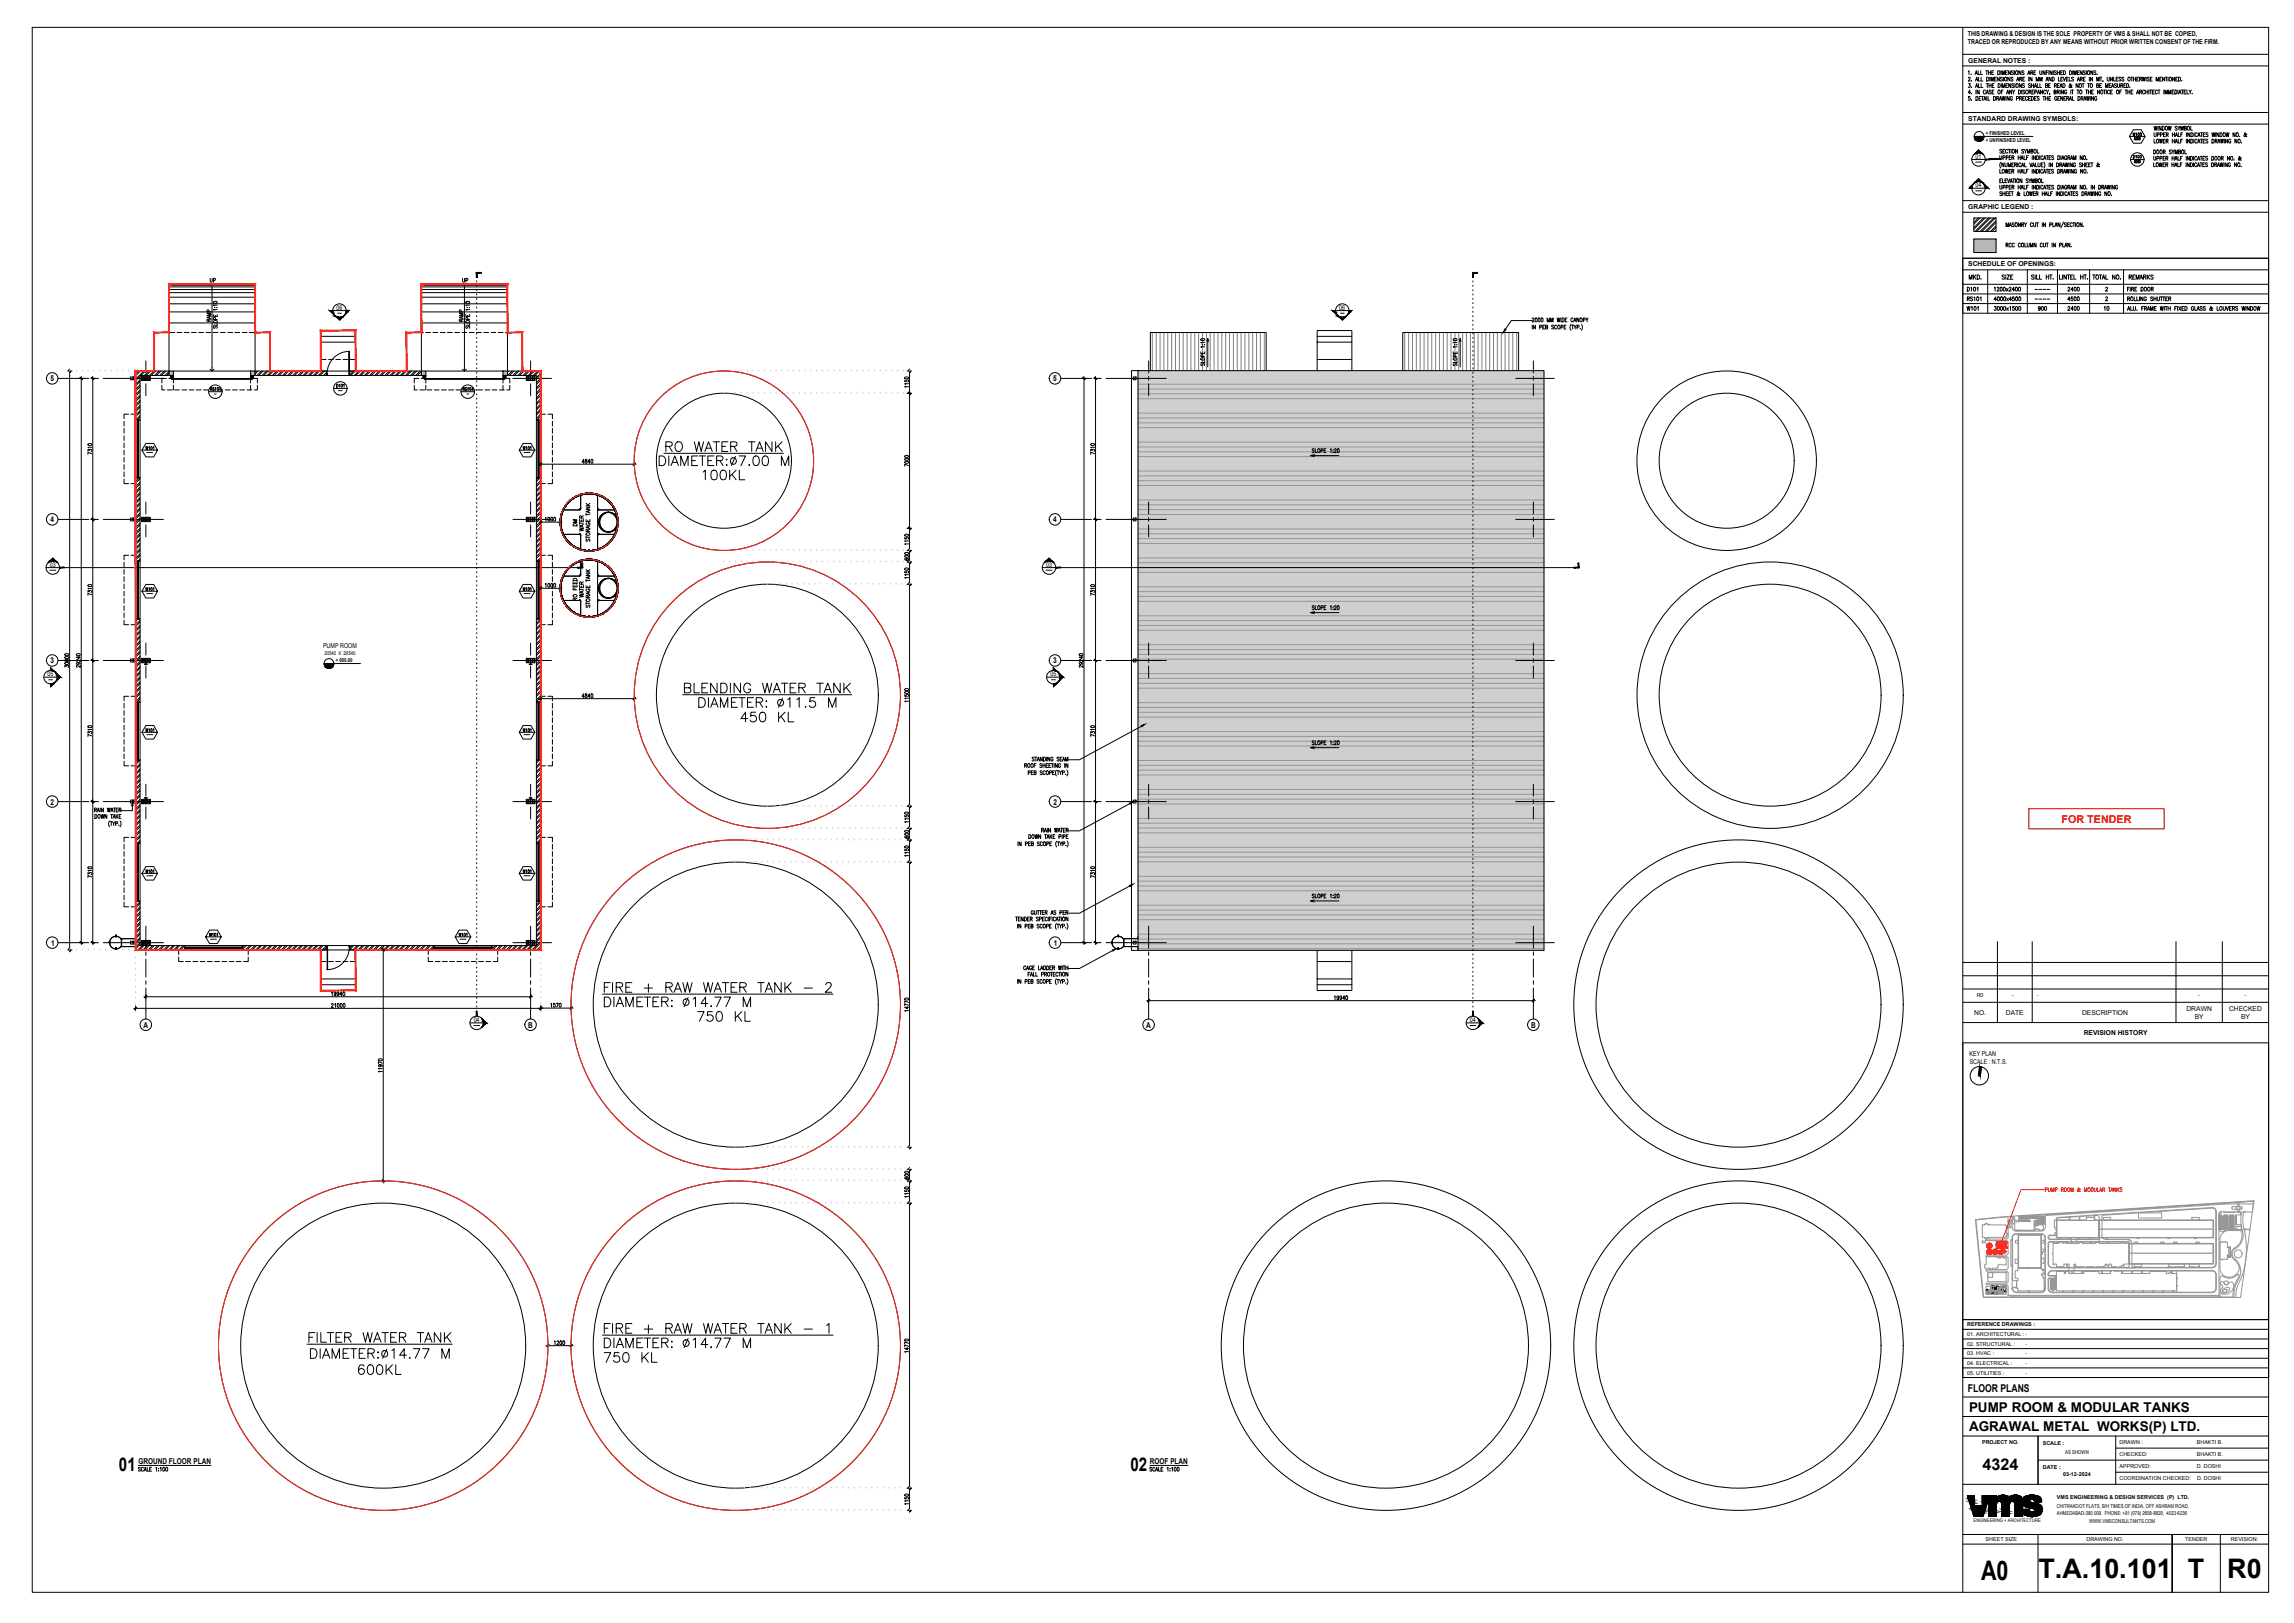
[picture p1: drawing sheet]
<svg xmlns="http://www.w3.org/2000/svg" width="1189mm" height="841mm" viewBox="0 0 1189 841" stroke-linecap="round" stroke-linejoin="round" font-family="sans-serif">
<defs><g id="words">
<g font-size="14">
<text x="1027" y="819">A0</text>
<text x="1056" y="818">T.A.10.101</text>
<text x="1134" y="818">T</text>
<text x="1154" y="818">R0</text>
</g>
<g font-size="9.8">
<text x="62" y="762">01</text>
<text x="586" y="762">02</text>
</g>
<text font-size="8.4" x="1027" y="762">4324</text>
<g font-size="7">
<text x="1020" y="732">PUMP ROOM &amp; MODULAR TANKS</text>
<text x="1020" y="741">AGRAWAL METAL WORKS(P) LTD.</text>
</g>
<g font-size="5.7">
<text x="1020" y="146">MKD.</text>
<text x="1102" y="146">REMARKS</text>
</g>
<text font-size="5.6" fill="#f70000" x="1068" y="426">FOR TENDER</text>
<text font-size="5.6" x="1020" y="721">FLOOR PLANS</text>
<g font-size="5.3">
<text x="108" y="147">UP</text>
<text x="239" y="147">UP</text>
<text x="1071" y="152">2400</text>
<text x="110" y="168" transform="rotate(-90 110 168)">RAMP</text>
<text x="241" y="168" transform="rotate(-90 241 168)">RAMP</text>
<text x="300" y="274" transform="rotate(-90 300 274)">DM</text>
<text x="300" y="312" transform="rotate(-90 300 312)">RO FEED</text>
</g>
<g font-size="4.9">
<text x="1018" y="162">W101</text>
<text x="1019" y="157">RS101</text>
<text x="1033" y="157">4000x4500</text>
<text x="1033" y="162">3000x1500</text>
<text x="1056" y="162">900</text>
<text x="1071" y="157">4500</text>
<text x="1071" y="162">2400</text>
<text x="1090" y="162">10</text>
<text x="303" y="277" transform="rotate(-90 303 277)">WATER</text>
<text x="303" y="311" transform="rotate(-90 303 311)">WATER</text>
</g>
<g font-size="4.4">
<text x="1105" y="72">W100</text>
<text x="1105" y="83">D100</text>
<text x="270" y="307">W101</text>
</g>
<g font-size="4.2">
<text x="26" y="198">5</text>
<text x="546" y="198">5</text>
<text x="26" y="271">4</text>
<text x="546" y="271">4</text>
<text x="26" y="344">3</text>
<text x="546" y="344">3</text>
<text x="26" y="417">2</text>
<text x="546" y="417">2</text>
<text x="26" y="490">1</text>
<text x="546" y="490">1</text>
<text x="74" y="533">A</text>
<text x="274" y="533">B</text>
<text x="594" y="533">A</text>
<text x="793" y="533">B</text>
<text x="72" y="758">GROUND FLOOR PLAN</text>
<text x="596" y="758">ROOF PLAN</text>
</g>
<g font-size="3.5">
<text x="1020" y="19">THIS DRAWING &amp; DESIGN IS THE SOLE PROPERTY OF VMS &amp; SHALL NOT BE COPIED,</text>
<text x="1020" y="23">TRACED OR REPRODUCED BY ANY MEANS WITHOUT PRIOR WRITTEN CONSENT OF THE FIRM.</text>
<text x="1020" y="32">GENERAL NOTES :</text>
<text x="1020" y="63">STANDARD DRAWING SYMBOLS:</text>
<text x="1024" y="82">01</text>
<text x="1024" y="97">04</text>
<text x="1020" y="108">GRAPHIC LEGEND :</text>
<text x="1020" y="138">SCHEDULE OF OPENINGS:</text>
<text x="174" y="160">06</text>
<text x="694" y="160">06</text>
<text x="26" y="294">03</text>
<text x="542" y="294">03</text>
<text x="167" y="336">PUMP ROOM</text>
<text x="25" y="350">05</text>
<text x="544" y="350">05</text>
<text x="1023" y="526">NO.</text>
<text x="1040" y="526">DATE</text>
<text x="1079" y="526">DESCRIPTION</text>
<text x="1133" y="524">DRAWN</text>
<text x="1137" y="528">BY</text>
<text x="1155" y="524">CHECKED</text>
<text x="1161" y="528">BY</text>
<text x="245" y="530">04</text>
<text x="762" y="530">04</text>
<text x="1080" y="536">REVISION HISTORY</text>
<text x="1021" y="547">KEY PLAN</text>
<text x="1021" y="551">SCALE : N.T.S.</text>
</g>
<g font-size="2.8">
<text x="1029" y="70">+ FINISHED LEVEL</text>
<text x="1029" y="73">+ UNFINISHED LEVEL</text>
<text x="168" y="340">20540 X 29540</text>
<text x="174" y="343">+ 000.00</text>
<text x="1024" y="517">R0</text>
<text x="1043" y="517">-</text>
<text x="1056" y="517">-</text>
<text x="1139" y="517">-</text>
<text x="1163" y="517">-</text>
<text x="1019" y="687">REFERENCE DRAWINGS :</text>
<text x="1019" y="692">01. ARCHITECTURAL : -</text>
<text x="1019" y="697">02. STRUCTURAL :</text>
<text x="1050" y="697">-</text>
<text x="1019" y="702">03. HVAC :</text>
<text x="1019" y="707">04. ELECTRICAL :</text>
<text x="1050" y="702">-</text>
<text x="1050" y="707">-</text>
<text x="1019" y="712">05. UTILITIES :</text>
<text x="1050" y="712">-</text>
<text x="1027" y="748">PROJECT NO.</text>
<text x="1059" y="749">SCALE :</text>
<text x="1098" y="748">DRAWN :</text>
<text x="1139" y="748">BHAKTI B.</text>
<text x="1070" y="753">AS SHOWN</text>
<text x="1098" y="755">CHECKED:</text>
<text x="1139" y="754">BHAKTI B.</text>
<text x="1059" y="761">DATE :</text>
<text x="1098" y="761">APPROVED:</text>
<text x="1139" y="761">D. DOSHI</text>
<text x="1069" y="765">03-12-2024</text>
<text x="1098" y="767">COORDINATION CHECKED:</text>
<text x="1139" y="767">D. DOSHI</text>
<text x="1066" y="777">VMS ENGINEERING &amp; DESIGN SERVICES (P) LTD.</text>
<text x="1066" y="781">CHITRAKOOT FLATS, B/H TIMES OF INDIA, OFF ASHRAM ROAD,</text>
<text x="1066" y="785">AHMEDABAD-380 009. PHONE: +91 (079) 2658-8829, 4023-6236</text>
<text x="1083" y="789">WWW.VMSCONSULTANTS.COM</text>
<text x="1029" y="799">SHEET SIZE</text>
<text x="1081" y="799">DRAWING NO.</text>
<text x="1132" y="799">TENDER</text>
<text x="1156" y="799">REVISION:</text>
</g>
<g font-size="2.6">
<text x="1023" y="85">---</text>
<text x="1023" y="100">---</text>
<text x="1054" y="151">----</text>
<text x="1054" y="156">----</text>
<text x="174" y="164">--</text>
<text x="694" y="164">--</text>
<text x="175" y="204">--</text>
<text x="110" y="205">-</text>
<text x="241" y="205">-</text>
<text x="75" y="236">---</text>
<text x="271" y="236">---</text>
<text x="25" y="297">---</text>
<text x="541" y="297">---</text>
<text x="75" y="309">---</text>
<text x="271" y="309">---</text>
<text x="24" y="353">--</text>
<text x="544" y="353">--</text>
<text x="75" y="382">---</text>
<text x="271" y="382">---</text>
<text x="75" y="455">---</text>
<text x="271" y="455">---</text>
<text x="108" y="488">---</text>
<text x="237" y="488">---</text>
<text x="245" y="533">---</text>
<text x="761" y="533">---</text>
</g>
<text font-size="2.5" x="1023" y="789">ENGINEERING + ARCHITECTURE</text>
</g></defs>
<!-- layer: A-HTCH GEN -->
<g fill="none" stroke="#000" stroke-width=".52">
<path d="M72 192l-2 2M73 197l-3 2M73 200l-3 2M73 195l-3 2M73 198l-3 2M73 192l-3 3M74 192l-4 5M75 192l-2 3M77 192l-2 3M78 192l-2 3M80 192l-3 3M81 192l-3 3"/>
<path d="M82 192l-2 3M83 192l-2 3M85 192l-2 3M86 192l-2 3M88 192l-3 3M88 193l-2 2M133 192l-1 1M134 192l-2 2M135 192l-2 3M136 192l-2 3M138 192l-2 3M139 192l-2 3"/>
<path d="M141 192l-2 3M142 192l-3 3M143 192l-2 3M144 192l-2 3M146 192l-2 3M147 192l-2 3M149 192l-3 3M150 192l-3 3M151 192l-2 3M152 192l-2 3M154 192l-2 3M155 192l-2 3"/>
<path d="M157 192l-3 3M158 192l-3 3M159 192l-2 3M160 192l-2 3M162 192l-2 3M163 192l-2 3M165 192l-3 3M166 192l-3 3M167 192l-2 3M168 192l-2 3M169 193l-1 2M169 194v1"/>
<path d="M181 192h.1M183 192l-2 2M184 192l-2 3M186 192l-2 3M187 192l-3 3M189 192l-3 3M189 192l-2 3M191 192l-2 3M192 192l-2 3M194 192l-2 3M195 192l-3 3M196 192l-2 3"/>
<path d="M197 192l-2 3M199 192l-2 3M200 192l-2 3M202 192l-3 3M203 192l-3 3M204 192l-2 3M205 192l-2 3M207 192l-2 3M208 192l-2 3M210 192l-3 3M211 192l-3 3M212 192l-2 3"/>
<path d="M213 192l-2 3M215 192l-2 3M216 192l-2 3M218 192l-3 3M218 194v1M218 192l-2 3M264 192l-1 1M265 192l-2 3M266 192l-2 3M268 192l-2 3M269 192l-2 3M271 192l-3 3"/>
<path d="M272 192l-3 3M273 192l-2 3M274 192l-2 3M276 192l-2 3M277 192l-2 3M279 192l-3 3M280 192l-3 3M280 193l-2 3M280 196l-2 2M280 199l-2 2M280 194l-2 3M280 197l-2 2"/>
<path d="M280 200l-2 2M73 202l-3 2M73 205l-3 2M73 207l-3 3M73 210l-3 2M73 213l-3 2M73 215l-3 3M73 200l-3 3M73 203l-3 2M73 206l-3 2M73 208l-3 3M73 211l-3 2"/>
<path d="M73 214l-3 2M73 216l-2 2M280 201l-2 3M280 204l-2 2M280 207l-2 2M280 209l-2 3M280 212l-2 2M280 215l-2 2M280 217v1M280 202l-2 2M280 205l-2 2M280 207l-2 3"/>
<path d="M280 210l-2 2M280 213l-2 2M280 215l-2 3M70 248h.1M72 248l-2 2M73 250l-3 2M73 253l-3 2M73 255l-3 2M73 258l-3 2M73 248l-3 2M73 251l-3 2M73 253l-3 3"/>
<path d="M73 256l-3 2M73 259l-3 2M279 248l-1 1M280 248l-2 2M280 249l-2 2M280 252l-2 2M280 254l-2 3M280 257l-2 2M280 260l-2 2M280 250l-2 2M280 253l-2 2M280 255l-2 3"/>
<path d="M280 258l-2 2M73 260l-3 3M73 263l-3 2M73 266l-3 2M73 268l-3 3M73 271l-3 2M73 274l-3 2M73 276l-3 3M73 279l-3 2M73 261l-3 3M73 264l-3 2M73 267l-3 2"/>
<path d="M73 269l-3 3M73 272l-3 2M73 275l-3 2M73 277l-3 3M73 280l-3 2M280 262l-2 3M280 265l-2 2M280 268l-2 2M280 270l-2 2M280 273l-2 2M280 276l-2 2M280 278l-2 2"/>
<path d="M280 260l-2 3M280 263l-2 2M280 266l-2 2M280 268l-2 3M280 271l-2 2M280 274l-2 2M280 276l-2 3M280 279l-2 2M73 282l-3 2M73 284l-3 3M73 287l-3 2M73 290l-2 1"/>
<path d="M73 283l-3 2M73 285l-3 3M73 288l-3 2M73 291h-1M280 281l-2 2M280 283l-2 3M280 286l-2 2M280 289l-2 2M280 282l-2 2M280 284l-2 3M280 287l-2 2M280 290l-1 1"/>
<path d="M71 321h-1M72 321l-2 1M73 321l-3 3M73 324l-3 2M73 327l-3 2M73 329l-3 3M73 332l-3 2M73 335l-3 2M73 337l-3 3M73 322l-3 3M73 325l-3 2M73 328l-3 2"/>
<path d="M73 330l-3 3M73 333l-3 2M73 336l-3 2M73 338l-3 3M278 321h.1M280 321l-2 2M280 323l-2 3M280 326l-2 2M280 329l-2 2M280 331l-2 3M280 334l-2 2M280 337l-2 2"/>
<path d="M280 339l-2 2M280 321l-2 3M280 324l-2 2M280 327l-2 2M280 329l-2 3M280 332l-2 2M280 335l-2 2M280 337l-2 3M73 340l-3 2M73 343l-3 2M73 345l-3 3M73 348l-3 2"/>
<path d="M73 351l-3 2M73 353l-3 3M73 356l-3 2M73 359l-3 2M73 341l-3 2M73 344l-3 2M73 346l-3 3M73 349l-3 2M73 352l-3 2M73 354l-3 2M73 357l-3 2M73 359l-3 3"/>
<path d="M280 342l-2 2M280 344l-2 3M280 347l-2 2M280 350l-2 2M280 352l-2 3M280 355l-2 2M280 358l-2 2M280 340l-2 2M280 343l-2 2M280 345l-2 3M280 348l-2 2M280 351l-2 2"/>
<path d="M280 353l-2 3M280 356l-2 2M280 359l-2 2M73 361l-3 3M73 362l-2 2M280 360l-2 3M280 363l-1 1M280 361l-2 3M72 394l-2 1M73 396l-3 2M73 398l-3 3M73 394l-3 2"/>
<path d="M73 397l-3 2M73 399l-3 3M279 394l-1 1M280 394l-2 1M280 395l-2 2M280 398l-2 2M280 396l-2 2M280 398l-2 3M73 401l-3 2M73 404l-3 2M73 406l-3 3M73 409l-3 2"/>
<path d="M73 412l-3 2M73 414l-3 3M73 417l-3 2M73 420l-3 2M73 402l-3 2M73 405l-3 2M73 407l-3 2M73 410l-3 2M73 412l-3 3M73 415l-3 2M73 418l-3 2M280 400l-2 2"/>
<path d="M280 403l-2 2M280 405l-2 3M280 408l-2 2M280 411l-2 2M280 413l-2 3M280 416l-2 2M280 419l-2 2M280 401l-2 2M280 404l-2 2M280 406l-2 3M280 409l-2 2M280 412l-2 2"/>
<path d="M280 414l-2 3M280 417l-2 2M280 420l-2 2M73 422l-3 3M73 425l-3 2M73 428l-3 2M73 430l-3 2M73 433l-3 2M73 435l-2 2M73 420l-3 3M73 423l-3 2M73 426l-3 2"/>
<path d="M73 428l-3 3M73 431l-3 2M73 434l-3 2M73 436l-1 1M280 421l-2 3M280 424l-2 2M280 427l-2 2M280 429l-2 3M280 432l-2 2M280 435l-2 2M280 422l-2 3M280 425l-2 2"/>
<path d="M280 428l-2 2M280 430l-2 2M280 433l-2 2M280 435l-1 2M70 467h.1M71 467l-1 1M73 467l-3 3M73 470l-3 2M73 473l-3 2M73 475l-3 3M73 478l-3 2M73 468l-3 2"/>
<path d="M73 471l-3 2M73 473l-3 3M73 476l-3 2M73 479l-3 2M278 467h.1M280 467l-2 2M280 469l-2 2M280 472l-2 2M280 474l-2 3M280 477l-2 2M280 480l-2 2M280 467l-2 3"/>
<path d="M280 470l-2 2M280 473l-2 2M280 475l-2 3M280 478l-2 2M73 481l-3 2M73 483l-3 3M73 486l-3 2M73 489l-3 2M73 481l-3 3M73 484l-3 2M73 487l-3 2M73 489l-3 3"/>
<path d="M74 490l-3 2M75 490l-3 2M76 490l-2 2M77 490l-2 2M79 490l-2 2M80 490l-2 2M82 490l-3 2M83 490l-3 2M84 490l-2 2M85 490l-2 2M87 490l-2 2M88 490l-2 2"/>
<path d="M90 490l-3 2M91 490l-3 2M92 490l-2 2M93 490l-2 2M95 490l-2 2M96 492h-1M96 490l-2 2M127 490l-1 1M128 490l-2 2M129 490l-2 2M130 490l-2 2M132 490l-2 2"/>
<path d="M133 490l-2 2M135 490l-3 2M136 490l-3 2M137 490l-2 2M138 490l-2 2M140 490l-2 2M141 490l-2 2M143 490l-3 2M144 490l-3 2M145 490l-2 2M146 490l-2 2M148 490l-2 2"/>
<path d="M149 490l-2 2M151 490l-3 2M152 490l-3 2M153 490l-2 2M154 490l-2 2M156 490l-2 2M157 490l-2 2M159 490l-3 2M159 490l-2 2M161 490l-2 2M162 490l-2 2M164 490l-2 2"/>
<path d="M165 490l-2 2M167 490l-3 2M167 490l-2 2M169 490l-2 2M169 491l-1 1M182 490l-1 1M183 490l-2 2M185 490l-2 2M186 490l-2 2M188 490l-3 2M189 490l-3 2M190 490l-2 2"/>
<path d="M191 490l-2 2M193 490l-2 2M194 490l-2 2M196 490l-3 2M197 490l-3 2M198 490l-2 2M199 490l-2 2M201 490l-2 2M202 490l-2 2M204 490l-3 2M205 490l-3 2M206 490l-2 2"/>
<path d="M207 490l-2 2M209 490l-2 2M210 490l-2 2M212 490l-3 2M213 490l-3 2M214 490l-2 2M215 490l-2 2M217 490l-2 2M218 490l-2 2M220 490l-3 2M221 490l-3 2M222 490l-2 2"/>
<path d="M223 490l-2 2M225 490l-2 2M225 491l-1 1M255 490h.1M257 490l-2 2M258 490l-3 2M259 490l-2 2M260 490l-2 2M262 490l-2 2M263 490l-2 2M265 490l-3 2M266 490l-3 2"/>
<path d="M267 490l-2 2M268 490l-2 2M270 490l-2 2M271 490l-2 2M273 490l-3 2M274 490l-3 2M275 490l-2 2M276 490l-2 2M280 482l-2 3M280 485l-2 2M280 488l-4 4M280 490l-2 2"/>
<path d="M280 481l-2 2M280 483l-2 3M280 486l-2 2M280 489l-3 3M280 491l-1 1"/>
</g>
<path d="M590 192l210 300v-300zM590 192l210 300h-210z" fill="#cfcfcf" stroke="#cfcfcf" stroke-width=".52"/>
<g fill="none" stroke="#969696" stroke-width=".52">
<path d="M590 199h210M590 207h210M590 219h210M590 204h210M590 217h210M590 202h210M590 214h210M590 237h210M590 222h210M590 234h210M590 232h210M590 229h210"/>
<path d="M590 252h210M590 249h210M590 247h210M590 259h210M590 244h210M590 267h210M590 279h210M590 264h210M590 277h210M590 262h210M590 274h210M590 297h210"/>
<path d="M590 282h210M590 294h210M590 292h210M590 289h210M590 312h210M590 309h210M590 307h210M590 319h210M590 304h210M590 327h210M590 339h210M590 324h210"/>
<path d="M590 337h210M590 322h210M590 334h210M590 357h210M590 342h210M590 354h210M590 352h210M590 349h210M590 372h210M590 369h210M590 367h210M590 379h210"/>
<path d="M590 364h210M590 387h210M590 399h210M590 384h210M590 397h210M590 382h210M590 394h210M590 417h210M590 402h210M590 414h210M590 412h210M590 409h210"/>
<path d="M590 432h210M590 429h210M590 427h210M590 439h210M590 424h210M590 447h210M590 459h210M590 444h210M590 457h210M590 442h210M590 454h210M590 477h210"/>
<path d="M590 462h210M590 474h210M590 472h210M590 469h210M590 492h210M590 489h210M590 487h210M590 484h210"/>
</g>
<!-- layer: A-HTCH GEN -->
<g fill="none" stroke="#808080" stroke-width=".52">
<path d="M597 172v20M599 172v20M601 172v20M603 172v20M605 172v20M607 172v20M609 172v20M611 172v20M613 172v20M615 172v20M617 172v20M619 172v20"/>
<path d="M621 172v20M623 172v20M625 172v20M627 172v20M629 172v20M631 172v20M633 172v20M635 172v20M637 172v20M639 172v20M641 172v20M643 172v20"/>
<path d="M645 172v20M647 172v20M649 172v20M651 172v20M653 172v20M655 172v20M728 172v20M730 172v20M732 172v20M734 172v20M736 172v20M738 172v20"/>
<path d="M740 172v20M742 172v20M744 172v20M746 172v20M748 172v20M750 172v20M752 172v20M754 172v20M756 172v20M758 172v20M760 172v20M762 172v20"/>
<path d="M764 172v20M766 172v20M768 172v20M770 172v20M772 172v20M774 172v20M776 172v20M778 172v20M780 172v20M782 172v20M784 172v20M786 172v20"/>
</g>
<!-- layer: A-ROOM-LEVL-SYMB -->
<g fill="none" stroke="#000" stroke-width=".52">
<path d="M168 344h19"/>
<circle cx="170" cy="344" r="2.5"/>
</g>
<g fill="#000" stroke="#000" stroke-width=".52">
<path d="M170 346h1zM170 346h1z"/>
<path d="M169 346h3zM169 346h2z"/>
<path d="M169 346h3zM169 346h3z"/>
<path d="M169 346h3zM169 346h3z"/>
<path d="M168 345h5zM168 345l4 1z"/>
<path d="M168 345h5zM168 345h5h-5z"/>
<path d="M168 344l5 1v-1zM168 344l5 1h-5z"/>
<path d="M168 344h5zM168 344h5h-5z"/>
</g>
<!-- layer: A-WALL-CUT-NEW -->
<g fill="none" stroke="#000" stroke-width=".52">
<path d="M70 192h18v3h-15v23h-3zM132 192h37v3h-37zM181 192h37v3h-37zM263 192h17v26h-2v-23h-15zM70 248h3v43h-3zM278 248h2v43h-2zM70 321h3v43h-3zM278 321h2v43h-2zM70 394h3v43h-3zM278 394h2v43h-2zM70 467h3v23h23v2h-26zM126 490h43v2h-43z"/>
<path d="M181 490h44v2h-44zM255 490h23v-23h2v25h-25z"/>
</g>
<!-- layer: A-GRID-LINE -->
<g fill="none" stroke="#000" stroke-width=".52">
<path d="M30 196h16M48 196h3M53 196h32M76 187v6M76 195v2M76 199v6M266 196h20M275 187v6M275 195v2M275 199v6M550 196h16M568 196h3"/>
<path d="M573 196h31M595 187v6M595 195v2M595 199v6M786 196h20M795 187v6M795 195v2M795 199v6M30 269h16M48 269h3M53 269h32M76 260v6"/>
<path d="M76 268v2M76 272v6M266 269h20M275 260v6M275 268v2M275 272v6M550 269h16M568 269h3M573 269h31M595 260v6M595 268v2M595 272v6"/>
<path d="M786 269h20M795 260v6M795 268v2M795 272v6M76 333v6M275 333v6M595 333v6M795 333v6M30 342h16M48 342h3M53 342h32M76 341v2"/>
<path d="M76 345v6M266 342h20M275 341v2M275 345v6M550 342h16M568 342h3M573 342h31M595 341v2M595 345v6M786 342h20M795 341v2M795 345v6"/>
<path d="M30 415h16M48 415h3M53 415h32M76 406v7M76 414v2M76 418v6M266 415h20M275 406v7M275 414v2M275 418v6M550 415h16M568 415h3"/>
<path d="M573 415h31M595 406v7M595 414v2M595 418v6M786 415h20M795 406v7M795 414v2M795 418v6M76 480v11M275 480v11M595 480v11M795 480v11"/>
<path d="M30 488h16M48 488h3M53 488h32M76 493v2M76 497v9M266 488h20M275 493v2M275 497v9M550 488h16M568 488h3M573 488h31M595 493v2"/>
<path d="M595 497v9M786 488h20M795 493v2M795 497v9M76 508v2M76 512v11M275 508v2M275 512v11M595 508v2M595 512v11M795 508v2M795 512v11"/>
<circle cx="27" cy="196" r="3"/>
<circle cx="547" cy="196" r="3"/>
<circle cx="27" cy="269" r="3"/>
<circle cx="547" cy="269" r="3"/>
<circle cx="27" cy="342" r="3"/>
<circle cx="547" cy="342" r="3"/>
<circle cx="27" cy="415" r="3"/>
<circle cx="547" cy="415" r="3"/>
<circle cx="27" cy="488" r="3"/>
<circle cx="547" cy="488" r="3"/>
</g>
<g fill="none" stroke="#000" stroke-width=".52">
<path d="M76 523v5M275 523v5M595 523v5M795 523v5"/>
<circle cx="76" cy="531" r="3"/>
<circle cx="275" cy="531" r="3"/>
<circle cx="595" cy="531" r="3"/>
<circle cx="795" cy="531" r="3"/>
</g>
<g fill="none" stroke="#000" stroke-width=".52">
<path d="M74 195h.1M74 195v2M74 197h.1M74 195v1M74 196h.1M74 196v1M74 196h3M77 196h.1M77 196l1-1v2l-1-1M273 195h.1M273 195v2M273 197h.1"/>
<path d="M273 195v1M273 196h.1M273 196v1M273 196h4M277 196h.1M277 196v-1v2v-1M74 270h.1M74 269v1M74 269v-1v2M74 269h3M77 268l1 2zM273 269v1"/>
<path d="M273 270h.1M273 269h.1M273 269h4M277 268v2zM74 342h.1M74 342v1M74 343h.1M74 342h3h1l-1 1M74 342h3v1M76 342v2M76 344h-1h1M76 344h.1"/>
<path d="M273 342h.1M273 342v1M273 343v-1h4v1M273 342h4v1M274 344h2M274 344h.1M275 344h-1M275 342v2M275 344h1M276 344h.1M74 416h.1M74 415v1"/>
<path d="M74 415h3M76 414v1M76 413v1M76 413h.1M76 413h-1l1 1M77 415l1 1zM273 415v1M273 416h.1M273 415h.1M273 415h4M274 413h.1M274 413h2"/>
<path d="M274 413l1 1M275 414v1M276 413l-1 1M276 413h.1M277 415v1zM74 488h.1M74 488v1M74 489h.1M74 489h3M74 488h3M77 488h.1M77 488h1v1l-1-1"/>
<path d="M273 488h.1M273 488v1M273 489h.1M273 489h4M273 488h4M277 488h.1M277 488v1v-1"/>
</g>
<g fill="none" stroke="#000" stroke-width=".52">
<path d="M73 195h5v2h-5zM73 195l1 2zM76 195v1zM76 196v1zM78 195v2zM273 195h4v2h-4zM273 195v2zM275 195v1zM275 196v1zM277 195v2zM73 268h5v2h-5zM73 268l1 2z"/>
<path d="M76 268v1zM76 269v1zM78 268v2zM273 268h4v2h-4zM273 268v2zM275 268v1zM275 269v1zM277 268v2zM73 341h5v2h-5zM73 341l1 2zM76 341v1zM76 342v1z"/>
<path d="M78 341v2zM273 341h4v2h-4zM273 341v2zM275 341v1zM275 342v1zM277 341v2zM73 414h5v2h-5zM73 414l1 2zM76 414v1zM76 415v1zM78 414v2zM273 414h4v2h-4z"/>
<path d="M273 414v2zM275 414v1zM275 415v1zM277 414v2zM73 487h5v3h-5zM73 487l1 3zM76 487v1zM76 489v1zM78 487v3zM273 487h4v3h-4zM273 487v3zM275 487v1z"/>
<path d="M275 489v1zM277 487v3z"/>
</g>
<!-- layer: A-COLM-STEEL-CUT-NEW -->
<g fill="none" stroke="#000" stroke-width=".52">
<path d="M74 195h1M74 197h1M75 195v1M75 196v1M76 195h1M76 197h1M77 195v1M77 196v1M274 195h.1M274 197h.1M274 195v1M274 196v1"/>
<path d="M276 195h.1M276 197h.1M276 195v1M276 196v1M74 269h1M74 270h1M75 268v1M75 270h.1M76 269h1M76 270h1M77 268v1M77 270h.1"/>
<path d="M274 269h.1M274 270h.1M274 268v1M276 269h.1M276 270h.1M276 268v1"/>
<circle cx="75" cy="197" r=".1"/>
<circle cx="75" cy="195" r=".1"/>
<circle cx="77" cy="195" r=".1"/>
<circle cx="77" cy="197" r=".1"/>
<circle cx="274" cy="197" r=".1"/>
<circle cx="274" cy="195" r=".1"/>
<circle cx="276" cy="197" r=".1"/>
<circle cx="276" cy="195" r=".1"/>
<circle cx="75" cy="270" r=".1"/>
<circle cx="75" cy="269" r=".1"/>
<circle cx="77" cy="270" r=".1"/>
<circle cx="77" cy="269" r=".1"/>
<circle cx="274" cy="269" r=".1"/>
<circle cx="274" cy="270" r=".1"/>
<circle cx="276" cy="269" r=".1"/>
<circle cx="276" cy="270" r=".1"/>
</g>
<g fill="none" stroke="#000" stroke-width=".52">
<path d="M74 342h1M74 343h1M75 341v1M75 343h.1M76 342h1M76 343h1M77 341v1M77 343h.1M274 342h.1M274 343h.1M274 341v1M276 342h.1"/>
<path d="M276 343h.1M276 341v1M74 415h1M74 416h1M75 414v1M75 416h.1M76 415h1M76 416h1M77 414v1M77 416h.1M274 415h.1M274 416h.1"/>
<path d="M274 414v1M276 415h.1M276 416h.1M276 414v1M74 488h1M74 489h1M75 488h.1M75 489h.1M76 488h1M76 489h1M77 488h.1M77 489h.1"/>
<path d="M274 488h.1M274 489h.1M276 488h.1M276 489h.1"/>
<circle cx="75" cy="342" r=".1"/>
<circle cx="75" cy="343" r=".1"/>
<circle cx="77" cy="342" r=".1"/>
<circle cx="77" cy="343" r=".1"/>
<circle cx="274" cy="343" r=".1"/>
<circle cx="274" cy="342" r=".1"/>
<circle cx="276" cy="342" r=".1"/>
<circle cx="276" cy="343" r=".1"/>
<circle cx="75" cy="415" r=".1"/>
<circle cx="75" cy="416" r=".1"/>
<circle cx="77" cy="415" r=".1"/>
<circle cx="77" cy="416" r=".1"/>
<circle cx="274" cy="416" r=".1"/>
<circle cx="274" cy="415" r=".1"/>
<circle cx="276" cy="415" r=".1"/>
<circle cx="276" cy="416" r=".1"/>
<circle cx="75" cy="489" r=".1"/>
<circle cx="75" cy="488" r=".1"/>
<circle cx="77" cy="489" r=".1"/>
<circle cx="77" cy="488" r=".1"/>
<circle cx="274" cy="488" r=".1"/>
<circle cx="274" cy="489" r=".1"/>
<circle cx="276" cy="488" r=".1"/>
<circle cx="276" cy="489" r=".1"/>
</g>
<!-- layer: A-HTCH-RCC -->
<g fill="#bababa" stroke="#bababa" stroke-width=".52">
<path d="M218 192l3 3v-3zM218 192l3 3h-3z"/>
<path d="M261 192l2 3v-3zM261 192l2 3h-2z"/>
<path d="M88 192l2 3v-3zM88 192l2 3h-2z"/>
<path d="M130 192l2 3v-3zM130 192l2 3h-2z"/>
</g>
<!-- layer: A-COLM-RCC-CUT-NEW -->
<path d="M88 192h2v3h-2zM130 192h2v3h-2zM218 192h3v3h-3zM261 192h2v3h-2zM1038 670h.1M1038 667h.1M1038 669h.1M1038 668h.1M1040 670h.1M1040 667h.1M1040 669h.1M1040 668h.1" fill="none" stroke="#000" stroke-width=".52"/>
<!-- layer: A-DOOR-SHUT-CUT -->
<g fill="none" stroke="#000" stroke-width=".52">
<path d="M84 200v2h1M86 196h-2v2M87 196h3v2M89 196v1M89 196h41zM89 196h.1M89 197h1zM89 196h1h-1M90 200v2M130 198v-2h3v2M130 197h.1M130 200v2"/>
<path d="M130 196h1M130 196h.1M131 196l-1 1M131 196v1M133 200v2h-1M181 182v12zM215 200v2h1M217 196h-2v2M218 196h3v2M220 196v1M220 196h41zM220 196h.1"/>
<path d="M220 197h1zM220 196h1h-1M221 200v2M261 198v-2h3v2M261 197h.1M261 200v2M261 196h.1M261 196v1M264 200v2h-1M87 202h2M90 202h3M94 202h3"/>
<path d="M98 202h2M102 202h2M105 202h3M109 202h3M113 202h3M117 202h2M121 202h2M124 202h3M128 202h2M218 202h2M221 202h3M225 202h3"/>
<path d="M229 202h2M233 202h2M236 202h3M240 202h3M244 202h2M248 202h2M251 202h3M255 202h3M259 202h2M170 491v11zM1039 669h.1M1039 668h.1"/>
<path d="M1040 669h.1"/>
</g>
<!-- layer: A-MSPE-ELE -->
<g fill="none" stroke="#000" stroke-width=".52">
<path d="M88 195h2v1h-2zM88 195v1h2v-1h-2l2 1M90 195l-2 1M130 195h1v1h-1zM130 195l1 1M131 195v1h-1v-1h1l-1 1M219 195h2v1h-2zM219 195v1h2v-1h-2l2 1M221 195l-2 1M261 195h1v1h-1zM261 195l1 1M262 195v1h-1v-1h1l-1 1"/>
<path d="M57 489h.1M57 488v1M57 488h.1M60 492h.1M60 485h.1M63 486a3 3 0 0 0-5 0 3 3 0 0 0 0 5 3 3 0 0 0 5-1h7M63 486a3 3 0 0 0-5 0 3 3 0 0 0 0 5 3 3 0 0 0 5 0h7v1M63 490h.1M63 487h.1M63 487v3M63 486v1M70 485v1h-7"/>
<path d="M576 488v1M576 488h.1M576 489h.1M577 488h.1M577 489h.1M577 488h-1l1 1M579 492h1M580 492h.1M579 492h.1M579 485h1M579 485h.1M580 485h.1"/>
<path d="M580 485h-1M582 486a3 3 0 0 0-5 0 3 3 0 0 0 0 5 3 3 0 0 0 5-1M582 490h8M582 486h8M582 486a3 3 0 0 0-5 0 3 3 0 0 0 0 5 3 3 0 0 0 5 0h8v1M582 490h1M582 487h1M582 486v1M582 490h.1M582 487v3M583 487v3M583 490h.1"/>
<path d="M583 486v1M590 485v1"/>
</g>
<!-- layer: A-CUT-ABOV -->
<g fill="none" stroke="#000" stroke-width=".52">
<path d="M80 175v3M80 179v3M83 172h-3v2M84 172h3M88 172h2M92 172h2M95 172h3M99 172h3M103 172h2M107 172h2M111 172h2M114 172h3"/>
<path d="M118 172h3M122 172h2M126 172h2M129 172h3M133 172h2M137 172h3v2M140 175v3M140 179v3M166 177v-3h18v3M166 174v-3h18v3M211 175v3M211 179v3"/>
<path d="M212 172h-1v2M213 172h3M217 172h2M221 172h2M224 172h3M228 172h3M232 172h2M236 172h2M239 172h3M243 172h3M247 172h2M251 172h2"/>
<path d="M254 172h3M258 172h3M262 172h2M266 172h2M269 172h2v2M271 175v3M271 179v3M80 183v2M80 187v2M80 190v2M140 183v2M140 187v2"/>
<path d="M140 190v2M166 190v2M169 186h-3v3M170 186h3M174 186h3M178 186h2M182 186h2v3M184 190v2M211 183v2M211 187v2M211 190v2M271 183v2"/>
<path d="M271 187v2M271 190v2M64 218v3M67 215h-3v2M68 215h2M280 215h3M284 215h2v2M286 218v3M64 222v2M64 226v2M64 229v3M64 233v3"/>
<path d="M64 237v2M286 222v2M286 226v2M286 229v3M286 233v3M286 237v2M64 248v3h3M64 241v2M64 245v2M68 251h2M280 251h3M286 248v3h-2"/>
<path d="M286 241v2M286 245v2M64 291v3M64 295v3M64 299v2M67 288h-3v2M68 288h2M280 288h3M284 288h2v2M286 291v3M286 295v3M286 299v2"/>
<path d="M64 303v2M64 306v3M64 310v3M64 314v2M64 318v2M286 303v2M286 306v3M286 310v3M286 314v2M286 318v2M64 321v3h3M68 324h2"/>
<path d="M280 324h3M286 321v3h-2M64 364v3M64 368v3M64 372v2M64 376v2M64 379v3M67 361h-3v2M68 361h2M280 361h3M284 361h2v2M286 364v3"/>
<path d="M286 368v3M286 372v2M286 376v2M286 379v3M64 394v3h3M64 383v3M64 387v2M64 391v2M68 397h2M280 397h3M286 394v3h-2M286 383v3"/>
<path d="M286 387v2M286 391v2M64 438v2M67 434h-3v2M68 434h2M280 434h3M284 434h2v2M286 438v2M64 441v3M64 445v3M64 449v2M64 453v2"/>
<path d="M64 456v3M286 441v3M286 445v3M286 449v2M286 453v2M286 456v3M64 468v2h3M64 460v3M64 464v2M68 470h2M280 470h3M286 468v2h-2"/>
<path d="M286 460v3M286 464v2M93 496v2h2M93 492v3M96 498h3M100 498h3M104 498h2M108 498h2M111 498h3M115 498h3M119 498h2M122 498h3"/>
<path d="M129 496v2h-3M129 492v3M166 496v2h3M166 492v3M170 498h3M174 498h3M178 498h2M184 496v2h-2M184 492v3M222 496v2h2M222 492v3M226 498h2"/>
<path d="M229 498h3M233 498h3M237 498h2M241 498h2M244 498h3M248 498h3M252 498h2M258 496v2h-2M258 492v3M166 507v3h18v-3M166 510v3h18v-3"/>
</g>
<!-- layer: A-ELE-LAST -->
<g fill="none" stroke="#000" stroke-width=".52">
<path d="M88 157h44M88 149h44M88 148h44M88 150h44M88 152h44M88 154h44M218 157h45M218 149h45M218 148h45M218 150h45M218 152h45M218 154h45"/>
<path d="M88 162h44M88 167h44M218 162h45M218 167h45M683 177v-3h18v3h-18v9M683 174v-3h18v3M701 177v9M90 192h40M169 195h12M221 192h40M169 490h12M683 498v9h18v3h-18v-3"/>
<path d="M701 498v9M683 510v3h18v-3"/>
<circle cx="375" cy="239" r="47"/>
<circle cx="375" cy="239" r="35"/>
<circle cx="895" cy="239" r="47"/>
<circle cx="895" cy="239" r="35"/>
<circle cx="398" cy="360" r="69"/>
<circle cx="398" cy="360" r="58"/>
<circle cx="917" cy="360" r="69"/>
<circle cx="917" cy="360" r="58"/>
<circle cx="381" cy="521" r="85"/>
<circle cx="381" cy="521" r="74"/>
<circle cx="901" cy="521" r="85"/>
<circle cx="901" cy="521" r="74"/>
<circle cx="199" cy="697" r="85"/>
<circle cx="199" cy="697" r="74"/>
<circle cx="381" cy="697" r="85"/>
<circle cx="381" cy="697" r="74"/>
<circle cx="718" cy="697" r="85"/>
<circle cx="718" cy="697" r="74"/>
<circle cx="901" cy="697" r="85"/>
<circle cx="901" cy="697" r="74"/>
</g>
<!-- layer: A-ELEV-FAR -->
<path d="M166 177h18v15h-18zM88 192v-45h44v45M218 192v-45h45v45M590 192h-4v300h4M596 192v-20h60v20M683 192v-6h18v6M727 192v-20h60v20M166 492h18v15h-18zM683 492v6h18v-6" fill="none" stroke="#000" stroke-width=".52"/>
<!-- layer: DIM -->
<path d="M109 191l1 1 1-1M110 190v2M240 191l1 1 1-1M241 190v2" fill="none" stroke="#000" stroke-width=".52"/>
<!-- layer: 0 -->
<g fill="none" stroke="#000" stroke-width=".52">
<path d="M110 147v43M241 147v43M626 177v-2v2M626 175v15M756 177l1-2v2M757 175v15M342 236h1a2.7 2.7 0 0 1 2 3 2.7 2.7 0 0 1-2 2h-1zM344 235h62M345 231h3v-2h-3v5M347 236v5M347 231l1 3M349 240h2"/>
<path d="M350 230l1-1a2.3 2.3 0 0 1 3 2 2.3 2.3 0 0 1-3 3l-1-2zM359 239h1M360 229l1 5 1-5 1 5 2-5M362 236h-3v5h3M362 236h4M364 236v5M365 234l2-5 2 5M366 232h2M367 239h2M370 229h3M370 236h-3v5h3M371 229v5"/>
<path d="M371 239l3-1 1-1-1-1h-3v5M373 239l2 2M374 231h2M376 238h1zM377 229h-3v5h3M379 231h2l1-2h-3v5M380 231l2 3M381 237l-2 4M383 236h3l-2 5M388 229h3M390 229v5M391 237l1-1a2.6 2.6 0 0 1 2 3 2.6 2.6 0 0 1-2 2 3 3 0 0 1-1-4z"/>
<path d="M392 234l2-5 2 5M392 232h3M396 237v-1a2.6 2.6 0 0 1 2 3 2.6 2.6 0 0 1-2 2 3 3 0 0 1 0-4zM400 229v5l-3-5v5M402 229v5M403 231l2 3M405 229l-3 3M679 236h15M681 236h-2l2 1M348 241l2-5 2 5M353 241v-5l2 5 2-5v5M364 245l2-1v5"/>
<path d="M369 244h1a2.6 2.6 0 0 1 2 2 2.6 2.6 0 0 1-2 3 3 3 0 0 1-1-5zM374 244h1a2.6 2.6 0 0 1 2 2 2.6 2.6 0 0 1-2 3 3 3 0 0 1-1-5zM376 241h1zM378 244v5M379 246l2 3M381 244l-3 3M383 244v5h3M388 241h.1M405 241v-5l2 5 2-5v5M679 317h15M681 317h-2l2 1M355 356h3v-1l-1-1h-2v5h3v-2l-1-1"/>
<path d="M360 354v5h3M364 356h2M367 354h-3v5h3M372 354v5l-4-5v5M374 354h1a2.7 2.7 0 0 1 2 3 2.7 2.7 0 0 1-2 2h-1zM379 354v5M384 354v5l-4-5v5M389 355a1.8 1.8 0 0 0-2-1 1.8 1.8 0 0 0-2 2v1a1.8 1.8 0 0 0 2 2 1.8 1.8 0 0 0 2-2h-1M395 354l1 5 2-5 1 5 1-5M401 359l2-5 1 5M401 357h3M405 354h3"/>
<path d="M407 354v5M409 356h2M413 354h-4v5h4M414 356h3v-1l-1-1h-2v5M416 356l1 3M423 354h4M425 354v5M427 359l2-5 2 5M428 357h2M435 354v5l-3-5v5M437 354v5M439 356l2 3"/>
<path d="M441 354l-4 3M354 360h87M362 362h2a2.7 2.7 0 0 1 2 2 2.7 2.7 0 0 1-2 3h-2zM367 362v5M368 367l2-5 2 5M369 365h2M373 367v-5l2 5 2-5v5M379 364h2M382 362h-3v5h3M383 362h3M385 362v5M387 364h2"/>
<path d="M388 372h-4l2-3v5M391 362h-4v5h4M392 369h-3v2a1.8 1.8 0 0 1 3 0 1.8 1.8 0 0 1-1 3 1.8 1.8 0 0 1-2-1M392 364h3v-2h-3v5M394 364l1 3M394 369h1a2.6 2.6 0 0 1 2 3 2.6 2.6 0 0 1-2 2 3 3 0 0 1-1-5zM397 363h.1M397 366h.1M404 369v5M405 371l2 3M406 362l-3 5M407 369l-3 3"/>
<path d="M408 363l1-1v5M409 369v5h2M413 363l1-1v5M417 366h1zM422 362h-2v2a1.8 1.8 0 0 1 2 0 1.8 1.8 0 0 1 0 2 1.8 1.8 0 0 1-3 0M429 367v-5l2 5 2-5v5M679 387h15M681 387h-2l2 1M679 467h15M681 466l-2 1h2M312 515h120M313 517h2a2.7 2.7 0 0 1 2 2 2.7 2.7 0 0 1-2 3h-2z"/>
<path d="M313 512h2M316 509h-3v5M317 509v5M318 517v5M319 512l3-1 1-1-1-1h-3v5M321 512l2 2M324 512h2M327 509h-3v5h3M330 519h2M333 517h-3v5h3M334 512h4M334 517h3"/>
<path d="M336 517v5M336 510v4M338 519h2M341 517h-3v5h3M343 519h3v-2h-3v5M345 519l1 3M345 512l3-1v-1l-1-1h-2v5M347 512l1 2M348 518h.1M349 514l2-5 2 5M350 512h2M354 509l1 5 1-5 1 5 2-5"/>
<path d="M357 517l-3 5M359 518l1-1v5M365 509l1 5 1-5 1 5 1-5M370 514l2-5 2 5M370 517h4l-3 5M371 512h2M374 509h4M375 517h4l-3 5M376 509v5M379 512h2M382 509h-3v5h3M383 512l3-1 1-1-1-1h-3v5"/>
<path d="M385 512l2 2M393 509h3M394 509v5M397 514l1-5 2 5M397 512h3M405 509v5l-3-5v5M407 509v5M408 511l2 3M410 509l-3 3M417 512h4M428 510l1-1h1l1 1-1 2-2 2h3M319 522l2-5 2 5"/>
<path d="M320 520h2M324 522v-5l2 5 2-5v5M348 521h.1M362 524h3l-3 5M367 520h-4l3-3v5M368 521h1zM369 524h-2v2a1.8 1.8 0 0 1 2 0 1.8 1.8 0 0 1 0 3 1.8 1.8 0 0 1-3-1M372 524a2.6 2.6 0 0 1 2 3 2.6 2.6 0 0 1-2 2 3 3 0 0 1 0-5zM381 524v5M382 526l2 3M384 524l-3 4M385 522v-5l2 5 2-5v5"/>
<path d="M386 524v5h3M1032 667h.1M1032 670h.1M1033 667h.1M1033 670h.1M1035 669h1v1h-1zM159 697h75M160 693h2M161 699h2a2.7 2.7 0 0 1 1 2 2.7 2.7 0 0 1-1 3h-2zM163 691h-3v5M164 691v5M166 699v5"/>
<path d="M166 691v5h3M170 691h3M171 691v5M174 693h2M177 691h-3v5h3M179 693h3v-2h-3v5M180 693l2 3M181 699h-3v5h3M182 699h3M183 699v5M188 691l1 5 2-5 1 5 1-5M189 699h-3v5h3"/>
<path d="M194 696l2-5 1 5M194 694h3M198 691h3M200 691v5M200 699l-2 5M202 693h2M203 700l1-1v5M206 691h-4v5h4M207 693h3v-1l-1-1h-2v5M209 693l1 3M214 699h4l-3 5M216 691h4"/>
<path d="M218 691v5M219 699h3l-2 5M220 696l2-5 2 5M221 694h2M228 691v5l-3-5v5M230 691v5M232 693l2 3M234 691l-4 3M312 692h120M313 693h2a2.7 2.7 0 0 1 2 3 2.7 2.7 0 0 1-2 2h-2zM313 688h2M316 686h-3v5"/>
<path d="M317 686v5M318 693v5M319 688h3l1-1-1-1h-3v5M319 698l2-5 2 5M320 697h2M321 688l2 3M324 698v-5l2 5 2-5v5M324 688h2M327 686h-3v5h3M330 696h2M333 693h-3v5h3M334 689h4"/>
<path d="M334 693h3M336 693v5M336 687v4M338 696h2M341 693h-3v5h3M343 696h3v-2l-1-1h-2v5M345 696l1 2M345 688h3v-1l-1-1h-2v5M347 688l1 3M348 695h.1M348 698h.1M349 691l2-5 2 5"/>
<path d="M350 689h2M354 686l1 5 1-5 1 5 2-5M357 694l-3 4M359 694l1-1v5M365 686l1 5 1-5 1 5 1-5M367 697h-4l3-4v5M368 698h1zM370 691l2-5 2 5M370 693h4l-3 5M371 689h2M374 686h4M375 693h4l-3 5"/>
<path d="M376 686v5M379 688h2M382 686h-3v5h3M383 688h3l1-1-1-1h-3v5M385 688l2 3M385 698v-5l2 5 2-5v5M393 686h3M394 686v5M397 691l1-5 2 5M397 689h3M405 686v5l-3-5v5M407 686v5"/>
<path d="M408 688l2 3M410 686l-3 3M417 689h4M428 687l2-1v5M167 704l2-5 2 5M168 702h2M172 704v-5l2 5 2-5v5M178 701h2M186 701h2M189 708l-1-1a2.4 2.4 0 0 0-3 2 2.4 2.4 0 0 0 2 3 1.6 1.6 0 0 0 2-1 1.6 1.6 0 0 0-2-2 1.6 1.6 0 0 0-1 2M191 701h3v-2h-3v5M191 707h1a2.6 2.6 0 0 1 2 3 2.6 2.6 0 0 1-2 2 3 3 0 0 1-1-5z"/>
<path d="M192 701l2 3M196 701h.1M196 707a1.6 1.6 0 0 1 2 1v1a2.2 2.2 0 0 1-1 3h-1a3 3 0 0 1 0-5zM196 703v1zM200 707v5M201 709l2 3M203 707l-3 4M205 707v5h3M211 702h-4l2-3v5M212 703v1zM229 704v-5l2 5 2-5v5M313 701h4l-3 5"/>
<path d="M321 701h-3v2a1.8 1.8 0 0 1 3 0 1.8 1.8 0 0 1 0 3 1.8 1.8 0 0 1-3-1M323 701h1a2.6 2.6 0 0 1 2 2 2.6 2.6 0 0 1-2 3 3 3 0 0 1-1-5zM333 701v5M334 703l2 3M336 701l-3 3M338 701v5h3"/>
<circle cx="380" cy="239" r="1.7"/>
<circle cx="405" cy="364" r="1.6"/>
<circle cx="356" cy="519" r="1.6"/>
<circle cx="356" cy="696" r="1.7"/>
<circle cx="199" cy="701" r="1.7"/>
</g>
<!-- layer: A-ANNO-GEN-NOTE -->
<g fill="none" stroke="#000" stroke-width=".52">
<path d="M112 159h.1M113 158h-2M243 159h.1M243 158h-2h1M111 163v1h2v-1M111 169v1l1-1h1l-1 1M112 166v-1h-1v1h2M113 168v1h-2M113 160h-2v1M241 163v1h2v-1M242 169v1l1-1v1M242 166v-1h-1v1h2"/>
<path d="M243 168v1h-2M243 160h-2l1 1M623 179h.1M624 179h.1M624 180h-2h1M624 177h-2l1 1M754 179h.1M755 179h.1M755 180h-2h1M755 177h-2l1 1M794 166h-11l-3 5M794 168v2"/>
<path d="M794 165h1l-1 2h1M796 168v2l-1-2v2M798 170l1-1-1-1v2M800 169h.1M801 168h-1v2h1M801 169h1l-1-1v2h1v-1M802 167v-2v2l1-2v2M804 167v-2v2l1-2v2M805 169h-1l1 1h-1M807 169l-1-1v1v1h1M807 165v2l1-2v2v-2M809 165v2"/>
<path d="M809 170l1-1-1-1v2M810 165a1 1 0 0 1 1 1 1 1 0 0 1-1 1zM811 169h.1M811 166h1M812 168h-1v2h1M812 165h-1v2h1M814 168v1v2M814 168h2M815 168v2M815 165l-1 1 1 1v-1M816 167v-2l1 2M816 168v2"/>
<path d="M816 166h1M817 168l-1 1M817 170l1-1-1-1v2M818 165v2l-1-2v2M819 170h.1M820 168v1v2M820 166h1l1-1h-2v2M822 165v2M823 165l-1 1M622 182v1h2v-1M623 188l-1 1 2-1v1M623 183h.1"/>
<path d="M623 185v-1h-1v1h2M624 187v1h-2M753 182v1h2v-1M753 188v1l2-1v1M754 183h.1M754 185v-1h-1v1h2M755 187v1h-2M681 233h-1l1 1h-1M682 233v2h1M685 234l1-1h-1v2M686 233h1M687 233h-1v2h1"/>
<path d="M689 233h1v2M691 233h.1M691 234h.1M692 233l-1 2h2M681 314h-1l1 1v1h-1M682 314v2h1M685 315h1v-1h-1v2M686 315h1M687 314h-1v2h1M689 314h1v2M691 315h.1M691 316h.1"/>
<path d="M692 314l-1 2h2M592 376l-33 18h-6M531 397h1v-1h-1v2M532 397v1M535 399h-1v2h1M536 393h-1l1 1h-1M536 397h1M536 392h1M537 392v2M537 396h-1v2M537 394l1-2 1 2M538 394h1"/>
<path d="M540 396h-1l1 1h-1M540 400h-1l1 1h-1M540 392v2l-1-2v2M540 397h2M540 396v2M541 392a1 1 0 0 1 1 1 1 1 0 0 1-1 1zM542 396v2M542 400l-1-1v1v1h1M542 397h1M542 392v2M543 396h-1v2h1M544 397h.1"/>
<path d="M544 392v2l-1-2v2M545 396h-1v2h1M545 396h1M545 396v2M546 393l-1-1v1v1h1h-1M546 396v2M547 399h-2v2h2M547 399v1v2M548 399h1M548 396v2l-1-2v2M548 399v2M549 393h-1l1 1h-1"/>
<path d="M549 399l1 2M549 393h1M550 396h-1v2l1-1h-1M550 399v1M550 392h-1v2h1M551 394v-2l1 2M551 394h1M552 396v2M552 394v-2l1 2v-2v2M553 399v1v2M553 396v2l-1-2v2M681 384h-1l1 1v1h-1"/>
<path d="M682 384v2h1M685 385h1v-1h-1v2M686 385h1M687 384h-1v2h1M689 384h1v2M691 385h.1M691 386h.1M692 384l-1 2h2M49 420l1-1h-1v2M49 420l1 1M52 419v2M54 419v2l-1-2v2"/>
<path d="M56 419v2v-2l1 2v-2M59 419h1M59 419v2M60 420h1M61 419h-1v2h1M62 420h1v-1h-1v2M62 420l1 1M69 417v3h-6M533 400h1l-1-1v2M534 400h1M536 400h1l-1-1v2h1v-1M544 400h1l-1-1v2"/>
<path d="M545 400h1M551 400h1v-1h-1v2M552 401h.1M585 416l-26 15h-5M49 422a1 1 0 0 1 1 1 1 1 0 0 1-1 1zM50 421l1-2 1 2M51 420h.1M52 422l1 2v-2v2l1-2M55 422v2l-1-2v2M57 425l-1 2 1 1M57 426h1M57 422h1"/>
<path d="M57 421l1-2 1 2M58 420h.1M58 426v2M58 422v2M58 426l1 2M59 424v-2l1 2M59 423h1M60 426l-1 1M60 427h1v-1h-1v2M60 422v2M61 423v1M61 422l-1 1"/>
<path d="M62 428h.1M62 423h.1M62 425l1 2-1 1M63 422h-1v2h1M528 436v2M529 436v2l-1-2v2M531 437h1v-1h-1v2M533 437h1M533 433a1 1 0 0 1 1 1 1 1 0 0 1-1 1zM534 436h-1v2h1M534 437h1v-1h-1v2h1v-1M536 433l1 2v-2v2l1-2"/>
<path d="M539 436h-1l1 1v1h-1M539 433v2l-1-2v2M540 430h1v-1h-1v2M540 437v-1l-1 1v1h1M540 430l1 1M541 431l1-2v2M541 433h1M541 431h1M542 433v2M542 437h1v-1h-1v2M543 435v-2l1 2M543 429v2"/>
<path d="M543 434h1M544 437h1M544 433v2M544 429v2l-1-2v2M545 433v2M545 436h-1v2h1M545 433l-1 1M546 433h.1M547 429v2v-2l1 2v-2M547 433h-1v2h1M548 436l-1 1 1 2M548 436h1"/>
<path d="M548 431l1-2v2M548 436v2M548 431h1M549 434l1-1h-1v2M549 436l1 2M550 429h1M550 429v2M550 433v2M550 436v1M551 437h1v-1h-1v2M551 434l1-1h-1v2M551 430h1"/>
<path d="M552 429h-1v2h1M552 438h.1M553 430v-1v2M553 433h.1M553 436l1 1-1 2M553 430l1 1M554 433h-1v2h1M585 459l-26 14h-6M526 475h1M527 475v2M527 479v2M528 476h.1"/>
<path d="M529 475h-1v2h1M529 479v2l-1-2v2M530 475v2l-1-2v2M531 475a1 1 0 0 1 1 1 1 1 0 0 1-1 1zM531 480h1v-1h-1v2M532 476h1M533 480h.1M533 475h-1v2h1M534 479h-1v2h1M534 476h1v-1h-1v2M534 480h1v-1h-1v2h1v-1M534 476l1 1"/>
<path d="M536 472h-1v2l1-1h-1M536 472l1 2v-2M537 472h3M538 472v2M538 475h-1l1 2h-1M539 479h-1l1 2h-2M539 476h1v-1h-1v2M539 472v2M540 479h-1v1v1l1-1M540 473h1M540 476h1M541 472h-1v2h1"/>
<path d="M541 475h-1v2h1M542 473h1v-1h-1v2M542 473l1 1M542 480h1v-1h-1v2M543 476l-1-1v1v1h1M543 475v2M544 476h1M544 480h1M545 474v-2l1 2M545 473h1M545 475h-1v2M545 479h-1v2h1"/>
<path d="M545 475v2M547 476l-1-1v1v1h1M547 472h-1l1 2h-1M547 477l1-2v2M547 479v1v2M547 477h1M548 479h1M548 479v2M549 475h1M549 479l1 2M549 475v2M549 473h1v-1h-1v2"/>
<path d="M550 475v2M550 479v1M551 480h1v-1h-1v2M551 473h1M552 472h-1v2h1M552 473h1v-1h-1v2M553 479v1v2M553 473v1M553 475v2l-1-2v2M681 464h-1l1 1h-1M682 463v2h1M685 464h1v-1h-1v2"/>
<path d="M686 464h1M687 463h-1v2h1M689 464l1-1v2M691 464h.1M691 465h.1M692 464v-1v1l-1 1h2M552 481h.1M577 493l-18 9h-6M527 508v2M529 508v2l-1-2v2M531 509l1-1h-1v2M532 501h-1v2l1-1"/>
<path d="M532 503l1-2v2M532 502h1M533 505h.1M533 509h.1M534 504h-1v2M534 508h-1v2h1M534 506l1-2v2M534 505h1M534 509l1-1h-1v2l1-1M535 501h-1v2l1-1h-1M535 501h1M536 504v2"/>
<path d="M536 501h-1v2h1M537 504v2h1M538 501v2h1l1-2v2M539 508h-1l1 1h-2M539 502h1M540 505h1v-1h-1v2M540 508h-1v1h1M541 501a1 1 0 0 1 1 1 1 1 0 0 1-1 1zM541 505h1v-1h-1v2M542 505v1M542 509h1v-1h-1v2M542 501a1.1 1.1 0 0 1 2 1 1.1 1.1 0 0 1-2 1z"/>
<path d="M544 509h1M544 501h1M544 504h1M545 508h-1v2h1M545 504v2M545 501h-1v2h1M545 501h1h1h-2v2M546 505h.1M546 501l1 2M547 504h-1v2h1M547 507v2v1M548 508h1"/>
<path d="M548 504l-1 1v1l1-1M548 508v2M549 501v2v-2l1 2v-2M549 504h1M549 508l1 2M549 504v2M550 504v2M550 508v1M551 501v2M551 509h1v-1h-1v2M551 501h1M552 509h.1"/>
<path d="M552 501h1M552 501v2M553 507v2v1M553 504v2l-1-2v2M553 501v2"/>
<circle cx="111" cy="157" r=".9"/>
<circle cx="242" cy="157" r=".9"/>
<circle cx="111" cy="167" r=".9"/>
<circle cx="242" cy="167" r=".9"/>
<circle cx="623" cy="176" r=".9"/>
<circle cx="754" cy="176" r=".9"/>
<circle cx="796" cy="166" r=".9"/>
<circle cx="798" cy="166" r=".9"/>
<circle cx="799" cy="166" r=".9"/>
<circle cx="808" cy="169" r=".9"/>
<circle cx="819" cy="166" r=".9"/>
<circle cx="623" cy="186" r=".9"/>
<circle cx="754" cy="186" r=".9"/>
<circle cx="683" cy="233" r=".9"/>
<circle cx="694" cy="233" r=".9"/>
<circle cx="683" cy="315" r=".9"/>
<circle cx="694" cy="315" r=".9"/>
<circle cx="533" cy="397" r=".9"/>
<circle cx="535" cy="397" r=".9"/>
<circle cx="683" cy="385" r=".9"/>
<circle cx="694" cy="385" r=".9"/>
<circle cx="543" cy="400" r=".9"/>
<circle cx="51" cy="423" r=".9"/>
<circle cx="535" cy="433" r=".9"/>
<circle cx="541" cy="437" r=".9"/>
<circle cx="541" cy="480" r=".9"/>
<circle cx="551" cy="476" r=".9"/>
<circle cx="683" cy="464" r=".9"/>
<circle cx="694" cy="464" r=".9"/>
<circle cx="541" cy="508" r=".9"/>
<circle cx="543" cy="505" r=".9"/>
<circle cx="551" cy="505" r=".9"/>
</g>
<!-- layer: A-DOOR-SYMB -->
<g fill="none" stroke="#000" stroke-width=".52">
<path d="M174 199l1 1v1zM176 199v2M178 199v2M108 203h7M109 202l1-1h-1v1M110 202h.1M111 201h-1l1 1h-1M112 201v1M114 201v1M173 201h7M239 203h7M240 202l1-1h-1v1"/>
<path d="M240 202h1M242 201h-1l1 1h-1M242 201l1 1M245 201v1"/>
<circle cx="177" cy="200" r=".7"/>
<circle cx="112" cy="203" r="3"/>
<circle cx="113" cy="201" r=".7"/>
<circle cx="176" cy="201" r="3"/>
<circle cx="242" cy="203" r="3"/>
<circle cx="244" cy="201" r=".7"/>
</g>
<!-- layer: A-DOOR-FRME-CUT -->
<path d="M169 194l1 1h-1zM181 194v1zM169 490h1v1zM181 490v1zM1039 669h.1M1040 668h.1M1040 669h.1" fill="none" stroke="#000" stroke-width=".52"/>
<!-- layer: A-DOOR-SWNG-PLAN -->
<path d="M181 182a11 11 0 0 0-11 12M181 491a11 11 0 0 1-11 11M1039 669h.1M1039 668l1 1M1039 669h1" fill="none" stroke="#000" stroke-width=".52"/>
<!-- layer: A-WIND-CILL -->
<path d="M70 218h3v30h-3zM278 218h2v30h-2zM70 291h3v30h-3zM278 291h2v30h-2zM70 364h3v30h-3zM278 364h2v30h-2zM70 437h3v30h-3zM278 437h2v30h-2zM96 490h30v2h-30zM225 490h30v2h-30z" fill="none" stroke="#000" stroke-width=".52"/>
<!-- layer: A-WIND-FRME-CUT -->
<g fill="none" stroke="#000" stroke-width=".52">
<path d="M71 218h1zM279 218h1zM71 247l1 1zM279 247l1 1zM71 291h1zM279 291h1zM71 320l1 1zM279 320l1 1zM71 364h1zM279 364h1zM71 393l1 1zM279 393l1 1z"/>
<path d="M71 437h1zM279 437h1zM71 467h1zM279 467h1zM96 491h.1M125 491h1zM225 491h.1M255 491h.1M1038 669h.1M1038 668h.1M1038 670h.1M1039 670h.1"/>
<path d="M1040 668h.1M1040 667h.1"/>
</g>
<!-- layer: A-WIND-FRME-ELEV -->
<g fill="none" stroke="#000" stroke-width=".52">
<path d="M71 218v29M72 218v29M279 218v29M280 218v29M71 291v29M72 291v29M279 291v29M280 291v29M71 364v29M72 364v29M279 364v29M280 364v29"/>
<path d="M71 437v30M72 437v30M279 437v30M280 437v30M96 491h29M225 491h30M1038 668h.1M1039 670h.1M1040 667v1M1040 668h.1"/>
</g>
<!-- layer: A-GLSS-CUT -->
<g fill="none" stroke="#000" stroke-width=".52">
<path d="M71 218v29M72 218v29M279 218v29M71 291v29M72 291v29M279 291v29M71 364v29M72 364v29M279 364v29M71 437v30M72 437v30M279 437v30"/>
<path d="M96 491h29M225 491h30M1038 668h.1M1039 670h.1M1040 667v1M1040 668h.1"/>
</g>
<!-- layer: A-WIND-SYMB -->
<g fill="none" stroke="#000" stroke-width=".52">
<path d="M74 233h8l-2-3h-4l-2 3 2 4h4l2-4M76 231v2v-2v2l1-2M77 232v-1v2M79 232l1-1v2M269 233h8l-2-3h-4l-2 3 2 4h4l2-4M271 231v2l1-2v2v-2M273 232v1M275 232v1M74 306h8l-2-3h-4l-2 3 2 4h4l2-4M76 305v1v-1v1l1-1M77 305v1M79 305l1 1"/>
<path d="M269 306h8l-2-3h-4l-2 3 2 4h4l2-4M74 379h8l-2-3h-4l-2 3 2 4h4l2-4M76 378v1v-1v1l1-1M77 378v1M79 378h1v1M269 379h8l-2-3h-4l-2 3 2 4h4l2-4M271 378v1l1-1v1v-1M273 378v1M275 378v1M74 453h8l-2-4h-4l-2 4 2 3h4l2-3M76 451v1v-1v1l1-1M77 451v1"/>
<path d="M79 451h1v1M269 453h8l-2-4h-4l-2 4 2 3h4l2-3M271 451v1l1-1v1v-1M273 451v1M275 451v1M107 485h8l-2-3h-4l-2 3 2 4h4l2-4M109 484v1v-1v1l1-1M110 484v1M112 484h1v1M236 485h8l-2-3h-4l-2 3 2 4h4l2-4M238 484v1v-1l1 1v-1M239 484l1 1"/>
<path d="M242 484v1"/>
<circle cx="79" cy="232" r=".7"/>
<circle cx="274" cy="232" r=".7"/>
<circle cx="79" cy="305" r=".6"/>
<circle cx="79" cy="378" r=".7"/>
<circle cx="274" cy="378" r=".7"/>
<circle cx="79" cy="451" r=".7"/>
<circle cx="274" cy="451" r=".7"/>
<circle cx="112" cy="484" r=".7"/>
<circle cx="241" cy="484" r=".7"/>
</g>
<!-- layer: P-FIXT-SYMB -->
<g fill="none" stroke="#000" stroke-width=".52">
<path d="M68 195h1v2h-1zM69 195h1v2h-1zM587 195h2v2h-2zM68 268h1v2h-1zM69 268h1v2h-1zM587 268h2v2h-2zM68 342h1v1h-1zM69 342h1v1h-1zM587 342h2v1h-2zM68 415h1v1h-1zM69 415h1v1h-1zM587 415h2v1h-2z"/>
<path d="M68 488h1v1h-1zM69 488h1v1h-1zM587 488h2v1h-2z"/>
</g>
<!-- layer: A-ELEV-NEAR -->
<path d="M590 192h210v300h-210z" fill="none" stroke="#000" stroke-width=".52"/>
<!-- layer: A-ANNO-DET-NOTE -->
<g fill="none" stroke="#000" stroke-width=".52">
<path d="M72 759h37M596 759h20M73 761h-1l1 1h-1M74 761v-1l-1 1 1 1M75 762v-2l1 2M75 762h1M76 760v2h1M78 761h.1M79 760h-1v2h1M81 761v-1v2M82 761h.1M82 762h.1"/>
<path d="M83 761v-1v2M597 761h-1l1 1h-1M599 761l-1-1-1 1 1 1h1M599 762v-2l1 2M599 762h1M600 760v2h1M602 761h.1M603 760h-1v2h1M605 761v-1v2M606 761h.1M606 762h.1M607 761l1-1v2"/>
<circle cx="85" cy="761" r=".9"/>
<circle cx="86" cy="761" r=".9"/>
<circle cx="609" cy="761" r=".9"/>
<circle cx="611" cy="761" r=".9"/>
</g>
<!-- layer: A-ANNO-GEN-NOTE -->
<path d="M780 170v1l-1 1zM591 376l2-1-1 2zM69 415v2h-1zM585 416l2-1-1 2zM585 459l2-1-1 1zM576 492h2l-1 1z" fill="#000" stroke="#000" stroke-width=".52"/>
<!-- layer: A-ANNO-SYMB -->
<g fill="#000" stroke="#000" stroke-width=".52">
<path d="M171 161h1zM175 164h2l-1 2zM179 161h2zM691 161h1zM694 164h3l-1 2zM699 162h1zM699 161h2zM25 292v-1zM26 291h-1zM26 291h1zM26 291l1-2 2 2zM29 291l1 1z"/>
<path d="M542 291l-1 1zM542 291h1zM544 289l1 2h-3zM545 291h1zM26 346l2 1h-2zM27 354h1zM28 348h1zM29 348v1zM29 352v1zM546 346l1 1h-1zM547 348h1zM548 348l1 1z"/>
<path d="M549 352h1l-1 1zM767 531h1z"/>
<path d="M247 141v1l2-1zM247 142l2-1v1z"/>
<path d="M247 141v3v-3zM247 141v3z"/>
<path d="M763 141v1l3-1zM763 142l3-1v1z"/>
<path d="M763 141l1 3zM763 141l1 3z"/>
<path d="M171 161l2 1-1-1zM171 161l2 1z"/>
<path d="M172 162h1zM172 162h1z"/>
<path d="M172 162l1 1zM172 162l1 1z"/>
<path d="M179 162v1zM179 162v1z"/>
<path d="M179 162h1zM179 162h1z"/>
<path d="M179 161l1 1 1-1zM179 161l1 1h-1z"/>
<path d="M691 161l1 1v-1zM691 161l1 1z"/>
<path d="M691 162h1zM691 162h1z"/>
<path d="M692 162l1 1zM692 162l1 1z"/>
<path d="M699 162v1zM699 162v1z"/>
<path d="M699 161l1 1 1-1zM699 161l1 1h-1z"/>
<path d="M26 291h1zM26 291h1z"/>
<path d="M27 291h2zM27 291h2z"/>
<path d="M28 291h1zM28 291h1z"/>
<path d="M31 294h2zM31 294h2z"/>
<path d="M302 292v2zM302 292v2z"/>
<path d="M299 294h3zM299 294h3z"/>
<path d="M542 291h2zM542 291h1z"/>
<path d="M545 291h1zM546 291v1z"/>
<path d="M544 291h1zM544 291h1z"/>
<path d="M544 291h1zM544 291h1z"/>
<path d="M547 294h3zM547 294h3z"/>
<path d="M818 292v2zM818 292v2z"/>
<path d="M816 294h2zM816 294h2z"/>
<path d="M26 354h2zM26 354h2l-2 2z"/>
<path d="M26 347h2zM26 347h2z"/>
<path d="M27 347l1 1zM27 347l1 1z"/>
<path d="M29 349l1 1zM29 349l1 1z"/>
<path d="M29 350h2zM29 350h2h-1z"/>
<path d="M30 350l1 1zM30 350l1 1h-1z"/>
<path d="M30 352h1zM30 352h-1z"/>
<path d="M30 351l1 1v-1zM30 351l1 1h-1z"/>
<path d="M30 351h1zM30 351h1z"/>
<path d="M546 354h1zM546 354h1l-1 2z"/>
<path d="M546 347h1zM546 347h1z"/>
<path d="M547 347l1 1zM547 347l1 1z"/>
<path d="M549 349l1 1zM549 349l1 1z"/>
<path d="M549 352v1zM549 353h-1z"/>
<path d="M549 350h1zM549 350h1h-1z"/>
<path d="M549 350l2 1zM549 350l2 1h-2z"/>
<path d="M549 352h1zM549 352h1h-1z"/>
<path d="M549 351h2zM549 351h2z"/>
<path d="M549 351l1 1 1-1zM549 351l1 1h-1z"/>
<path d="M247 524v3zM247 524v3z"/>
<path d="M250 528l1 1zM250 528l1 1z"/>
<path d="M250 529h1zM250 529h1h-1z"/>
<path d="M250 529l2 1zM250 529l2 1h-1z"/>
<path d="M250 531h1zM250 531h1z"/>
<path d="M251 530v1l1-1zM251 530v1h-1z"/>
<path d="M763 524l1 3zM763 524l1 3z"/>
<path d="M766 528l1 1zM766 528l1 1z"/>
<path d="M767 529h1zM767 529h1h-1z"/>
<path d="M767 529l1 1zM767 529l1 1h-1z"/>
<path d="M767 530l1 1v-1zM767 530l1 1h-1z"/>
</g>
<g fill="none" stroke="#000" stroke-width=".52">
<path d="M247 160h.1M247 157h.1M247 155h.1M247 153h.1M247 151h.1M247 148h.1M247 146h.1M247 144h.1M763 160h.1M763 157h.1M763 155h.1M763 153h.1"/>
<path d="M763 151h.1M763 148h.1M763 146h.1M763 144h.1M171 161h10l-5 5zM247 180h.1M247 178h.1M247 175h.1M247 173h.1M247 171h.1M247 169h.1M247 166h.1"/>
<path d="M247 164h.1M247 162h.1M691 161h10l-5 5zM763 180h.1M763 178h.1M763 175h.1M763 173h.1M763 171h.1M763 169h.1M763 166h.1M763 164h.1M763 162h.1"/>
<path d="M247 198h.1M247 196h.1M247 193h.1M247 191h.1M247 189h.1M247 187h.1M247 184h.1M247 182h.1M763 198h.1M763 196h.1M763 193h.1M763 191h.1"/>
<path d="M763 189h.1M763 187h.1M763 184h.1M763 182h.1M247 218h.1M247 216h.1M247 214h.1M247 211h.1M247 209h.1M247 207h.1M247 205h.1M247 202h.1"/>
<path d="M247 200h.1M763 218h.1M763 216h.1M763 214h.1M763 211h.1M763 209h.1M763 207h.1M763 205h.1M763 202h.1M763 200h.1M247 238h.1M247 236h.1"/>
<path d="M247 234h.1M247 232h.1M247 229h.1M247 227h.1M247 225h.1M247 223h.1M247 220h.1M763 238h.1M763 236h.1M763 234h.1M763 232h.1M763 229h.1"/>
<path d="M763 227h.1M763 225h.1M763 223h.1M763 220h.1M247 259h.1M247 256h.1M247 254h.1M247 252h.1M247 250h.1M247 247h.1M247 245h.1M247 243h.1"/>
<path d="M247 241h.1M763 259h.1M763 256h.1M763 254h.1M763 252h.1M763 250h.1M763 247h.1M763 245h.1M763 243h.1M763 241h.1M247 279h.1M247 277h.1"/>
<path d="M247 274h.1M247 272h.1M247 270h.1M247 268h.1M247 265h.1M247 263h.1M247 261h.1M763 279h.1M763 277h.1M763 274h.1M763 272h.1M763 270h.1"/>
<path d="M763 268h.1M763 265h.1M763 263h.1M763 261h.1M24 294h7M25 292l2-3 3 3M33 294h266M247 299h.1M247 297h.1M247 295h.1M247 292h.1M247 290h.1"/>
<path d="M247 288h.1M247 286h.1M247 283h.1M247 281h.1M540 294h7M541 292l3-3 2 3M550 294h266M763 299h.1M763 297h.1M763 295h.1M763 292h.1M763 290h.1"/>
<path d="M763 288h.1M763 286h.1M763 283h.1M763 281h.1M247 319h.1M247 317h.1M247 315h.1M247 313h.1M247 310h.1M247 308h.1M247 306h.1M247 304h.1"/>
<path d="M247 301h.1M763 319h.1M763 317h.1M763 315h.1M763 313h.1M763 310h.1M763 308h.1M763 306h.1M763 304h.1M763 301h.1M247 340h.1M247 337h.1"/>
<path d="M247 335h.1M247 333h.1M247 331h.1M247 328h.1M247 326h.1M247 324h.1M247 322h.1M763 340h.1M763 337h.1M763 335h.1M763 333h.1M763 331h.1"/>
<path d="M763 328h.1M763 326h.1M763 324h.1M763 322h.1M23 351h7M26 347v-1l5 5-5 5v-2M247 360h.1M247 358h.1M247 355h.1M247 353h.1M247 351h.1M247 349h.1"/>
<path d="M247 346h.1M247 344h.1M247 342h.1M542 351h7M546 347v-1l5 5-5 5v-2M763 360h.1M763 358h.1M763 355h.1M763 353h.1M763 351h.1M763 349h.1M763 346h.1"/>
<path d="M763 344h.1M763 342h.1M247 378h.1M247 376h.1M247 373h.1M247 371h.1M247 369h.1M247 367h.1M247 364h.1M247 362h.1M763 378h.1M763 376h.1"/>
<path d="M763 373h.1M763 371h.1M763 369h.1M763 367h.1M763 364h.1M763 362h.1M247 398h.1M247 396h.1M247 394h.1M247 391h.1M247 389h.1M247 387h.1"/>
<path d="M247 385h.1M247 382h.1M247 380h.1M763 398h.1M763 396h.1M763 394h.1M763 391h.1M763 389h.1M763 387h.1M763 385h.1M763 382h.1M763 380h.1"/>
<path d="M247 418h.1M247 416h.1M247 414h.1M247 412h.1M247 409h.1M247 407h.1M247 405h.1M247 403h.1M247 400h.1M763 418h.1M763 416h.1M763 414h.1"/>
<path d="M763 412h.1M763 409h.1M763 407h.1M763 405h.1M763 403h.1M763 400h.1M247 439h.1M247 436h.1M247 434h.1M247 432h.1M247 430h.1M247 427h.1"/>
<path d="M247 425h.1M247 423h.1M247 421h.1M763 439h.1M763 436h.1M763 434h.1M763 432h.1M763 430h.1M763 427h.1M763 425h.1M763 423h.1M763 421h.1"/>
<path d="M247 459h.1M247 457h.1M247 454h.1M247 452h.1M247 450h.1M247 448h.1M247 445h.1M247 443h.1M247 441h.1M763 459h.1M763 457h.1M763 454h.1"/>
<path d="M763 452h.1M763 450h.1M763 448h.1M763 445h.1M763 443h.1M763 441h.1M247 479h.1M247 477h.1M247 475h.1M247 472h.1M247 470h.1M247 468h.1"/>
<path d="M247 466h.1M247 463h.1M247 461h.1M763 479h.1M763 477h.1M763 475h.1M763 472h.1M763 470h.1M763 468h.1M763 466h.1M763 463h.1M763 461h.1"/>
<path d="M247 499h.1M247 497h.1M247 495h.1M247 493h.1M247 490h.1M247 488h.1M247 486h.1M247 484h.1M247 481h.1M763 499h.1M763 497h.1M763 495h.1"/>
<path d="M763 493h.1M763 490h.1M763 488h.1M763 486h.1M763 484h.1M763 481h.1M247 520h.1M247 517h.1M247 515h.1M247 513h.1M247 511h.1M247 508h.1"/>
<path d="M247 506h.1M247 504h.1M247 502h.1M763 520h.1M763 517h.1M763 515h.1M763 513h.1M763 511h.1M763 508h.1M763 506h.1M763 504h.1M763 502h.1"/>
<path d="M244 530h7M247 524h.1M247 522h.1M249 528l3 2-3 3M760 530h7M763 524h.1M763 522h.1M766 528l2 2-2 3"/>
<circle cx="176" cy="161" r="3"/>
<circle cx="696" cy="161" r="3"/>
<circle cx="27" cy="294" r="3"/>
<circle cx="544" cy="294" r="3"/>
<circle cx="26" cy="351" r="3"/>
<circle cx="546" cy="351" r="3"/>
<circle cx="247" cy="530" r="3"/>
<circle cx="763" cy="530" r="3"/>
</g>
<!-- layer: A-DIM-GEN -->
<g fill="none" stroke="#000" stroke-width=".52">
<path d="M35 192h2M36 191v302M41 196h2M42 195v294M47 196h2M48 195v294M469 197v1h1a.6 .6 0 0 1 0-1 .6 .6 0 0 1 1 0 .6 .6 0 0 1 0 1h-1M470 192h2M471 199h-2M471 191v404M561 196h2M562 195v294"/>
<path d="M567 196h2M568 195v294M470 204h2M471 200h-2v1M46 234v-1h1h1l-1 1M48 235l-2-1v1M48 232h-2M280 239v3M303 239h-1v-1v2M303 238l1 2h-1l1-1zM306 239h-1v-1v2M329 239v3"/>
<path d="M565 234v-1h1h1v1M567 235l-2-1v1M567 232h-2h1M279 241h51M471 241h-2v1M47 269h2M279 271h12M280 270v1M283 268v2M290 270v1M469 279h1a.6 .6 0 0 1 0-1 .6 .6 0 0 1 1 0 .6 .6 0 0 1 0 1h-1M470 274h2"/>
<path d="M567 269h2M469 296v1h1a.6 .6 0 0 1 0-1 .6 .6 0 0 1 1 0 .7 .7 0 0 1-1 1M469 289v1h1h1h-1M470 285h2M470 291h2M471 282h-2M471 280h-2v1M471 299h-2v1M471 298h-2M46 307v-1h1h1l-1 1M48 308l-2-1v2M48 305h-2"/>
<path d="M279 305h12M280 304v1M283 303v-1v2M290 304v1M470 303h2M565 307v-1h1h1v1M567 308l-2-1v2M567 305h-2h1M34 346v-1h1a.6 .6 0 0 1 0 1M40 343l1 1h-1v-1l1 1M41 340v1h-1h2M42 345v1l-2-1v1"/>
<path d="M42 342v1l-2-1v1M47 342h2M303 360l1 1h-1l1-1zM560 343v1h-1l1-1 1 1M561 340v1h-2h2M561 345v1l-1-1h-1l1 1M561 342v1l-1-1h-1l1 1M567 342h2M46 380v-1v1l1-1 1 1h-1M48 378h-2M279 362h51M280 361v2"/>
<path d="M303 361h-1v-1v2M306 361h-1v-1v2M329 361v2M469 360v1h1a.6 .6 0 0 1 0-1 .6 .6 0 0 1 1 0 .7 .7 0 0 1-1 1M471 363h-2v1M471 362h-2M565 380v-1l1 1 1-1v1M567 378h-2h1M48 381h-2v1M567 381h-2v1M47 415h2M470 418h2"/>
<path d="M567 415h2M469 422v1h1a.6 .6 0 0 1 1 0h-1M469 433v1h1h1v-1l-1 1M470 429h2M470 435h2M471 426h-2M471 424h-2v1M46 453v-1v1l1-1 1 1h-1M48 454h-2v1M48 451h-2M469 440v1h1a.6 .6 0 0 1 0-1 .6 .6 0 0 1 1 0 .6 .6 0 0 1 0 1h-1M470 447h2"/>
<path d="M471 443h-2v1M471 442h-2M565 453v-1l1 1 1-1v1M567 454h-2v1M567 451h-2h1M35 492h2M41 488h2M47 488h2M199 492h1M199 491v122M561 488h2M567 488h2"/>
<path d="M75 517h201M76 515v3M172 514v2M174 515h-1v-1h1a1 1 0 0 1 0 1 1 1 0 0 1-1 1M176 515h-1v-1a1 1 0 0 1 1 1 1 1 0 0 1-1 1M177 515h-1l1-1v2M275 515v3M288 520h-1v1a.6 .6 0 0 1 1 0 .6 .6 0 0 1 0 1 .6 .6 0 0 1-1 0M288 520h1v2M471 519h-2v1M594 519h202M595 517v3"/>
<path d="M692 516v2M694 517h-1v-1h1a1 1 0 0 1 0 1 1 1 0 0 1-1 1M695 517h-1l1-1a1 1 0 0 1 0 1 1 1 0 0 1-1 1M697 517h-1l1-1v2M795 517v3M69 523h212M70 521v3M172 520h1l-1 2h1M173 520h1v2M279 522h18M280 521v3M285 520h1v2"/>
<path d="M296 521v2M470 522v1l-1-1h2M471 524h-2M471 521l-2-1v1M197 552l-1 1v-1h1h1v1M198 555h-2v1M198 554h-2M198 551l-2-1v1M470 594h2M199 612h1M469 617l1 1a.6 .6 0 0 1 0-1 .6 .6 0 0 1 1 0 .6 .6 0 0 1 0 1h-1M469 610v1h1h1v-1h-1v1"/>
<path d="M470 612h2M470 606h2M471 619h-2M471 605v179M470 623h2M471 620h-2M283 697h14M284 696v1M287 695h1v2M289 695h1l-1 2h1M296 696v1M470 698v1h-1h2"/>
<path d="M471 698l-2-1v1M471 696l-2-1v1M471 700h-2v1M469 776v1h1a.6 .6 0 0 1 0-1 .6 .6 0 0 1 1 0 .7 .7 0 0 1-1 1M470 771h2M471 779h-2v1M471 778h-2M470 783h2"/>
<circle cx="470" cy="196" r=".9"/>
<circle cx="46" cy="230" r=".9"/>
<circle cx="307" cy="239" r=".9"/>
<circle cx="470" cy="238" r=".9"/>
<circle cx="470" cy="236" r=".9"/>
<circle cx="470" cy="240" r=".9"/>
<circle cx="566" cy="230" r=".9"/>
<circle cx="284" cy="269" r=".9"/>
<circle cx="286" cy="269" r=".9"/>
<circle cx="287" cy="269" r=".9"/>
<circle cx="470" cy="277" r=".9"/>
<circle cx="470" cy="288" r=".9"/>
<circle cx="470" cy="287" r=".9"/>
<circle cx="470" cy="295" r=".9"/>
<circle cx="46" cy="303" r=".9"/>
<circle cx="284" cy="303" r=".9"/>
<circle cx="286" cy="303" r=".9"/>
<circle cx="287" cy="303" r=".9"/>
<circle cx="566" cy="303" r=".9"/>
<circle cx="34" cy="339" r=".9"/>
<circle cx="40" cy="339" r=".9"/>
<circle cx="560" cy="339" r=".9"/>
<circle cx="34" cy="342" r=".9"/>
<circle cx="34" cy="344" r=".9"/>
<circle cx="34" cy="341" r=".9"/>
<circle cx="470" cy="359" r=".9"/>
<circle cx="470" cy="357" r=".9"/>
<circle cx="46" cy="377" r=".9"/>
<circle cx="307" cy="360" r=".9"/>
<circle cx="566" cy="377" r=".9"/>
<circle cx="470" cy="439" r=".9"/>
<circle cx="470" cy="421" r=".9"/>
<circle cx="470" cy="431" r=".9"/>
<circle cx="470" cy="432" r=".9"/>
<circle cx="46" cy="450" r=".9"/>
<circle cx="566" cy="450" r=".9"/>
<circle cx="178" cy="515" r=".9"/>
<circle cx="470" cy="518" r=".9"/>
<circle cx="698" cy="517" r=".9"/>
<circle cx="175" cy="521" r=".9"/>
<circle cx="177" cy="521" r=".9"/>
<circle cx="178" cy="521" r=".9"/>
<circle cx="290" cy="521" r=".9"/>
<circle cx="197" cy="549" r=".9"/>
<circle cx="470" cy="616" r=".9"/>
<circle cx="470" cy="609" r=".9"/>
<circle cx="470" cy="607" r=".9"/>
<circle cx="291" cy="696" r=".9"/>
<circle cx="292" cy="696" r=".9"/>
<circle cx="470" cy="694" r=".9"/>
<circle cx="470" cy="775" r=".9"/>
</g>
<!-- layer: 0 -->
<g fill="#000" stroke="#000" stroke-width=".52">
<path d="M36 192l1 1zM36 192l1 1z"/>
<path d="M42 196l1 1zM42 196l1 1z"/>
<path d="M48 196l1 1zM48 196l1 1z"/>
<path d="M471 192l1 1zM471 192l1 1z"/>
<path d="M561 196l1 1zM561 196l1 1z"/>
<path d="M567 196l1 1zM567 196l1 1z"/>
<path d="M471 203l1 1zM471 203l1 1z"/>
<path d="M471 203l1 1zM471 203l1 1z"/>
<path d="M281 240l-1 1zM281 240l-1 1z"/>
<path d="M328 241l1-1zM329 240l-1 1z"/>
<path d="M48 269l1 1zM48 269l1 1z"/>
<path d="M48 269l1 1zM48 269l1 1z"/>
<path d="M281 270l-1 1zM281 270l-1 1z"/>
<path d="M290 271l1-1zM291 270l-1 1z"/>
<path d="M471 273l1 1zM471 273l1 1z"/>
<path d="M471 273l1 1zM471 273l1 1z"/>
<path d="M567 269l1 1zM567 269l1 1z"/>
<path d="M567 269l1 1zM567 269l1 1z"/>
<path d="M471 285l1 1zM471 285l1 1z"/>
<path d="M471 291l1 1zM471 291l1 1z"/>
<path d="M471 285l1 1zM471 285l1 1z"/>
<path d="M471 291l1 1zM471 291l1 1z"/>
<path d="M281 304l-1 1zM281 304l-1 1z"/>
<path d="M290 305l1-1zM291 304l-1 1z"/>
<path d="M471 302l1 1zM471 302l1 1z"/>
<path d="M471 302l1 1zM471 302l1 1z"/>
<path d="M48 342l1 1zM48 342l1 1z"/>
<path d="M48 342l1 1zM48 342l1 1z"/>
<path d="M567 342l1 1zM567 342l1 1z"/>
<path d="M567 342l1 1zM567 342l1 1z"/>
<path d="M281 361l-1 2zM281 361l-1 2z"/>
<path d="M328 363l1-2zM329 361l-1 2z"/>
<path d="M48 415l1 1zM48 415l1 1z"/>
<path d="M48 415l1 1zM48 415l1 1z"/>
<path d="M471 417l1 1zM471 417l1 1z"/>
<path d="M471 417l1 1zM471 417l1 1z"/>
<path d="M567 415l1 1zM567 415l1 1z"/>
<path d="M567 415l1 1zM567 415l1 1z"/>
<path d="M471 429l1 1zM471 429l1 1z"/>
<path d="M471 435l1 1zM471 435l1 1z"/>
<path d="M471 429l1 1zM471 429l1 1z"/>
<path d="M471 435l1 1zM471 435l1 1z"/>
<path d="M471 446l1 1zM471 446l1 1z"/>
<path d="M471 446l1 1zM471 446l1 1z"/>
<path d="M36 492l1 1zM36 492l1 1z"/>
<path d="M42 488l1 1zM42 488l1 1z"/>
<path d="M48 488l1 1zM48 488l1 1z"/>
<path d="M198 492l1 1zM198 492l1 1z"/>
<path d="M561 488l1 1zM561 488l1 1z"/>
<path d="M567 488l1 1zM567 488l1 1z"/>
<path d="M76 516l-1 1zM75 517l1-1z"/>
<path d="M274 517l1-1zM275 516v1z"/>
<path d="M596 518l-1 1zM596 518l-1 1z"/>
<path d="M794 519l1-1zM795 518l-1 1z"/>
<path d="M71 522l-1 1zM70 523l1-1z"/>
<path d="M280 523l1-1zM281 522l-1 1z"/>
<path d="M281 522l-1 1zM281 522l-1 1z"/>
<path d="M295 523l1-1zM296 522v1z"/>
<path d="M471 594l1 1zM471 594l1 1z"/>
<path d="M198 612h1zM198 612l1 1z"/>
<path d="M471 612h1zM471 612l1 1z"/>
<path d="M471 606h1zM471 606h1z"/>
<path d="M471 612l1 1zM471 612h1z"/>
<path d="M471 623l1 1zM471 623l1 1z"/>
<path d="M471 623l1 1zM471 623l1 1z"/>
<path d="M284 697v1zM284 697v1z"/>
<path d="M295 698l1-1zM296 697v1z"/>
<path d="M471 771l1 1zM471 771l1 1z"/>
<path d="M471 771l1 1zM471 771l1 1z"/>
<path d="M471 782l1 1zM471 782l1 1z"/>
</g>
<!-- layer: A-DIM-GEN -->
<g fill="none" stroke="#c7c8ca" stroke-width=".52">
<path d="M36 192h.1M40 192h.1M43 192h.1M46 192h.1M49 192h.1M52 192h.1M55 192h.1M58 192h.1M61 192h.1M64 192h.1M67 192h.1M70 192h.1"/>
<path d="M375 192h.1M378 192h.1M381 192h.1M384 192h.1M387 192h.1M390 192h.1M393 192h.1M396 192h.1M399 192h.1M402 192h.1M405 192h.1M408 192h.1"/>
<path d="M411 192h.1M414 192h.1M417 192h.1M420 192h.1M423 192h.1M426 192h.1M429 192h.1M432 192h.1M435 192h.1M438 192h.1M441 192h.1M444 192h.1"/>
<path d="M447 192h.1M450 192h.1M453 192h.1M456 192h.1M459 192h.1M462 192h.1M465 192h.1M468 192h.1M471 192h.1M375 204h.1M378 204h.1M381 204h.1"/>
<path d="M384 204h.1M387 204h.1M390 204h.1M393 204h.1M396 204h.1M399 204h.1M402 204h.1M405 204h.1M408 204h.1M411 204h.1M414 204h.1M417 204h.1"/>
<path d="M420 204h.1M423 204h.1M426 204h.1M429 204h.1M432 204h.1M435 204h.1M438 204h.1M441 204h.1M444 204h.1M447 204h.1M450 204h.1M453 204h.1"/>
<path d="M456 204h.1M459 204h.1M462 204h.1M465 204h.1M468 204h.1M471 204h.1M375 285h.1M375 291h.1M378 285h.1M378 291h.1M381 285h.1M381 291h.1"/>
<path d="M384 285h.1M384 291h.1M387 285h.1M387 291h.1M390 285h.1M390 291h.1M393 285h.1M393 291h.1M396 285h.1M396 291h.1M399 285h.1M399 291h.1"/>
<path d="M402 285h.1M402 291h.1M405 285h.1M405 291h.1M408 285h.1M408 291h.1M411 285h.1M411 291h.1M414 285h.1M414 291h.1M417 285h.1M417 291h.1"/>
<path d="M420 285h.1M420 291h.1M423 285h.1M423 291h.1M426 285h.1M426 291h.1M429 285h.1M429 291h.1M432 285h.1M432 291h.1M435 285h.1M435 291h.1"/>
<path d="M438 285h.1M438 291h.1M441 285h.1M441 291h.1M444 285h.1M444 291h.1M447 285h.1M447 291h.1M450 285h.1M450 291h.1M453 285h.1M453 291h.1"/>
<path d="M456 285h.1M456 291h.1M459 285h.1M459 291h.1M462 285h.1M462 291h.1M465 285h.1M465 291h.1M468 285h.1M468 291h.1M471 285h.1M471 291h.1"/>
<path d="M398 303h.1M401 303h.1M404 303h.1M407 303h.1M410 303h.1M413 303h.1M416 303h.1M419 303h.1M422 303h.1M425 303h.1M428 303h.1M431 303h.1"/>
<path d="M434 303h.1M437 303h.1M440 303h.1M443 303h.1M446 303h.1M449 303h.1M452 303h.1M455 303h.1M458 303h.1M461 303h.1M464 303h.1M467 303h.1"/>
<path d="M471 303h.1M398 418h.1M401 418h.1M404 418h.1M407 418h.1M410 418h.1M413 418h.1M416 418h.1M419 418h.1M422 418h.1M425 418h.1M428 418h.1"/>
<path d="M431 418h.1M434 418h.1M437 418h.1M440 418h.1M443 418h.1M446 418h.1M449 418h.1M452 418h.1M455 418h.1M458 418h.1M461 418h.1M464 418h.1"/>
<path d="M467 418h.1M471 418h.1M381 435h.1M386 435h.1M389 435h.1M392 435h.1M395 435h.1M398 429h.1M398 435h.1M401 435h.1M401 429h.1M404 435h.1"/>
<path d="M404 429h.1M407 435h.1M407 429h.1M410 435h.1M410 429h.1M413 435h.1M413 429h.1M416 435h.1M416 429h.1M419 435h.1M419 429h.1M422 435h.1"/>
<path d="M422 429h.1M425 435h.1M425 429h.1M428 435h.1M428 429h.1M431 435h.1M431 429h.1M434 435h.1M434 429h.1M437 435h.1M437 429h.1M440 435h.1"/>
<path d="M440 429h.1M443 435h.1M443 429h.1M446 435h.1M446 429h.1M449 435h.1M449 429h.1M452 435h.1M452 429h.1M455 435h.1M455 429h.1M458 435h.1"/>
<path d="M458 429h.1M461 435h.1M461 429h.1M464 435h.1M464 429h.1M467 435h.1M467 429h.1M471 429h.1M471 435h.1M381 447h.1M386 447h.1M389 447h.1"/>
<path d="M392 447h.1M395 447h.1M398 447h.1M401 447h.1M404 447h.1M407 447h.1M410 447h.1M413 447h.1M416 447h.1M419 447h.1M422 447h.1M425 447h.1"/>
<path d="M428 447h.1M431 447h.1M434 447h.1M437 447h.1M440 447h.1M443 447h.1M446 447h.1M449 447h.1M452 447h.1M455 447h.1M458 447h.1M461 447h.1"/>
<path d="M464 447h.1M467 447h.1M471 447h.1M36 492h.1M40 492h.1M43 492h.1M46 492h.1M49 492h.1M52 492h.1M55 492h.1M58 492h.1M61 492h.1"/>
<path d="M64 492h.1M67 492h.1M70 492h.1M70 496h.1M70 499h.1M280 492h.1M280 496h.1M280 499h.1M70 502h.1M70 505h.1M70 508h.1M70 511h.1"/>
<path d="M70 514h.1M70 517h.1M280 502h.1M280 505h.1M280 508h.1M280 511h.1M280 514h.1M280 517h.1M70 520h.1M70 524h.1M280 520h.1M280 524h.1"/>
<path d="M381 594h.1M386 594h.1M389 594h.1M392 594h.1M395 594h.1M398 594h.1M401 594h.1M404 594h.1M407 594h.1M410 594h.1M413 594h.1M416 594h.1"/>
<path d="M419 594h.1M422 594h.1M425 594h.1M428 594h.1M431 594h.1M434 594h.1M437 594h.1M440 594h.1M443 594h.1M446 594h.1M449 594h.1M452 594h.1"/>
<path d="M455 594h.1M458 594h.1M461 594h.1M464 594h.1M467 594h.1M471 594h.1M381 606h.1M381 612h.1M386 606h.1M386 612h.1M389 606h.1M389 612h.1"/>
<path d="M392 606h.1M392 612h.1M395 606h.1M395 612h.1M398 606h.1M398 612h.1M401 606h.1M401 612h.1M404 606h.1M404 612h.1M407 606h.1M407 612h.1"/>
<path d="M410 606h.1M410 612h.1M413 606h.1M413 612h.1M416 606h.1M416 612h.1M419 606h.1M419 612h.1M422 606h.1M422 612h.1M425 606h.1M425 612h.1"/>
<path d="M428 606h.1M428 612h.1M431 606h.1M431 612h.1M434 606h.1M434 612h.1M437 606h.1M437 612h.1M440 606h.1M440 612h.1M443 606h.1M443 612h.1"/>
<path d="M446 606h.1M446 612h.1M449 606h.1M449 612h.1M452 606h.1M452 612h.1M455 606h.1M455 612h.1M458 606h.1M458 612h.1M461 606h.1M461 612h.1"/>
<path d="M464 606h.1M464 612h.1M467 606h.1M467 612h.1M471 606h.1M471 612h.1M381 623h.1M386 623h.1M389 623h.1M392 623h.1M395 623h.1M398 623h.1"/>
<path d="M401 623h.1M404 623h.1M407 623h.1M410 623h.1M413 623h.1M416 623h.1M419 623h.1M422 623h.1M425 623h.1M428 623h.1M431 623h.1M434 623h.1"/>
<path d="M437 623h.1M440 623h.1M443 623h.1M446 623h.1M449 623h.1M452 623h.1M455 623h.1M458 623h.1M461 623h.1M464 623h.1M467 623h.1M471 623h.1"/>
<path d="M381 771h.1M386 771h.1M389 771h.1M392 771h.1M395 771h.1M398 771h.1M401 771h.1M404 771h.1M407 771h.1M410 771h.1M413 771h.1M416 771h.1"/>
<path d="M419 771h.1M422 771h.1M425 771h.1M428 771h.1M431 771h.1M434 771h.1M437 771h.1M440 771h.1M443 771h.1M446 771h.1M449 771h.1M452 771h.1"/>
<path d="M455 771h.1M458 771h.1M461 771h.1M464 771h.1M467 771h.1M471 771h.1M381 783h.1M386 783h.1M389 783h.1M392 783h.1M395 783h.1M398 783h.1"/>
<path d="M401 783h.1M404 783h.1M407 783h.1M410 783h.1M413 783h.1M416 783h.1M419 783h.1M422 783h.1M425 783h.1M428 783h.1M431 783h.1M434 783h.1"/>
<path d="M437 783h.1M440 783h.1M443 783h.1M446 783h.1M449 783h.1M452 783h.1M455 783h.1M458 783h.1M461 783h.1M464 783h.1M467 783h.1M471 783h.1"/>
</g>
<!-- layer: Building Line -->
<path d="M218 147v25l1 1zM218 147l1 1v25zM218 147l1 1 44-1zM219 148l44-1v1zM263 147v1v24zM263 148v24v1zM263 173l8-1h-8zM263 173l8-1-1 1zM271 172l-1 1 1 19zM270 173l1 19-1 1zM271 192l-1 1 11-1zM270 193l11-1-1 1zM281 192l-1 1 1 300zM280 193l1 300-1-1zM185 493h96l-1-1zM184 492h96l-95 1zM184 492l1 22v-21zM184 492l1 22-1-1zM166 514h19l-1-1zM166 514l1-1h17zM166 493v21l1-1zM166 493l1-1v21zM70 493h96l1-1zM70 493l1-1h96zM70 192v301l1-1zM70 192l1 1v299zM70 192l1 1 9-1zM71 193l9-1v1zM80 172v20v1zM80 172v1v20zM80 172v1l7-1zM80 173l7-1 1 1zM87 147v25l1 1zM87 147l1 1v25zM87 147l1 1 44-1zM88 148l44-1v1zM132 147v1v24zM132 148v24v1zM132 173l8-1h-8zM132 173l8-1v1zM140 172v1v19zM140 173v19v1zM140 192v1l26-1zM140 193l26-1 1 1zM166 171v21l1 1zM166 171l1 1v21zM166 171l1 1 18-1zM167 172l18-1-1 1zM185 171l-1 1 1 20zM184 172l1 20-1 1zM185 192l-1 1 26-1zM184 193l26-1 1 1zM210 172v20l1 1zM210 172l1 1v20zM210 172l1 1 7-1zM211 173l7-1 1 1z" fill="#ff2d21" stroke="#ff2d21" stroke-width=".52"/>
<!-- layer: PUD_UTY. EQU -->
<g fill="none" stroke="#000" stroke-width=".52">
<path d="M301 256h.1M301 256v8M301 256a15 15 0 0 0-9 8M301 256h4h5M305 256h.1M310 256a15 15 0 0 1 9 8M310 256h.1M310 256v8M291 271h.1M292 264a15 15 0 0 0 9 21M292 277h.1M292 264h.1"/>
<path d="M292 264h8M292 277h8M300 264h.1M301 264h.1M301 264h-1M301 278v7M310 264h.1M310 278h.1M310 278v7M310 277h.1M310 271h.1M310 271h1"/>
<path d="M310 277v1M310 264v14v-1M310 264h9M310 277h9M315 276h1M315 266h1M315 265h1M319 264a14 14 0 0 1 0 13M319 264h.1M319 277h.1M319 277a15 15 0 0 1-9 8M320 271h.1"/>
<path d="M292 299h.1M292 299h8M301 291h.1M301 285h.1M301 291v7M301 291a15 15 0 0 0-9 20M301 285h4h5M301 291l4-1 5 1M305 290h.1M305 285h.1M310 298h.1M310 291a15 15 0 0 1 9 7"/>
<path d="M310 291h.1M310 285h.1M310 291v7M310 299v-1v14v-1M310 299h.1M310 299h9M315 300h1M319 299a14 14 0 0 1 0 12M319 299h.1M291 305h.1M292 311a15 15 0 0 0 13 9 15 15 0 0 0 14-9M292 311h.1"/>
<path d="M292 311h8M301 319h.1M301 312v7M305 320h.1M310 312h.1M310 319h.1M310 312v7M310 311h.1M310 305h.1M310 305h1M310 311v1M310 311h9"/>
<path d="M315 310h1M319 311h.1M320 305h.1"/>
<circle cx="305" cy="271" r="15"/>
<circle cx="315" cy="271" r="5"/>
<circle cx="316" cy="271" r="5"/>
<circle cx="305" cy="305" r="15"/>
<circle cx="315" cy="305" r="5"/>
<circle cx="316" cy="305" r="5"/>
</g>
<!-- layer: PUD_TEXT -->
<g fill="none" stroke="#000" stroke-width=".52">
<path d="M304 269v1h2v-1M304 263h2l-2 1h2M304 278v1M304 278h2M304 267h2M304 262h2M304 261l1 1M304 279v2l1-2h1l-1 2M304 271a.7 .7 0 0 0 0 1h1a.7 .7 0 0 0 1 0 .7 .7 0 0 0-1-1M305 275v-1h-1v1h2M306 273h-2l2 1M306 264l-2 1 2 1"/>
<path d="M306 274l-1 1M306 261l-1 1M304 297h2l-2 1h2M304 296h2M304 295l1 1M306 299h-2l2 1M306 295l-1 1M304 303v2h2v-2M304 313h2M304 312v1M304 301h2M304 314v1l1-1h1l-1 1"/>
<path d="M304 305a.7 .7 0 0 0 0 1h1a.6 .6 0 0 0 1 0 .7 .7 0 0 0-1-1v1M305 310v-1h-1v1h2M306 307h-2l2 1M306 309h-1"/>
<circle cx="305" cy="277" r=".9"/>
<circle cx="305" cy="311" r=".9"/>
</g>
<!-- layer: Building Line -->
<g fill="none" stroke="#ff2d21" stroke-width=".52">
<circle cx="375" cy="239" r="47"/>
<circle cx="305" cy="271" r="15"/>
<circle cx="305" cy="305" r="15"/>
<circle cx="398" cy="360" r="69"/>
<circle cx="381" cy="521" r="85"/>
<circle cx="199" cy="697" r="85"/>
<circle cx="381" cy="697" r="85"/>
</g>
<!-- layer: C-ROAD-CURB -->
<g fill="none" stroke="#939598" stroke-width=".52">
<path d="M1024 632l14-1 130-9-7 50h-133zM1040 640h1M1040 637h1M1040 636h1M1040 639h1M1041 630v12h-1h-11v1h12l-1 7h-11v1h11l1 6-1 1M1041 631l-17 1 4 40h13M1043 631h1v1M1043 640l2-1h13l2 1v28l-1 2h-14l-2-1v-28zM1044 637h4M1045 638h13M1046 630v2l1 1h5v-1l-5 1v-3h13v3l-5-1v1h5v1h-5v-2l-1 1"/>
<path d="M1054 633v1h6M1054 634v3h-10M1055 637v1h-11v-7a.7 .7 0 0 0-1-1 .7 .7 0 0 0 0 1v5l1 2h1M1055 635h.1M1060 629v7l-1 2h-1M1066 632v-1l80-5a2.1 2.1 0 0 1 3 2v27l-1 1-1 1h-84l-2-2v-11l1-1h41v12v2h-1M1066 632h.1M1066 631v1v8h-4v1M1066 631h6v1M1073 632v-1l5-1v2M1085 631v-1h-7v2M1086 630l2 1v12"/>
<path d="M1086 630h-1M1087 630h-1v2M1090 630l56-4 2 1v28l-1 1-41 1M1091 629l-2 1v10l1 2h1M1148 637h1M1150 637h.1M1150 635v1M1150 635h.1M1150 634h.1M1150 633v1M1150 633h.1M1150 632v1"/>
<path d="M1150 632h.1M1150 631h.1M1150 630v1M1150 630v42M1150 629h.1M1150 629v1M1151 637h-1h1M1151 637h.1M1151 630h.1M1151 636v1zM1151 628l-1 1M1151 628h.1"/>
<path d="M1151 628l-1 1v8l1 1h1M1151 637h1M1151 628l-1 2M1152 637h.1M1152 637h1M1152 630h3h-2M1152 628h6M1153 630v3M1153 628h.1M1153 633h2h-2zM1153 637h1M1153 633v3v1"/>
<path d="M1154 630h.1M1154 630v3M1154 637h.1M1154 637h1M1155 633h-1v3h1v1h-3M1155 637h.1M1155 637l-3 1M1155 637h7M1155 637h1M1156 630h2h-1v3h1h-1M1156 637h.1M1156 637h1"/>
<path d="M1157 630v3h-1h1v3h-1v1h2l-1-1v-3M1157 626v1h4l1-1M1157 626v-1h4l1 1M1157 626h.1M1157 630h.1M1157 633h.1M1157 637h.1M1157 637h1M1158 637h.1M1158 628h.1M1158 637h1M1159 630v5z"/>
<path d="M1159 637h.1M1159 637h1M1159 628l2 1M1159 628h.1M1161 628v1M1161 629v1h-2v5M1161 629h.1M1162 629l-1 5a13 13 0 0 1 0 10l-1 2a4 4 0 0 0-3 5 9 9 0 0 1 2 14l-1 6v1h1a21 21 0 0 1 3-10 43 43 0 0 0 1-25M1162 637h.1M1163 637h3M1163 637h.1M1163 637h1"/>
<path d="M1163 628a12 12 0 0 0 0 9M1163 628h.1M1164 637h.1M1164 637h1M1165 637h1M1166 637h.1M1168 622l-122 8 122-8v2M1168 624l-1 4h-14M1168 624h-14l-94 6M1168 622v2M1040 658h-11v1h11l1 1v4M1040 644h1"/>
<path d="M1042 656h1M1042 643v13M1043 642l-1 1M1058 660h2v-20h-2h-14l-1 1v22M1061 641l1 1h26M1062 641v1h5M1062 659l1-1h84l1 1 1 1v8l-1 1-1 1h-84h-1l-1-2v-5l5-1v-1h-4l-1-1zM1064 644h-2v11l1 2h8v-2v2h4v-2v2h18v-2v2h7l1-2v2h2M1064 644h2M1066 640h-4l-1 1M1066 644h5M1070 660v-1h-7h-1v1"/>
<path d="M1071 644h13M1072 642h-4M1073 642h.1M1073 642h5M1074 659h-4v1M1074 659h5v1v-1h10v1l1-1h4M1083 642h.1M1083 642h-5M1083 642h5M1084 644h9M1091 642h12l2 1v1M1093 644h7"/>
<path d="M1096 659h4v1M1100 660v-1h5v1v-1h5v1v-1h15v1l1-1h21l1 1v8l-1 1-20 1M1101 644h2M1103 642l1 1 1 1M1105 644v11v1l1 1M1128 659v11M1150 646v-4a5 5 0 0 1 5-4h6a6 6 0 0 1-3 8M1150 652v5a5 5 0 0 0 6 5M1150 646v3M1150 650v1M1156 650l1 2a6 6 0 0 1 1 9l-3 1M1158 647l-2 2"/>
<path d="M1041 664l-1 1h-11v1h11l1 1v4h109M1041 671v1M1042 672h108M1042 671v1M1042 672h115M1043 663v1h2v3h-2v1M1044 667h1M1058 660h2v8l-1 1-14 1a1.4 1.4 0 0 1-2-1 1.4 1.4 0 0 1 1-2M1060 668h.1M1061 660h.1M1062 660v1h4M1062 660h.1"/>
<path d="M1066 663h-4v6l1 1h6M1070 670h4M1075 670h5M1080 670h5M1085 670h5M1090 670h5M1095 670h5M1101 670h5M1106 670h5M1111 670h5M1116 670h5M1121 670h5"/>
<path d="M1152 661a7 7 0 0 0 8-1v1a22 22 0 0 0-3 11M1152 661h-1v1l-1 10M1152 668h1a1.4 1.4 0 0 1 2 0 1.4 1.4 0 0 1-1 2h-1a1.1 1.1 0 0 1-2-1 1.1 1.1 0 0 1 1-1zM1152 669l1-1a.9 .9 0 0 1 1 0 .9 .9 0 0 1 0 1 .9 .9 0 0 1-1 1h-1z"/>
<circle cx="1160" cy="650" r="2.1"/>
</g>
<!-- layer: L-SITE-FURN -->
<g fill="none" stroke="#939598" stroke-width=".52">
<path d="M1047 631v-1v1v-1l1 1v-1v1M1047 630v1zM1047 630l1 1zM1047 632h.1M1047 633h1M1048 632h.1M1048 630v1zM1048 633h.1M1048 633h1M1049 632h.1M1049 630v1zM1049 631v-1v1v-1v1l1-1v1"/>
<path d="M1049 633h.1M1049 630l1 1zM1049 633h1M1050 632h.1M1050 630v1zM1050 633h.1M1050 631l1-1v1v-1v1v-1l1 1v-1v1v-1l1 1v-1l1 1v-1v1M1050 630l1 1zM1050 633h2M1051 632h.1M1051 630v1zM1051 630l1 1z"/>
<path d="M1052 632h.1M1052 630v1zM1052 630l1 1zM1053 630v1zM1053 630l1 1zM1054 630v1zM1054 630l1 1zM1054 631v-1l1 1v-1v1v-1l1 1M1055 630v1zM1055 634h.1M1055 634h1M1055 630h1v1h-1z"/>
<path d="M1056 634h.1M1055 633h1M1056 633h.1M1056 632h.1M1056 630v1zM1056 631v-1v1l1-1v1v-1l1 1M1056 634h2M1056 633h2M1056 630l1 1zM1057 634h.1M1057 633h.1M1057 632h.1"/>
<path d="M1057 630v1zM1057 630l1 1zM1058 634h.1M1058 633h.1M1058 632h.1M1058 634h1M1058 633h1M1058 630v1zM1058 631v-1v1v-1l1 1v-1l1 1M1058 630l1 1zM1059 634h.1M1059 633h.1"/>
<path d="M1059 632h.1M1059 630v1zM1059 634h1M1059 633h1M1059 630l1 1zM1060 634h.1M1060 633h.1M1060 632h.1M1151 636h.1M1151 633h.1M1151 635h.1M1151 634h.1"/>
<path d="M1151 631h.1M1151 630h.1M1151 632h.1M1151 635v1M1151 634v1M1151 633v1M1151 632v1M1151 631v1M1151 630v1M1153 631h.1M1153 631v1zM1153 632h.1"/>
<path d="M1153 632v1zM1153 635v1zM1153 635h.1M1153 634v1zM1153 634h.1M1153 633v1zM1153 630v1zM1153 636h.1M1153 630v1v1v1M1153 633v1v1v1M1154 631h1h-1zM1154 630h1l-1 1h1h-1h1h-1l1 1h-1l1 1h-1"/>
<path d="M1154 631l1 1zM1154 632h1zM1154 632l1 1zM1154 635h1v1h-1zM1154 633l1 1h-1h1h-1h1l-1 1h1h-1h1l-1 1h1h-1M1154 635h1zM1154 634l1 1zM1154 634h1zM1154 633h1v1h-1zM1154 630l1 1zM1154 631h1zM1154 636h1z"/>
<path d="M1156 631h1h-1zM1156 631l1 1zM1156 632h1zM1156 632l1 1zM1156 635h1v1h-1zM1156 635h1zM1156 634l1 1zM1156 634h1zM1156 633h1v1h-1zM1156 630l1 1zM1156 631h1zM1156 636h1z"/>
<path d="M1157 630h-1l1 1h-1h1h-1h1l-1 1h1l-1 1h1M1157 633l-1 1h1h-1h1h-1l1 1h-1h1h-1l1 1h-1h1M1157 631l1 1zM1157 630h1l-1 1h1h-1h1h-1l1 1h-1l1 1h-1M1157 632h1zM1157 635h1v1h-1zM1157 633l1 1h-1h1h-1h1l-1 1h1h-1h1h-1l1 1h-1M1157 632l1 1zM1157 635h1zM1157 634l1 1zM1157 633h1v1h-1zM1157 634h1z"/>
<path d="M1157 630l1 1zM1157 631h1zM1157 636h1zM1157 631h1h-1zM1159 633h.1M1159 635h.1M1159 634h.1M1159 632h.1M1159 631h.1M1159 630h.1M1159 632v1M1159 634v1"/>
<path d="M1159 633v1M1159 631v1M1159 630v1"/>
</g>
<!-- layer: Building Line -->
<g fill="none" stroke="#939598" stroke-width=".52">
<path d="M1027 635h2v-1h1v1h10v1v1v2v1v1h-10v1h-1v-1h-2zM1065 632h16v-1h4l1 1h2v9h-12v3h-2v-3h-8v-1h-1v-1h1v-3h-1zM1108 629h12v2h-12zM1027 643h2v1h-2zM1029 651h6v1l1-1v1h1v-1h1v1h2v3h-5v2h-3v1l-1-1h-2v-2zM1030 659h10v5h-10zM1064 644h39v11h-2l-1 1-2 1-4-1v-1h-1v1l-2-1-1 1-3 1-11-1v-1h-1v5h-3v-5h-2v1h-4v-1h-2zM1066 659h4v1v-1h2v1h8v-1h8v1h6v-2l6 1v1h14v-1h9v1h1v-1h1v1h3v7v2h-2h-60v-7h-1v-1h1zM1150 644h4v2h1v3h1l-1 2-1-1v3h-4zM1063 663h2v5h-2zM1063 664h2h-2zM1063 665h2h-2z"/>
<path d="M1063 666h2v1h-2zM1063 667h2v1h-2zM1063 664h.1M1063 665h.1M1063 666h.1M1063 667h.1M1064 664h.1M1064 665h.1M1064 667h.1M1064 663h.1M1064 668h.1M1064 668v1z"/>
<path d="M1064 668v1M1064 666h.1M1064 667v1M1065 664h.1M1065 665h.1M1065 666h.1M1065 667h.1M1151 664a1.6 1.6 0 0 1 2 2h2a1.8 1.8 0 0 1 2-1 1.8 1.8 0 0 1 0 3l-2 2a2.3 2.3 0 0 1-3 1 2.3 2.3 0 0 1-1-3l1-1v-1a1.1 1.1 0 0 1-1-1 1.1 1.1 0 0 1 0-1z"/>
<circle cx="1063" cy="664" r=".1"/>
<circle cx="1063" cy="666" r=".1"/>
<circle cx="1063" cy="667" r=".1"/>
<circle cx="1064" cy="664" r=".1"/>
<circle cx="1064" cy="666" r=".1"/>
<circle cx="1065" cy="667" r=".1"/>
<circle cx="1065" cy="665" r=".1"/>
<circle cx="1154" cy="665" r="1"/>
</g>
<!-- layer: A-ELEV-NEAR -->
<g fill="none" stroke="#939598" stroke-width=".52">
<path d="M1046 640h12v17h-12zM1088 632v9M1088 632h59v9h-59zM1088 632h59v9h-59M1088 637h59M1090 631h4v1h-4zM1136 631h4v1h-4zM1044 653h2v2h-2zM1045 643h1v1h-1zM1058 652h1v3h-1zM1058 643h1v1h-1zM1058 647h1v2h-1z"/>
<path d="M1058 649v1zM1092 641v1zM1103 655h44M1103 654v-9h44v9M1103 644h44v11h-44zM1103 649h44M1106 655h4v1h-4zM1106 644h2h-2zM1108 641v1zM1120 644h1h-1zM1124 641v1zM1127 644h1h-1z"/>
<path d="M1135 655h5v1h-5zM1137 641l1 1zM1138 644h2h-2z"/>
</g>
<!-- layer: A-WALL-CUT-NEW -->
<g fill="none" stroke="#939598" stroke-width=".52">
<path d="M1087 632h-21v9h21M1088 632v9M1038 670h.1M1038 669v1M1038 667v1M1038 667h.1M1038 668h.1M1038 669h.1M1038 669h1h-1M1038 667h1M1039 670h.1M1039 669v1"/>
<path d="M1040 670h.1M1040 667h.1M1040 668h.1M1040 669v1M1040 669h.1"/>
</g>
<!-- layer: A-ELEV-FAR -->
<path d="M1041 633h1v3h-1zM1038 667v3M1040 667v3" fill="none" stroke="#939598" stroke-width=".52"/>
<!-- layer: A-HTCH-RCC -->
<g fill="none" stroke="#ff1f1f" stroke-width=".52">
<path d="M1031 644l-1 1M1031 647l-1 1M1031 644l-2 1M1031 647l-2 2M1032 644l-2 2M1032 647l-2 2M1032 648l-2 1M1032 645l-2 1M1032 650h.1M1032 648l-2 2M1032 645l-2 2M1032 646l-1 1"/>
<path d="M1032 649l-2 1M1033 647v1M1034 647l-1 1M1034 645h.1M1035 647l-4 3M1035 643v1M1035 647l-2 2M1035 648l-2 2M1035 649l-1 1M1036 649l-2 1M1036 643l-1 1M1036 643l-1 2"/>
<path d="M1036 648h.1M1037 643l-3 2M1037 648l-1 1M1037 643l-2 3M1038 648l-2 2M1038 650h-1M1038 647h-1M1038 643l-3 3M1038 649l-2 1M1038 649l-1 1M1038 647v1M1039 643l-4 4"/>
<path d="M1039 647l-1 1M1039 648l-1 1M1040 643l-5 4M1040 648l-2 1M1040 645l-3 2M1040 646l-2 1M1040 647h.1M1040 649h-1M1040 644l-5 3M1040 645l-2 2M1040 646l-1 1M1040 644l-4 3"/>
<path d="M1040 644l-3 3M1040 644h.1M1040 646v1"/>
</g>
<!-- layer: Building Line -->
<g fill="none" stroke="#ff1f1f" stroke-width=".52">
<path d="M1035 643l5 1v1v1v1h-5z"/>
<circle cx="1031" cy="649" r="1.5"/>
<circle cx="1031" cy="646" r="1.5"/>
<circle cx="1034" cy="649" r="1.5"/>
<circle cx="1037" cy="649" r="1.2"/>
<circle cx="1038" cy="647" r=".3"/>
<circle cx="1039" cy="649" r=".8"/>
</g>
<!-- layer: E-ACSR PANTHER -->
<g fill="none" stroke="#939598" stroke-width=".52">
<path d="M1030 669h.1M1030 670h.1M1031 669h.1M1031 670h.1M1031 669h1M1031 669h2M1032 669h.1M1032 667h.1M1032 668h.1M1032 670h-1M1032 670h1M1032 667h1"/>
<path d="M1032 668h1M1032 670h.1M1032 667v3M1033 669h.1M1033 667v3M1033 670h.1M1033 669h-1M1033 668h3h-2M1033 667h1M1033 668h1M1033 669h1M1033 670h1"/>
<path d="M1033 669h3M1034 670h.1M1034 668h.1M1034 669h.1M1034 667h.1M1034 667v1M1034 669h2M1034 668h2M1035 669h.1M1036 670h-2M1036 669h.1M1036 668h.1"/>
<path d="M1037 668h.1"/>
</g>
<!-- layer: Center -->
<path d="M1033 668h.1" fill="none" stroke="#939598" stroke-width=".52"/>
<!-- layer: PILECAP -->
<path d="M1033 668h.1" fill="none" stroke="#939598" stroke-width=".52"/>
<!-- layer: COL. -->
<path d="M1033 668h.1" fill="none" stroke="#939598" stroke-width=".52"/>
<!-- layer: 0 -->
<g fill="none" stroke="#939598" stroke-width=".52">
<path d="M1030 670v1zM1030 670h.1M1030 671h.1M1030 670v1M1031 670h.1M1033 669h.1M1033 668h.1M1035 669h1v1h-1zM1035 668h.1M1035 669h.1M1035 668h1M1036 668h.1"/>
<path d="M1037 668h.1M1037 667v1M1037 667v4M1038 670h.1M1038 666v1z"/>
</g>
<!-- layer: centre line -->
<path d="M1033 668h.1" fill="none" stroke="#939598" stroke-width=".52"/>
<!-- layer: CENTRE -->
<path d="M1035 668h1" fill="none" stroke="#939598" stroke-width=".52"/>
<!-- layer: JPE-ELECT -->
<path d="M1035 668h1zM1035 668h1" fill="none" stroke="#939598" stroke-width=".52"/>
<!-- layer: TRENCH -->
<path d="M1034 667h.1" fill="none" stroke="#939598" stroke-width=".52"/>
<!-- layer: CENTER LINE1 -->
<path d="M1032 669h1M1036 668h1" fill="none" stroke="#939598" stroke-width=".52"/>
<!-- layer: JPE-ELECT -->
<path d="M1031 670h.1M1031 669h.1M1031 669v1M1032 668h.1M1032 667h.1M1032 667v1M1033 670h.1M1033 669h.1M1033 668h.1M1033 667h.1" fill="none" stroke="#000" stroke-width=".52"/>
<!-- layer: phase1 -->
<g fill="none" stroke="#000" stroke-width=".52">
<path d="M1029 668l1 1M1029 669h1M1029 668h1M1029 668v1M1030 668v1M1030 668l-1 1M1030 669h.1M1030 670h.1M1030 669h1M1030 670h1M1031 669h.1M1031 670h.1"/>
<path d="M1032 669h.1M1032 670h.1M1032 667h.1M1032 668h.1M1034 669h.1M1034 670h.1"/>
</g>
<!-- layer: E-EQUIP -->
<g fill="none" stroke="#000" stroke-width=".52">
<path d="M1030 669h.1M1030 670h.1M1032 670h.1M1032 669h.1M1032 669v1M1033 669h.1M1033 670h.1M1033 668h.1M1033 667h.1M1034 669h.1M1034 669v1M1034 670h.1"/>
<path d="M1035 669h.1M1035 670h.1"/>
</g>
<!-- layer: PDF_0 -->
<g fill="none" stroke="#000" stroke-width=".52">
<path d="M1031 669h.1M1031 670h.1M1033 669h.1M1033 670h.1M1033 668h.1M1033 667h1M1033 668h1M1034 669h-1M1034 669h.1M1034 670h-1M1034 670h.1M1034 667h.1"/>
<path d="M1034 668h-1M1034 668h.1M1034 667h-1"/>
</g>
<!-- layer: STRUCTURE -->
<path d="M1029 668h1v1h-1zM1032 667h.1M1032 670h.1M1032 667h1M1032 670h1M1033 667h1zM1033 670h1z" fill="none" stroke="#000" stroke-width=".52"/>
<!-- layer: E-CT -->
<path d="M1032 669h.1M1034 669h.1M1036 668v1h-2v-1v1v-2v2h-2v-2v2h-2h1v1v-1h1v1v-1h2v1v-1v1v-1h2v-1M1036 668v2v-1h-2v1v-1v1v-1h-2v1v-1h-1v1v-1h-1h2v-2v2h2v-2v2v-1v1h2M1036 668h.1" fill="none" stroke="#939598" stroke-width=".52"/>
<!-- layer: 1.SNT-FOUNDATION -->
<path d="M1036 670h.1" fill="none" stroke="#939598" stroke-width=".52"/>
<!-- layer: AR-WALL -->
<path d="M1030 670h.1M1030 670v1M1030 670h1M1030 671h.1" fill="none" stroke="#939598" stroke-width=".52"/>
<!-- layer: AR-COLUMN -->
<path d="M1030 671h.1M1030 670h.1" fill="none" stroke="#000" stroke-width=".52"/>
<path d="M1030 670h.1M1030 671h.1" fill="none" stroke="#939598" stroke-width=".52"/>
<!-- layer: AR-DOOR -->
<path d="M1030 671h.1M1031 671h.1M1030 670v1M1031 670v1M1031 670h.1" fill="none" stroke="#000" stroke-width=".52"/>
<!-- layer: DIM -->
<path d="M1030 671h.1M1031 671h.1M1031 670h.1M1031 670v1" fill="none" stroke="#939598" stroke-width=".52"/>
<!-- layer: AR-CILL -->
<path d="M1030 670h.1" fill="none" stroke="#939598" stroke-width=".52"/>
<!-- layer: AR-WINDOW -->
<path d="M1030 670h.1" fill="none" stroke="#939598" stroke-width=".52"/>
<!-- layer: AR-DOOR -->
<g fill="#000">
<circle cx="1031" cy="671" r=".2"/>
<circle cx="1031" cy="670" r=".2"/>
</g>
<!-- layer: fence -->
<path d="M1031 671h9M1037 667h-8v4h1" fill="none" stroke="#939598" stroke-width=".52"/>
<!-- layer: PDF_Geometry -->
<path d="M1035 669h.1M1035 670h.1M1035 670h1M1035 669h1M1036 669h.1M1036 670h.1M1035 669v1M1036 669v1M1036 670h-1M1036 669h-1" fill="none" stroke="#000" stroke-width=".52"/>
<!-- layer: A-HTCH GEN -->
<g fill="none" stroke="#939598" stroke-width=".52">
<path d="M1038 670h.1M1038 667h.1M1038 668h.1M1038 669h.1M1038 669h1M1038 667v1M1038 669v1M1038 667h1M1039 667h.1M1039 670h.1M1039 669h.1M1039 669v1"/>
<path d="M1039 669l1 1M1039 670h1M1040 667h.1M1040 670h.1M1040 668h.1M1040 669h.1"/>
</g>
<!-- layer: Z_WALL_PLAN -->
<path d="M1040 668h.1" fill="none" stroke="#939598" stroke-width=".52"/>
<!-- layer: A-DOOR-SHUT-CUT -->
<path d="M1038 667h.1M1039 667h.1M1039 667h1M1040 667h.1M1040 668v1" fill="none" stroke="#939598" stroke-width=".52"/>
<!-- layer: A-WIND-FRME-CUT -->
<path d="M1038 668v1M1038 670h1M1039 670h.1M1040 667v1M1040 668h.1" fill="none" stroke="#939598" stroke-width=".52"/>
<!-- layer: A-ELEV-DIST -->
<path d="M1038 667h.1M1040 668h.1M1040 668v1" fill="none" stroke="#939598" stroke-width=".52"/>
<!-- layer: A-WALL-CUT-NEW -->
<circle cx="1038" cy="667" r=".2" fill="#939598"/>
<path d="M1038 667h.1" fill="none" stroke="#939598" stroke-width=".52"/>
<circle cx="1038" cy="667" r=".2" fill="#939598"/>
<!-- layer: A-ELEV-FAR -->
<g fill="none" stroke="#939598" stroke-width=".52">
<path d="M1038 669h.1M1038 668h.1M1038 667h.1M1038 670h2M1038 670h.1M1039 670h.1M1039 666h.1M1039 666h1M1039 666v1M1039 667h1M1040 666h-1h1M1040 666v1h-2"/>
<path d="M1040 667v1M1040 668h.1M1040 669h.1"/>
</g>
<!-- layer: A-HTCH-RCC -->
<path d="M1023 124l11 7v-7zM1023 124l11 7h-11z" fill="#bababa" stroke="#bababa" stroke-width=".52"/>
<!-- layer: A-COLM-RCC-CUT-NEW -->
<path d="M1023 124h11v7h-11zM1039 667h.1M1040 667h.1" fill="none" stroke="#000" stroke-width=".52"/>
<!-- layer: A-FLOR-CUT -->
<path d="M1039 667h1" fill="none" stroke="#939598" stroke-width=".52"/>
<!-- layer: A-WALL-CUT-NEW -->
<path d="M1038 670h.1M1040 667h.1" fill="none" stroke="#939598" stroke-width=".52"/>
<!-- layer: P-DRAN-OVGD -->
<path d="M1040 667h.1M1040 670h.1" fill="none" stroke="#939598" stroke-width=".52"/>
<!-- layer: A-DOOR-SHUT-CUT -->
<path d="M1038 667h.1" fill="none" stroke="#000" stroke-width=".52"/>
<!-- layer: A-DOOR-FRME-CUT -->
<path d="M1038 667h.1" fill="none" stroke="#000" stroke-width=".52"/>
<!-- layer: A-DOOR-SWNG-PLAN -->
<path d="M1038 667h.1" fill="none" stroke="#000" stroke-width=".52"/>
<!-- layer: 1.SNT-FOUNDATION -->
<path d="M1036 667h.1" fill="none" stroke="#939598" stroke-width=".52"/>
<!-- layer: 0 -->
<g fill="none" stroke="#939598" stroke-width=".52">
<path d="M1034 670h.1M1034 667h.1M1034 671h1M1034 670h1M1034 667h1M1035 667h1v1h-1zM1035 667h.1M1036 670h.1M1036 667h.1M1036 670h2M1037 667v4M1038 670h.1"/>
<path d="M1038 667h.1M1038 667h-2"/>
</g>
<!-- layer: E-CT -->
<path d="M1034 669h.1M1036 668v1M1036 668h1M1036 668h.1M1037 667l-1 1M1037 668h1M1037 667h1" fill="none" stroke="#939598" stroke-width=".52"/>
<!-- layer: E-ACSR PANTHER -->
<path d="M1030 670h.1M1030 669h.1" fill="none" stroke="#939598" stroke-width=".52"/>
<!-- layer: PDF_ELE EQPT -->
<path d="M1029 670h.1M1029 669h.1" fill="none" stroke="#939598" stroke-width=".52"/>
<!-- layer: RCC-A -->
<path d="M1035 670h.1M1035 667h.1" fill="none" stroke="#939598" stroke-width=".52"/>
<!-- layer: HACH -->
<path d="M1035 670h.1M1035 670v1M1035 671h.1M1035 667h.1" fill="none" stroke="#939598" stroke-width=".52"/>
<!-- layer: Wall-A -->
<path d="M1035 670h.1M1035 667h.1" fill="none" stroke="#939598" stroke-width=".52"/>
<!-- layer: HATCH -->
<path d="M1035 670h.1M1035 670v1M1035 671h.1M1035 667h.1" fill="none" stroke="#939598" stroke-width=".52"/>
<!-- layer: Cline -->
<path d="M1035 671h.1M1035 667h.1M1035 670h.1" fill="none" stroke="#939598" stroke-width=".52"/>
<!-- layer: BOLT -->
<path d="M1035 671h.1M1035 670h.1M1035 667h.1" fill="none" stroke="#939598" stroke-width=".52"/>
<!-- layer: Text-A -->
<path d="M1035 670h.1M1035 667h.1" fill="none" stroke="#000" stroke-width=".52"/>
<!-- layer: JPE-ELECT -->
<path d="M1034 670l1 1zM1034 667h1zM1034 671h.1M1034 667h.1" fill="none" stroke="#939598" stroke-width=".52"/>
<!-- layer: fence -->
<path d="M1037 667h1M1040 670v1" fill="none" stroke="#939598" stroke-width=".52"/>
<!-- layer: Background -->
<path d="M1037 667h.1" fill="none" stroke="#939598" stroke-width=".52"/>
<!-- layer: PDF_Geometry -->
<path d="M1035 667h.1M1035 668h.1M1035 668h1M1036 668h.1M1035 667h1M1035 667v1M1036 667h.1M1036 667v1" fill="none" stroke="#000" stroke-width=".52"/>
<!-- layer: 0 -->
<path d="M1035 667h1v1h-1z" fill="none" stroke="#000" stroke-width=".52"/>
<!-- layer: phase1 -->
<path d="M1034 667h.1M1034 668h.1M1038 668v1M1038 668h.1M1038 669h.1" fill="none" stroke="#000" stroke-width=".52"/>
<!-- layer: E-EQUIP -->
<path d="M1034 668h.1M1035 667h.1M1035 668h.1" fill="none" stroke="#000" stroke-width=".52"/>
<!-- layer: STRUCTURE -->
<path d="M1037 668h1v1h-1z" fill="none" stroke="#000" stroke-width=".52"/>
<!-- layer: CEN -->
<path d="M1038 670h.1M1038 669h.1M1038 668v1M1038 668h.1M1038 667h.1M1038 671h.1" fill="none" stroke="#939598" stroke-width=".52"/>
<!-- layer: DIM -->
<path d="M1030 671h.1M1031 670v1" fill="none" stroke="#939598" stroke-width=".52"/>
<!-- layer: Building Line -->
<g fill="none" stroke="#939598" stroke-width=".52">
<path d="M1041 632h3h2v1h-2v1h-1v-1h-2zM1047 630h13v1h-13zM1047 632l5 1zM1055 635h4v2h-4zM1055 634h5zM1055 632l5 1zM1055 633h5zM1151 630v6zM1152 630h1v3h-1zM1152 633h1v3h-1zM1154 630h1v3h-1zM1154 633h1v3h-1z"/>
<path d="M1156 633h1v3h-1zM1156 630h1v3h-1zM1157 630h1v3h-1zM1157 633h1v3h-1zM1159 636h2l1 1h-3zM1159 630v5zM1160 624h1v1v3h-1v-2h-1v-1h1zM1030 659h3v3h-3zM1044 658h2v-1h5h7v1h1h-1h1v2h-1v1h1v1v4h1v1h-1v2h-13v-1h-1v-4h1v-2h-2zM1030 670l1 1h-1zM1035 667h1v1h-1zM1035 669h1v1h-1z"/>
<path d="M1038 667l2-1v4h-2zM1063 663h2v5h-2z"/>
</g>
<!-- layer: C-ROAD-CURB -->
<g fill="none" stroke="#939598" stroke-width=".52">
<path d="M1043 634h1M1043 631v1M1055 637h2v1M1055 635h1h-1M1059 637v1M1159 635h2v1M1064 644h.1M1066 644h.1M1067 642h.1M1068 642h.1M1071 644h.1M1074 659v1"/>
<path d="M1084 644h.1M1093 644h.1M1100 644h.1M1101 644h.1M1154 646h2v3M1155 646h1v3M1156 650v1h-1M1156 650v2h-1v-1M1051 669v1M1052 669v1M1069 670v-1l1 1M1074 670v-1l1 1"/>
<path d="M1080 670v-1v1M1085 670v-1v1M1090 670v-1v1M1095 670v-1v1M1100 670v-1l1 1M1106 670v-1v1M1111 670v-1v1M1116 670v-1v1M1121 670v-1v1M1126 670v-1l1 1"/>
</g>
<!-- layer: A-ELEV-NEAR -->
<path d="M1124 655h8v1l-8 1z" fill="none" stroke="#939598" stroke-width=".52"/>
<!-- layer: A-TITL-BLOK -->
<g fill="none" stroke="#000" stroke-width=".52">
<path d="M17 14h1159v811h-1159zM1017 14v811M1017 34h159M1017 28h159M1017 58h159M1017 64h159M1017 104h159M1017 110h159M1017 140h159M1030 140v22M1051 140v22M1066 140v22"/>
<path d="M1083 140v22M1017 147v5h159M1017 152v5h159M1101 147v15M1176 147h-159v-13h159v28h-159v-5M1017 499h159M1035 488v42M1053 488v42M1128 488v42M1152 488v42M1017 519h159M1017 512h159"/>
<path d="M1017 506h159M1017 530h159M1017 540h159v144h-159zM1017 684h159v30h-159M1017 699h159M1017 689h159M1017 694h159M1017 709h159M1017 704h159M1017 724h159M1017 734h159M1017 744h159"/>
<path d="M1056 744v25M1056 757h120M1096 750h80M1096 744v25M1017 769h159M1096 763h80M1017 795h159M1056 795v30M1151 795v30M1017 800h159M1126 825v-30v30"/>
</g>
<!-- layer: A-ANNO-GEN-NOTE -->
<g fill="none" stroke="#000" stroke-width=".52">
<path d="M1020 37v2M1022 38h.1M1024 39v-2l1 2M1024 38h1M1025 37v2h1M1026 37v2h1M1029 37h1M1030 37v2M1031 37v2M1031 38h1M1032 37v2M1032 38h1"/>
<path d="M1033 37h-1v2h1M1035 37a1 1 0 0 1 1 1 1 1 0 0 1-1 1zM1037 37v2M1038 39v-2v2l1-2v2M1039 38h1M1040 37h-1v2h1M1042 37v2l-1-2v2M1043 37v1h-1M1044 37v2M1047 37v2l-1-2v2M1049 37h-1l1 1v1l-1-1M1051 39v-2l1 2"/>
<path d="M1051 38h1M1052 38h1v-1h-1v2M1053 38v1M1054 38h1M1055 37h-1v2h1M1057 37l1 2v-1v-1M1060 37v2l-1-2v2M1060 38h1M1061 37h-1v2M1062 37v2M1063 37v2l-1-2v2M1064 37v2"/>
<path d="M1066 37h-1l1 1-1 1v-1M1066 38h1M1066 37v2M1067 37v2M1068 38h1M1069 37h-1v2h1M1069 37a1 1 0 0 1 1 1 1 1 0 0 1-1 1zM1073 37a1 1 0 0 1 1 1 1 1 0 0 1-1 1zM1074 37v2M1075 39v-2v2l1-2v2M1077 38h.1M1078 37h-1v2h1"/>
<path d="M1079 37v2l-1-2v2M1081 37h-1l1 1h-1M1081 37v2M1085 37v2l-1-2v2M1086 37h-1l1 1v1l-1-1M1087 38h.1M1020 40h1l-1 2h1M1020 43h1v1a.6 .6 0 0 1 0 1 .6 .6 0 0 1-1 0M1021 50h-1v1a.6 .6 0 0 1 1 0 .6 .6 0 0 1 0 1 .6 .6 0 0 1-1 0M1021 48h-1l1-1v2M1022 42h.1M1022 48h.1"/>
<path d="M1022 52h.1M1022 45h.1M1024 42v-2l1 2M1024 45v-2l1 2M1024 50a1 1 0 0 1 1 1 1 1 0 0 1-1 1zM1024 41h1M1024 45h1M1024 47v2M1025 40v2h1M1025 43v2h1M1026 51h.1M1026 47v2l-1-2v2"/>
<path d="M1027 50h-1v2h1M1027 40v2h1M1027 43v2h1M1027 50h1M1027 50v2M1028 52l1-2v2M1028 51h1M1029 47h-1v2l1-1M1029 49l1-2 1 2M1029 43h1M1030 48h.1M1030 40a1 1 0 0 1 1 1 1 1 0 0 1-1 1z"/>
<path d="M1030 50v2M1030 43v2M1030 50v2h1M1031 43v2M1031 44h1M1031 40v2M1032 42v-2v2l1-2v2M1032 47h-1l1 1-1 1v-1M1032 43v2M1032 48h1M1032 44h1M1033 50a1 1 0 0 1 1 1 1 1 0 0 1-1 1z"/>
<path d="M1033 47h-1v2h1M1033 43h-1v2h1M1034 41h.1M1035 40h-1v2h1M1035 51h1v-1h-1v2M1035 51l1 1M1036 43a1 1 0 0 1 1 1 1 1 0 0 1-1 1zM1036 40v2l-1-2v2M1036 52l1-2v2M1036 51h1M1037 43v2M1037 48h1"/>
<path d="M1038 50v2v-2l1 2v-2M1038 40h-1l1 2h-1M1038 45v-2v2l1-2v2M1038 47h-1v2M1038 40v2M1040 44h.1M1040 50v2M1040 49v-2l1 2M1040 48h1M1041 43h-1v2h1M1041 50v2l-1-2v2M1042 40v2l-1-2v2"/>
<path d="M1042 43v2l-1-2v2M1043 47v2l-2-2v2M1043 47l1 2M1043 50h-1v2h1v-1M1043 40h-1l1 1v1h-1M1044 44h-1l1 1h-1M1044 47v1M1044 43v2M1045 51h1v-1h-1v2M1045 42l1-2v2M1045 41h1M1046 47a1 1 0 0 1 1 1 1 1 0 0 1-1 1z"/>
<path d="M1047 51h1v-1h-1v2M1047 41h1v-1h-1v2M1047 51l1 1M1047 41l1 1M1048 43v2l-1-2v2M1048 47v2M1048 51h1M1048 41h1M1049 44h-1l1 1h-1M1049 50h-1v2h1M1049 40h-1v2h1M1049 47h-1l1 1v1l-1-1"/>
<path d="M1051 50h-1v1v1h1M1051 47h-1v2l1-1M1051 51h1M1051 40v2M1051 48h1v-1h-1v2M1052 48l1 1M1052 44h-1l1 1h-1M1052 50h-1v2h1M1053 50a1 1 0 0 1 1 1 1 1 0 0 1-1 1zM1053 44h1M1053 43v2M1053 40v2l-1-2v2"/>
<path d="M1053 48h1M1054 43v2M1054 47h-1v2h1M1054 45l1-2v2M1054 51h1M1055 48v-1v2M1055 45h.1M1055 42v-2l1 2v-2v2M1055 50h-1v2h1M1056 43v2h1M1056 49v-2l1 2M1056 48h1"/>
<path d="M1057 50h-1l1 2h-1M1057 42v-2l1 2v-2v2M1057 43v2h1M1059 47v2l-2-2v2M1059 50h1M1059 50v2M1060 44h1l-1-1v2h1v-1M1060 51h1M1060 50v2M1060 47h-1l1 2v-1M1060 42l1-2v2M1061 47v2"/>
<path d="M1061 41h.1M1061 50v2M1062 44h.1M1062 47l-1 1M1062 51h.1M1062 49h.1M1063 43h-1v2h1M1063 50h-1v2h1M1063 40v2l-1-2v2M1064 40a1 1 0 0 1 1 1 1 1 0 0 1-1 1zM1064 48h1v-1h-1v2l1-1M1065 44h1v-1h-1v2"/>
<path d="M1065 44l1 1M1066 50h-1v2h1v-1M1066 48h1v-1h-1v2M1066 44h1M1066 51h1M1067 48v1M1067 40v2h1M1067 43h-1v2h1M1067 50h-1v2h1M1068 45v-2l1 2M1068 47v2M1068 45h1"/>
<path d="M1068 41h1M1069 50v2l-1-2v2M1069 40h-1v2h1M1069 43a1 1 0 0 1 1 1 1 1 0 0 1-1 1zM1069 40l1 2 1-2M1069 47v2l-1-2v2M1070 51h.1M1071 50h-1v2h1M1071 41h.1M1071 47h-1v2l1-1M1071 51h1v-1h-1v2M1072 51v1"/>
<path d="M1072 40h-1v2h1M1072 40v2h1M1072 52l1-2 1 2M1073 51h.1M1073 47v2M1074 47h1M1074 44l-1 1h-1l1-2v1l1 1M1074 50v2h1M1074 47v2M1075 40h-1l1 2h-1M1076 47h1M1077 42v-2l1 2"/>
<path d="M1077 41h.1M1077 50a1 1 0 0 1 1 1 1 1 0 0 1-1 1zM1077 47v2M1077 43v2l-1-2v2M1078 41h1v-1h-1v2M1079 51v-1v2M1079 41v1M1079 43h1M1079 51l1 1M1080 43v2M1080 41h.1M1080 52l1-2v2"/>
<path d="M1080 51h1M1081 40h-1v2h1M1081 47h1M1081 50l1 2v-2v2l1-2M1081 47v2M1082 43h1M1082 47v2M1082 48h1M1082 43v2M1083 40v2M1083 50v2M1083 47v2"/>
<path d="M1084 48h1M1084 40v2l-1-2v2M1085 47h-1v2h1M1085 50v2l-1-2v2M1087 44h1l-1-1v2h1l-1-1M1087 42v-2v2l1-2v2M1087 50h-1v2h1l-1-1M1088 47v2l-1-2v2M1088 44h1M1088 40h1M1089 40v2M1089 43h-1v2h1"/>
<path d="M1090 42h.1M1090 47h1M1091 47v2M1091 45v-2l1 2v-2v2M1092 47v2M1092 40l1 2v-2M1093 44h1M1093 47h-1l1 2v-1M1094 48h.1M1094 43h-1v2h1M1094 45l1-2v2M1095 45h.1"/>
<path d="M1095 40v2l-1-2v2M1095 47h-1v2h1M1095 40v2h1M1097 41h.1M1097 44h-1l1 1h-1M1097 43l1 2v-2M1098 40h-1v2h1M1099 48h.1M1099 44h1l-1-1v2M1099 40h-1l1 2h-1M1100 47h-1v2M1100 44v1"/>
<path d="M1101 40h-1l1 2h-1M1101 44h.1M1101 47h1M1102 43h-1v2h1M1102 47v2M1102 43a1 1 0 0 1 1 1 1 1 0 0 1-1 1zM1103 48h1M1103 47v2M1104 45h.1M1104 47v2M1104 40h1M1104 48h1"/>
<path d="M1105 40v2M1105 47h-1v2h1M1106 41h1M1106 40v2M1107 40v2M1107 49l1-2v2M1107 41h1M1107 48h1M1108 40h-1v2h1M1109 41h1v-1h-1v2M1109 48h1v-1h-1v2M1109 41l1 1"/>
<path d="M1109 48l1 1M1110 40l1 2v-2v2l1-2M1111 47h-1l1 2v-1M1112 48h1M1112 47v2M1112 40v2M1113 47v2M1114 47v2M1114 40h-1l1 2h-1M1114 47h1M1114 41h1M1115 47v2"/>
<path d="M1115 40h-1v2h1M1116 48h.1M1117 47h-1v2h1M1117 42v-2l1 2 1-2v2M1118 47h-1v2l1-1M1118 47h1M1119 47v2M1119 41h1M1120 40h-1v2h1M1121 47v2M1122 40v2l-1-2v2M1122 49v-2l1 2v-2v2"/>
<path d="M1122 40h1M1123 40v2M1124 40v2M1124 49v-2v2l1-2v2M1126 48h.1M1127 47h-1v2h1M1127 40v2l-1-2v2M1127 47a1 1 0 0 1 1 1 1 1 0 0 1-1 1zM1128 41h.1M1129 40h-1v2h1M1129 47v2M1129 40a1 1 0 0 1 1 1 1 1 0 0 1-1 1z"/>
<path d="M1129 49l1-2v2M1129 48h1M1130 47h2M1131 42h.1M1131 47v2M1132 48h1M1133 47h-1v2h1M1133 47v2h1M1134 47l1 2M1136 47l-1 1M1136 48h.1M1037 78h-1l1 1h-1"/>
<path d="M1038 78h1M1039 77h-1v2h1M1040 78v-1l-1 1 1 1M1041 77h1M1041 77v2M1042 77v2M1046 77v2l-1-2v2M1049 78h-1l1 1h-1M1049 77l1 2M1050 77v1M1051 79v-2v2l1-2v2M1053 78h1l-1-1v2h1l-1-1"/>
<path d="M1056 77v2h1M1116 78a1 1 0 0 1 1 1 1 1 0 0 1-1 1zM1116 65l1 2v-2v2l1-2M1116 69l1 2v-2M1116 72v2h1M1118 70h1v-1h-1v2M1118 65v2M1119 72l1 2v-2v2l1-2M1120 70h1v-1h-1v2M1120 65v2l-1-2v2M1121 65a1 1 0 0 1 1 1 1 1 0 0 1-1 1zM1121 79h1v-1h-1v2"/>
<path d="M1121 73h1M1121 70h1M1122 79v1M1122 72h-1v2h1M1122 69h-1v2h1M1123 73h1v-1h-1v2M1123 70h1v-1h-1v2M1123 73l1 1M1123 70l1 1M1124 65v2v-2l1 2v-2M1125 78h-1l1 1v1l-1-1M1126 78v2"/>
<path d="M1126 72v2M1126 73h1M1126 70h1M1126 69v2M1127 78l-1 1M1127 72v2M1127 69v2M1127 80v-2l1 2v-2v2M1127 74l1-2v2M1127 71l1-2 1 2M1127 73h1M1128 70h.1"/>
<path d="M1128 66h-1l1 1h-1M1129 65v2M1129 72v2h1M1129 69v2h1M1129 79h1v-1h-1v2h1v-1M1130 65l-1 1M1130 73h1M1130 67v-2l1 2v-2v2M1130 70h1M1131 72h-1v2M1131 69h-1v2M1132 66h1l-1-1v2h1v-1"/>
<path d="M1132 78v2h1M1133 72v2M1133 69v2M1135 72v2l-1-2v2M1135 69v2l-1-2v2M1135 65v2h1M1135 72a1 1 0 0 1 1 1 1 1 0 0 1-1 1zM1135 69a1.1 1.1 0 0 1 2 1 1.1 1.1 0 0 1-2 1zM1137 72v2M1137 69v2M1139 73l-1-1v1v1h1M1139 69h-1v1v1l1-1"/>
<path d="M1139 74l1-2v2M1139 71l1-2v2M1139 73h1M1139 70h1M1140 72h1M1140 69h1M1141 72v2M1141 69v2M1142 73h.1M1142 70h.1M1143 72h-1v2h1M1143 69h-1v2h1"/>
<path d="M1144 72h-1l1 2h-1M1144 69h-1l1 2h-1M1146 69l1 2v-2v2l1-2M1146 72a1 1 0 0 1 1 1 1 1 0 0 1-1 1zM1148 73h1v-1h-1v2M1148 69v2M1148 73l1 1M1149 74l1-2 1 2M1150 73h.1M1150 69v2l-1-2v2M1151 69a1 1 0 0 1 1 1 1 1 0 0 1-1 1zM1151 72v2l1-2v2v-2"/>
<path d="M1153 72v2M1154 69v2v-2l1 2v-2M1154 72v2l-1-2v2M1156 73l-1-1v2h1v-1M1158 69v2l-1-2v2M1159 72v2l-1-2v2M1161 71h.1M1162 74h.1M1164 70v1l-1-1v-1v1l1 1M1036 81l1 2v-1v-1M1036 88v2h1M1036 96l1 2v-1v-1"/>
<path d="M1036 94h1M1037 84l-1 1 1 2M1037 93h-1v2h1M1037 100h-1l1 1h-1M1038 93v2h1M1038 99v2M1038 82h1v-1h-1v2M1038 97h1v-1h-1v2M1039 84v2l-2-2v2M1039 99v2M1039 84l1 2v-2M1039 94h1"/>
<path d="M1039 88l1 2v-2v2l1-2M1040 82h1v-1h-1v2M1040 97h1v-1h-1v2M1040 93h-1v2h1M1040 93l1 2 1-2M1041 99h-1v2h1M1041 86v-2v2l1-2v2M1041 89h1M1041 82h1M1041 97h1M1042 95v-2l1 2M1042 94h1"/>
<path d="M1042 99h-1v2h1M1042 88h-1v2h1M1042 81h-1v2h1M1042 96h-1v2h1M1042 99h1M1043 89h1v-1h-1v2M1043 85h.1M1043 82h1v-1h-1v2M1043 97h1v-1h-1v2M1043 99v2M1043 93h1M1043 89l1 1"/>
<path d="M1043 82l1 1M1043 97l1 1M1044 84h-1v2h1M1044 93v2M1044 85h1v-1h-1v2M1045 93v2M1045 85v1M1046 84v2M1046 89h1M1046 88v2M1046 82h1M1046 81v2"/>
<path d="M1046 96v2M1046 97h1M1047 88v2M1047 81v2M1047 96v2M1047 90l1-2v2M1047 83l1-2 1 2M1047 85v-1l-1 1 1 1M1047 98l1-2 1 2M1047 89h1M1048 82h.1M1048 97h.1"/>
<path d="M1048 86v-2l1 2M1048 93v2l-1-2v2M1048 86h1M1049 88v2h1M1049 81v2h1M1049 96v2h1M1049 99v2h1M1049 84v2h1M1050 89h1M1050 82h1M1050 97h1M1051 93h-1l1 1h-1"/>
<path d="M1051 88h-1v2M1051 81h-1v2M1051 96h-1v2M1051 93l1 2M1052 99v2l1-2v2v-2M1052 84l1 2v-2M1053 93l-1 1M1053 95v-2l1 2v-2v2M1053 88v2M1053 81v2M1053 96v2M1053 86l1-2 1 2"/>
<path d="M1054 86h.1M1055 99h-1v2h1M1055 88v2l-1-2v2M1055 94h1v-1h-1v2h1l-1-1M1055 81v2l-1-2v2M1055 84v2h1M1055 96v2l-1-2v2M1055 88a1.1 1.1 0 0 1 2 1 1.1 1.1 0 0 1-2 1zM1055 81a1.1 1.1 0 0 1 2 1 1.1 1.1 0 0 1-2 1zM1055 96a1.1 1.1 0 0 1 2 1 1.1 1.1 0 0 1-2 1zM1056 84l1 2v-2M1057 88v2"/>
<path d="M1057 81v2M1057 96v2M1058 85h.1M1058 93v2h1M1058 99v2M1059 88h-1v1v1l1-1M1059 81h-1v2l1-1M1059 96h-1v1v1h1M1059 84h-1v2h1M1059 90l1-2v2M1059 83l1-2v2M1059 98l1-2v2"/>
<path d="M1059 84l1 1-1 2M1059 89h1M1059 82h1M1059 97h1M1059 99v2M1060 88h1M1060 81h1M1060 96h1M1061 88v2M1061 81v2M1061 96v2M1061 99v2h1"/>
<path d="M1062 89h.1M1062 82h1M1062 97h1M1062 84v2M1063 88h-1v2h1M1063 81h-1v2h1M1063 96h-1v2h1M1064 84v2l-1-2v2M1064 99h-1v2M1064 88h-1l1 2-1-1M1064 81h-1l1 1h-1M1064 96h-1l1 2h-1"/>
<path d="M1066 99v2M1066 84a1 1 0 0 1 1 1 1 1 0 0 1-1 1zM1066 88a1 1 0 0 1 1 1 1 1 0 0 1-1 1zM1066 81a1.1 1.1 0 0 1 2 1 1.1 1.1 0 0 1-2 1zM1066 96a1.1 1.1 0 0 1 2 1 1.1 1.1 0 0 1-2 1zM1067 99v2l-1-2v2M1067 85h1v-1h-1v2M1068 89h1v-1h-1v2M1068 99a1 1 0 0 1 1 1 1 1 0 0 1-1 1zM1068 85l1 1M1068 81v2M1068 96v2"/>
<path d="M1068 83l1-2 1 2M1068 98l1-2 1 2M1069 89v1M1069 82h.1M1069 97h.1M1069 86v-2l1 2M1069 86h1M1069 90l1-2 1 2M1070 89h.1M1070 99v2M1070 84l1 2v-2v2l1-2M1071 88v2l1-2v2v-2"/>
<path d="M1071 81h-1v2l1-1M1071 96h-1v2h1v-1M1071 100v-1l-1 1 1 1M1072 82h1v-1h-1v2M1072 97h1v-1h-1v2M1072 82l1 1M1072 97l1 1M1072 84v2M1073 88v2M1073 99h1M1073 83l1-2v2M1073 98l1-2v2"/>
<path d="M1073 82h1M1073 97h1M1073 99v2M1074 84v2l-1-2v2M1074 88v2l-1-2v2M1075 83v-2v2l1-2v2M1075 98v-2v2l1-2v2M1075 99h-1v2h1M1076 85h-1v1h1h-1M1076 88h-1v2h1v-1M1077 100h-1l1 1h-1M1079 85h-1l1 1h-1"/>
<path d="M1079 99a1 1 0 0 1 1 1 1 1 0 0 1-1 1zM1079 81v2l-1-2v2M1079 96v2l-1-2v2M1079 85h1M1079 84v2M1079 88v2l-1-2v2M1080 84v2M1081 85h1M1081 83h.1M1081 98h.1M1082 90h.1M1082 84h-1v2h1"/>
<path d="M1082 85h1M1083 84h-1v2h1M1083 99l1 2v-2l1 2v-2M1084 84h1M1084 96v2M1084 84v2M1085 99v2M1085 96v2l-1-2v2M1087 99v2l-1-2v2M1088 96a1 1 0 0 1 1 1 1 1 0 0 1-1 1zM1088 85l-1 1v-2v1l1 1M1089 100h-1v1h1h-1"/>
<path d="M1089 97h1v-1h-1v2M1090 97v1M1091 98v-2l1 2M1091 97h1M1092 99v2l-1-2v2M1092 96v2l1-2v2l1-2M1094 96v2M1096 96v2l-1-2v2M1097 96h-1l1 2v-1M1116 81l1 2v-2M1116 84v2h1M1118 82h1v-1h-1v2"/>
<path d="M1119 84v2l1-2v2v-2M1119 82h1v-1h-1v2M1121 85h1M1121 82h1M1122 84h-1v2h1M1122 81h-1v2h1M1122 85h1l-1-1v2M1122 82h1v-1h-1v2M1123 85v1M1123 82l1 1M1126 85h1M1126 84v2"/>
<path d="M1126 82h1M1126 81v2M1127 84v2M1127 81v2M1127 86l1-2v2M1127 83l1-2v2M1127 86h1M1127 82h1M1129 84v2h1M1129 81v2h1M1130 85h1M1130 82h1"/>
<path d="M1131 84h-1v2M1131 81h-1v2M1133 84v2M1133 81v2M1135 84v2l-1-2v2M1135 81v2l-1-2v2M1135 84a1 1 0 0 1 1 1 1 1 0 0 1-1 1zM1135 81a1 1 0 0 1 1 1 1 1 0 0 1-1 1zM1137 84v2M1137 81v2M1138 85v-1l-1 1 1 1M1139 81h-1l-1 1 1 1h1"/>
<path d="M1139 86v-2l1 2M1139 83v-2l1 2M1139 86h1M1139 82h1M1140 84h1M1140 81h1M1141 84v2M1141 81v2M1142 85h.1M1142 82h.1M1143 84h-1v2h1M1143 81h-1v2h1"/>
<path d="M1144 85h-1l1 1h-1M1144 81h-1l1 1v1h-1M1146 84a1 1 0 0 1 1 1 1 1 0 0 1-1 1zM1146 81a1 1 0 0 1 1 1 1 1 0 0 1-1 1zM1148 85h1l-1-1v2M1148 85l1 1M1149 86l1-2v2M1149 86h1M1151 84v2v-2l1 2v-2M1151 82h1v-1h-1v2M1152 82v1M1153 84v2"/>
<path d="M1154 84v2l-1-2v2M1155 81v2l-1-2v2M1156 85h-1v1h1M1158 83h.1M1159 84v2l-1-2v2M1161 86h.1M1162 82l-1 1h-1l1-2-1 1 2 1M1038 100h1M1040 117v-2v2l1-2v2M1040 100h.1M1041 100h1M1041 117l1-2v2"/>
<path d="M1041 117h1M1044 116h-1l1 1h-1M1047 100l-1 1h-1l1-2v1l1 1M1047 115v2l-1-2v2M1048 116h1l-1-1v2M1048 116l1 1M1049 115l1 2M1050 115v1M1053 116v-1l-1 1 1 1M1054 100h.1M1054 115v2h1v-2M1055 100h1v-1h-1v2"/>
<path d="M1055 115h1M1056 100v1M1056 115v2M1058 115v2M1058 100h1M1060 101v-2l1 2M1060 115v2l-1-2v2M1060 101h1M1062 117l1-1-1-1v2M1063 100h.1M1064 115v2h1M1065 117l1-2v2"/>
<path d="M1065 117h1M1068 115v2l-1-2v2M1069 115l-1 3M1071 116h-1l1 1h-1M1071 116h1M1072 101v-2l1 2M1072 101h1M1072 115h-1v2h1M1074 116l-1-1v1v1h1M1074 115h1M1074 100h1M1075 115v2"/>
<path d="M1076 115v2M1079 115v2l-1-2v2M1080 117h.1M1081 100h1l-1-1v2M1081 100l1 1M1082 101l1-2v2M1082 101h1M1094 101h.1M1040 127h1v-1h-1v2M1040 127l1 1M1042 126l-1 1v1h1M1044 126h-1v1v1h1"/>
<path d="M1047 126h-1v1v1h1M1049 126v2h1M1051 126v2h1v-2M1052 128v-2l1 2 1-2v2M1055 126v2l-1-2v2M1058 126l-1 1 1 1M1059 126v2l1-1v-1M1060 126h1M1061 126v2M1063 126v2M1065 126v2l-1-2v2M1067 127h1v-1h-1v2"/>
<path d="M1069 126v2h1M1070 128l1-2v2M1070 127h1M1073 126v2l-1-2v2M1073 128h.1M1020 149a1 1 0 0 1 1 1 1 1 0 0 1-1 1zM1021 149h1v2M1025 149v2M1034 149v2M1035 149h1l-1 2h1M1039 143h-1l1 1-1 1v-1M1039 142v3"/>
<path d="M1040 149l1 2M1040 142h1l-1 3h1M1041 149l-1 2M1041 149h1l-1 2h1M1042 144h1M1043 142h-1v3h1M1044 150h-1l1-1v2M1054 143h-1l1 1v1l-1-1M1055 142v3M1055 142v3h2M1057 142v3h1M1060 144h2"/>
<path d="M1060 142v3M1062 142v3M1062 142h1M1063 142v3M1064 144h.1M1067 142v3h1M1069 142v3M1071 142v3l-1-3v3M1071 142h2M1072 142v3M1073 144h1M1074 142h-1v3h1"/>
<path d="M1075 142v3h1M1078 144h2M1078 142v3M1080 142v3M1080 142h1M1081 142v3M1082 144h.1M1085 142h1M1085 142v3M1088 142h1M1089 142v3M1089 145l1-3 1 3"/>
<path d="M1090 144h1M1091 149h1l-1 2h1M1091 154h1l-1 2h1M1091 142v3h1M1096 142v3l-1-3v3M1099 144h.1M1103 155h1v-1h-1v2M1103 150h.1M1103 155l1 1M1104 149h-1v2M1104 149v2M1104 159v2h1"/>
<path d="M1105 150h1v-1h-1v2M1105 150l1 1M1106 159v2l1-1v-1M1106 154v2h1M1106 150h1M1107 149h-1v2h1M1107 154v2h1M1109 154v2M1110 149a1 1 0 0 1 1 1 1 1 0 0 1-1 1zM1110 160h1M1111 154v2l-2-2v2M1111 159h-1v2"/>
<path d="M1111 160h1v-1h-1v2M1112 160l1 1M1112 154a.7 .7 0 0 0-1 1 .7 .7 0 0 0 1 1 .6 .6 0 0 0 0-1M1115 150h1v-1h-1v2M1115 150l1 1M1116 154h-1l1 1v1h-1M1116 154v2M1116 155h1M1116 160h1M1117 154v2M1118 159h-2v2h2M1118 154v2h1v-2"/>
<path d="M1120 159v2v-2l1 2v-2M1120 154h2M1120 154v2M1121 154v2M1122 159v2M1122 159h1M1122 155h1M1123 159v2M1123 154h-1v2h1M1124 159v2M1124 160h1M1124 155h1v-1h-1v2"/>
<path d="M1124 155l1 1M1125 159v2M1127 160h1M1128 159h-1v2M1129 159v2M1129 159l1 2M1130 159l-1 2M1131 160h.1M1132 159h-1v2h1M1132 159a1 1 0 0 1 1 1 1 1 0 0 1-1 1zM1137 159a.6 .6 0 0 0-1 0 .6 .6 0 0 0 0 1 .6 .6 0 0 0 0 1 .7 .7 0 0 0 1-1h-1M1137 159v2h1"/>
<path d="M1141 159h-1l1 2h-1M1143 159h-1l1 2h-1M1147 160l-1 1-1-1h1v-1v1l1 1M1149 159v2h1M1152 159l1 2v-2M1154 159v2l1-2M1155 160h1M1156 159h-1v2h1M1157 160h1v-1h-1v2M1158 160v1M1160 159h-1l1 2h-1M1162 159v2l1-2v2v-2"/>
<path d="M1164 159v2M1166 159v2l-1-2v2M1166 159a1 1 0 0 1 1 1 1 1 0 0 1-1 1zM1170 159v2v-2l1 2v-2M1103 161v-2l1 2M1103 160h1M1107 161h.1M1113 161v-2l1 2M1113 160h1M1115 161v-2v2l1-2v2M1139 161v-2l1 2M1139 160h1"/>
<path d="M1026 553h1l-1 5-1-1zM1020 775h3v5h2v5l1-5h1v-5h8v1a4 4 0 0 1 6 0 4 4 0 0 1 4-1 4 4 0 0 1 3 2 6 6 0 0 1 10 1h-3a1.7 1.7 0 0 0-2-1 1.7 1.7 0 0 0-1 1l4 1a3 3 0 0 1 2 4 3 3 0 0 1-3 3h-4l-3-2v2h-4v-6a1.6 1.6 0 0 0-1-2 1.6 1.6 0 0 0-2 2v6h-4v-4a2.1 2.1 0 0 0 0-3 2.1 2.1 0 0 0-2-1v8h-4v-10l-3 10h-5zM1048 779a7 7 0 0 0 6 3 1.3 1.3 0 0 1-1 1 1.3 1.3 0 0 1-1-1h-4zM1025 780v5M1026 780v5"/>
<circle cx="1045" cy="38" r=".9"/>
<circle cx="1082" cy="38" r=".9"/>
<circle cx="1036" cy="47" r=".9"/>
<circle cx="1039" cy="41" r=".9"/>
<circle cx="1045" cy="44" r=".9"/>
<circle cx="1078" cy="44" r=".9"/>
<circle cx="1078" cy="47" r=".9"/>
<circle cx="1084" cy="44" r=".9"/>
<circle cx="1089" cy="47" r=".9"/>
<circle cx="1097" cy="47" r=".9"/>
<circle cx="1103" cy="41" r=".9"/>
<circle cx="1125" cy="41" r=".9"/>
<circle cx="1043" cy="78" r=".9"/>
<circle cx="1055" cy="78" r=".9"/>
<circle cx="1118" cy="73" r=".9"/>
<circle cx="1118" cy="79" r=".9"/>
<circle cx="1120" cy="79" r=".9"/>
<circle cx="1123" cy="66" r=".9"/>
<circle cx="1131" cy="79" r=".9"/>
<circle cx="1134" cy="66" r=".9"/>
<circle cx="1153" cy="70" r=".9"/>
<circle cx="1159" cy="70" r=".9"/>
<circle cx="1160" cy="73" r=".9"/>
<circle cx="1038" cy="89" r=".9"/>
<circle cx="1046" cy="94" r=".9"/>
<circle cx="1057" cy="94" r=".9"/>
<circle cx="1080" cy="82" r=".9"/>
<circle cx="1080" cy="97" r=".9"/>
<circle cx="1080" cy="89" r=".9"/>
<circle cx="1118" cy="85" r=".9"/>
<circle cx="1148" cy="82" r=".9"/>
<circle cx="1150" cy="82" r=".9"/>
<circle cx="1157" cy="82" r=".9"/>
<circle cx="1160" cy="85" r=".9"/>
<circle cx="1045" cy="116" r=".9"/>
<circle cx="1051" cy="100" r=".8"/>
<circle cx="1077" cy="116" r=".9"/>
<circle cx="1093" cy="100" r=".8"/>
<circle cx="1048" cy="127" r=".9"/>
<circle cx="1023" cy="150" r=".9"/>
<circle cx="1037" cy="150" r=".9"/>
<circle cx="1039" cy="150" r=".9"/>
<circle cx="1045" cy="150" r=".9"/>
<circle cx="1047" cy="150" r=".9"/>
<circle cx="1087" cy="143" r="1"/>
<circle cx="1097" cy="143" r="1"/>
<circle cx="1105" cy="155" r=".9"/>
<circle cx="1112" cy="150" r=".9"/>
<circle cx="1114" cy="150" r=".9"/>
<circle cx="1151" cy="160" r=".9"/>
<circle cx="1169" cy="160" r=".9"/>
<circle cx="1026" cy="557" r="5"/>
</g>
<g fill="#000" stroke="#000" stroke-width=".52">
<path d="M1020 775h3zM1021 775h2zM1022 775h1zM1031 775h4zM1033 775h2zM1034 775h1zM1055 778h1zM1023 786h1zM1031 786h1zM1038 786h1zM1044 786h1zM1049 782h3z"/>
<path d="M1051 782h1zM1052 786h3z"/>
<path d="M1026 553l-1 4 1 1zM1026 553h1l-1 5z"/>
<path d="M1022 775h1zM1022 775h1zM1021 775h2z"/>
<path d="M1021 775h2zM1021 775h2zM1020 775h3z"/>
<path d="M1020 775h3zM1020 775h3zM1020 775h3z"/>
<path d="M1020 775h3zM1020 775h3z"/>
<path d="M1020 775h3zM1020 775h3z"/>
<path d="M1020 775h3zM1020 775h3z"/>
<path d="M1020 775h3zM1020 775h3z"/>
<path d="M1020 775h3zM1020 775h3z"/>
<path d="M1020 775h3zM1020 775h3z"/>
<path d="M1020 775h3zM1020 775h3z"/>
<path d="M1020 775l3 1zM1020 775l3 1z"/>
<path d="M1020 776h3zM1020 776h3z"/>
<path d="M1020 776h3zM1020 776h3z"/>
<path d="M1020 776h3zM1020 776h3z"/>
<path d="M1020 776h3zM1020 776h3z"/>
<path d="M1020 776h3zM1020 776h3z"/>
<path d="M1020 776l3 1v-1zM1020 776l3 1h-3z"/>
<path d="M1020 777h3zM1020 777h3z"/>
<path d="M1020 777l3 1v-1zM1020 777l3 1h-2z"/>
<path d="M1021 778h2zM1021 778h2z"/>
<path d="M1021 778l2 1v-1zM1021 778l2 1h-2z"/>
<path d="M1021 779h2zM1021 779h2z"/>
<path d="M1021 779h2zM1021 779h2z"/>
<path d="M1021 779l2 1v-1zM1021 779l2 1z"/>
<path d="M1021 780h2zM1021 780h2z"/>
<path d="M1027 780h2zM1027 780h2z"/>
<path d="M1027 780h3zM1027 780h2z"/>
<path d="M1027 779h3zM1027 779h3z"/>
<path d="M1027 779l3 1v-1zM1027 779l3 1h-3z"/>
<path d="M1027 778l3 1v-1zM1027 778l3 1h-3z"/>
<path d="M1027 778h3zM1027 778h3z"/>
<path d="M1027 778h3zM1027 778h3h-3z"/>
<path d="M1027 777h3zM1027 777h3z"/>
<path d="M1027 777l3 1v-1zM1027 777l3 1h-3z"/>
<path d="M1027 777h4zM1027 777h3z"/>
<path d="M1027 776l4 1zM1027 776l4 1z"/>
<path d="M1027 777h4zM1027 777h4z"/>
<path d="M1027 776h4zM1027 776h4z"/>
<path d="M1031 776h4zM1031 776h4z"/>
<path d="M1027 776h4zM1027 776h4z"/>
<path d="M1027 776h4zM1027 776h4z"/>
<path d="M1031 776h4zM1031 776h4z"/>
<path d="M1031 778h5zM1031 778h5z"/>
<path d="M1034 775h1zM1034 775h1z"/>
<path d="M1034 775h1zM1033 775h2zM1032 775h3z"/>
<path d="M1032 775h3zM1031 775h4zM1031 775h4z"/>
<path d="M1031 775h4zM1031 775h4zM1031 775h4z"/>
<path d="M1031 775h4zM1031 775h4zM1031 775h4zM1031 775h4zM1031 775h4zM1031 775h4zM1031 775h4zM1031 775h4zM1031 775h4zM1031 775h4z"/>
<path d="M1027 775h8zM1027 775h8z"/>
<path d="M1027 775h8zM1027 775h8z"/>
<path d="M1027 775h8zM1027 775h8z"/>
<path d="M1027 775h8zM1027 775h8z"/>
<path d="M1027 775h8zM1027 775h8z"/>
<path d="M1027 775l8 1zM1027 775l8 1z"/>
<path d="M1027 776h8zM1027 776h8z"/>
<path d="M1027 776h8zM1027 776h8z"/>
<path d="M1027 776h8zM1027 776h8z"/>
<path d="M1031 776h4zM1031 776h4zM1031 776h4zM1031 776h4z"/>
<path d="M1031 776h4zM1031 776h4zM1031 776h4zM1031 776h4z"/>
<path d="M1031 780h4zM1031 780h4z"/>
<path d="M1031 780h4zM1031 780h4zM1031 780h4zM1031 780h4z"/>
<path d="M1035 776h13zM1035 776h13z"/>
<path d="M1031 779l4 1v-1zM1031 779l4 1h-4z"/>
<path d="M1031 779h4zM1031 779h4z"/>
<path d="M1031 779h4zM1031 779h4z"/>
<path d="M1031 779h4zM1031 779h4z"/>
<path d="M1031 778h4zM1031 778l4 1z"/>
<path d="M1031 778h4zM1031 778h4z"/>
<path d="M1031 778h4zM1031 778h4z"/>
<path d="M1031 778h5zM1031 778h4z"/>
<path d="M1031 778h5zM1031 778h5z"/>
<path d="M1037 780h4zM1037 780h4z"/>
<path d="M1038 775h1zM1037 775h2z"/>
<path d="M1037 775h2zM1037 775h2z"/>
<path d="M1037 775h2zM1037 775h2z"/>
<path d="M1037 775h2zM1037 775h2z"/>
<path d="M1037 775h3zM1036 775h4z"/>
<path d="M1036 775h4zM1036 775h4z"/>
<path d="M1036 775h4zM1036 775h4z"/>
<path d="M1036 775h4zM1036 775h4z"/>
<path d="M1036 775l4 1zM1036 776h4z"/>
<path d="M1036 776h5zM1036 776h5z"/>
<path d="M1035 776h6zM1035 776h6z"/>
<path d="M1035 776h6zM1035 776h6z"/>
<path d="M1035 776h6zM1035 776h6z"/>
<path d="M1035 776h6zM1035 776h6z"/>
<path d="M1035 776h6zM1035 776h6z"/>
<path d="M1035 776h6zM1035 776h6z"/>
<path d="M1035 776h6zM1035 776h6z"/>
<path d="M1037 780h4zM1037 780h4z"/>
<path d="M1037 780h4zM1037 780h4zM1037 780h4zM1037 780h4z"/>
<path d="M1037 780h4zM1037 780h4z"/>
<path d="M1037 780h4zM1037 780h4z"/>
<path d="M1037 779h4zM1037 779h4z"/>
<path d="M1037 779h4zM1037 779l4 1z"/>
<path d="M1037 779h5zM1037 779h4z"/>
<path d="M1037 779h5zM1037 779h5z"/>
<path d="M1037 779h5zM1037 779h5z"/>
<path d="M1037 779h5zM1037 779h5z"/>
<path d="M1037 778h5zM1037 778l5 1z"/>
<path d="M1037 778h5zM1037 778h5z"/>
<path d="M1037 778h5zM1037 778h5z"/>
<path d="M1037 778h5zM1037 778h5z"/>
<path d="M1036 778h6zM1036 778h6z"/>
<path d="M1036 778h7zM1036 778h6z"/>
<path d="M1036 778h7zM1036 778h7z"/>
<path d="M1044 779h4zM1044 779h4z"/>
<path d="M1044 780h4zM1044 780h4z"/>
<path d="M1044 775h1zM1044 775h1z"/>
<path d="M1044 775h1zM1044 775h1z"/>
<path d="M1044 775h2zM1044 775h2z"/>
<path d="M1044 775h2zM1043 775h3z"/>
<path d="M1043 775h3zM1043 775h3z"/>
<path d="M1043 775h3zM1043 775h3z"/>
<path d="M1043 775h3zM1043 775h3z"/>
<path d="M1043 775h4zM1042 775h5z"/>
<path d="M1042 775h5zM1042 775h5z"/>
<path d="M1042 775l5 1zM1042 776h5z"/>
<path d="M1042 776h5zM1042 776h5z"/>
<path d="M1042 776h5zM1042 776h5z"/>
<path d="M1042 776h5zM1042 776h5z"/>
<path d="M1042 776h5zM1042 776h5z"/>
<path d="M1041 776h7zM1041 776h7z"/>
<path d="M1041 776h7zM1041 776h7z"/>
<path d="M1041 776h7zM1041 776h7z"/>
<path d="M1041 776h7zM1041 776h7z"/>
<path d="M1041 776h7zM1041 776h7z"/>
<path d="M1041 776h7zM1041 776h7z"/>
<path d="M1031 776l17 1zM1031 776l17 1z"/>
<path d="M1031 777h17zM1031 777h17z"/>
<path d="M1031 777h17zM1031 777h17z"/>
<path d="M1031 777h17zM1031 777h17z"/>
<path d="M1031 777h17zM1031 777h17z"/>
<path d="M1031 777h17zM1031 777h17z"/>
<path d="M1031 777h17zM1031 777h17z"/>
<path d="M1031 777h17zM1031 777h17z"/>
<path d="M1031 777h17zM1031 777h17z"/>
<path d="M1044 779h4zM1044 779h4z"/>
<path d="M1044 779h4zM1044 779h4z"/>
<path d="M1044 779h4zM1044 779h4z"/>
<path d="M1044 779l4 1zM1044 779l4 1z"/>
<path d="M1044 780h4zM1044 780h4z"/>
<path d="M1044 780h4zM1044 780h4z"/>
<path d="M1044 780h4zM1044 780h4z"/>
<path d="M1031 778h21zM1031 778h21z"/>
<path d="M1031 778h21zM1031 778h21z"/>
<path d="M1031 778h21zM1031 778h21zM1031 778h21zM1031 778h21z"/>
<path d="M1031 777h21zM1031 777l21 1z"/>
<path d="M1036 778h16zM1036 778h16z"/>
<path d="M1043 778h9zM1043 778h9z"/>
<path d="M1043 778h9zM1043 778h9z"/>
<path d="M1031 777h21zM1031 777h21z"/>
<path d="M1031 777h21zM1031 777h21zM1031 777h21zM1031 777h21z"/>
<path d="M1044 778h8zM1044 778h8z"/>
<path d="M1044 778h8zM1044 778h8z"/>
<path d="M1044 778h8zM1044 778h8z"/>
<path d="M1048 777h4zM1048 777h4z"/>
<path d="M1044 778h9zM1044 778h9z"/>
<path d="M1048 777h4zM1048 777h4zM1048 777h4zM1048 777h4z"/>
<path d="M1044 778l9 1zM1044 778l9 1z"/>
<path d="M1044 779h9zM1044 779h9z"/>
<path d="M1048 777h5zM1048 777h4z"/>
<path d="M1044 779h10zM1044 779h10z"/>
<path d="M1048 777h5zM1048 777h5z"/>
<path d="M1053 775h1zM1052 775h2z"/>
<path d="M1044 779h10zM1044 779h10z"/>
<path d="M1052 775h2zM1052 775h2z"/>
<path d="M1052 775h2zM1052 775h2z"/>
<path d="M1044 779h10zM1044 779h10z"/>
<path d="M1044 779h10zM1044 779h10z"/>
<path d="M1044 779h11zM1044 779h11z"/>
<path d="M1052 775h3zM1051 775h4z"/>
<path d="M1051 775h4zM1051 775h4z"/>
<path d="M1051 775h5zM1050 775h6z"/>
<path d="M1044 779h12zM1044 779h12z"/>
<path d="M1044 779h12zM1044 779h12z"/>
<path d="M1050 775h6zM1050 775h6z"/>
<path d="M1050 775h6zM1050 775h6z"/>
<path d="M1048 779h8zM1048 779h8z"/>
<path d="M1048 779h9zM1048 779h9z"/>
<path d="M1055 778h1zM1055 778h2z"/>
<path d="M1050 775h6zM1050 775h6z"/>
<path d="M1050 775h6zM1050 775h6z"/>
<path d="M1050 775l7 1zM1049 776h8z"/>
<path d="M1048 779l9 1zM1048 779l9 1z"/>
<path d="M1049 776h8zM1049 776h8z"/>
<path d="M1049 776h8zM1049 776h8z"/>
<path d="M1048 780h9zM1048 780h9z"/>
<path d="M1055 778h2zM1055 778h3z"/>
<path d="M1049 776h8zM1049 776h8z"/>
<path d="M1048 780h9zM1048 780h9z"/>
<path d="M1049 776h8zM1049 776h8z"/>
<path d="M1049 780h8zM1049 780h8z"/>
<path d="M1049 776h8zM1049 776h8z"/>
<path d="M1049 776h9zM1049 776h9z"/>
<path d="M1049 776l9 1zM1049 776l9 1z"/>
<path d="M1055 778h3zM1055 778h3z"/>
<path d="M1048 777h10zM1048 777h10z"/>
<path d="M1048 777h10zM1048 777h10z"/>
<path d="M1055 778h3zM1055 778h3z"/>
<path d="M1048 777h10zM1048 777h10z"/>
<path d="M1053 777h5zM1053 777h5z"/>
<path d="M1053 777h5zM1053 777h5z"/>
<path d="M1053 777h5zM1053 777h5z"/>
<path d="M1053 777h5zM1053 777h5z"/>
<path d="M1054 777h4zM1054 777h4z"/>
<path d="M1054 777h4zM1054 777h4z"/>
<path d="M1054 777l4 1zM1054 777l4 1z"/>
<path d="M1055 778h3zM1055 778h3z"/>
<path d="M1054 778h4zM1054 778h4z"/>
<path d="M1054 778h4zM1054 778h4z"/>
<path d="M1054 778h4zM1054 778h4zM1055 778h3zM1055 778h3z"/>
<path d="M1055 778h3zM1055 778h3zM1055 778h3zM1055 778h3z"/>
<path d="M1021 780h2zM1021 780h2z"/>
<path d="M1021 780h4zM1021 780h4z"/>
<path d="M1023 785h2zM1023 785h2z"/>
<path d="M1023 786h5zM1023 786h5z"/>
<path d="M1021 780h2zM1021 780h2z"/>
<path d="M1021 780h2zM1021 780h2z"/>
<path d="M1023 786h1zM1023 786h1z"/>
<path d="M1023 786h1zM1023 786h2z"/>
<path d="M1023 786h2zM1023 786h3z"/>
<path d="M1021 780l4 1zM1021 780l4 1z"/>
<path d="M1021 781h4zM1021 781h4z"/>
<path d="M1021 781h4zM1021 781h4z"/>
<path d="M1022 781h3zM1022 781h3z"/>
<path d="M1022 781h3zM1022 781h3z"/>
<path d="M1022 781l3 1zM1022 781l3 1z"/>
<path d="M1022 782l3 1v-1zM1022 782l3 1h-3z"/>
<path d="M1022 783h3zM1022 783h3h-3z"/>
<path d="M1022 783l3 1zM1022 783l3 1z"/>
<path d="M1022 784h3zM1022 784h3z"/>
<path d="M1022 784h3zM1022 784h3z"/>
<path d="M1023 784h2zM1023 784h2z"/>
<path d="M1023 784h2zM1023 784h2z"/>
<path d="M1023 784l2 1zM1023 784l2 1z"/>
<path d="M1023 785h2zM1023 785h2z"/>
<path d="M1023 785h2zM1023 785h2z"/>
<path d="M1023 785h2zM1023 785h2z"/>
<path d="M1023 785h2zM1023 785h2zM1023 785h2zM1023 785h2z"/>
<path d="M1023 785h2zM1023 785h2z"/>
<path d="M1026 785h2zM1026 785h2z"/>
<path d="M1023 786h3zM1023 786h4z"/>
<path d="M1023 786h4zM1023 786h4z"/>
<path d="M1023 786h4zM1023 786h4z"/>
<path d="M1027 780h2zM1027 780h2z"/>
<path d="M1023 786h4zM1023 786h5z"/>
<path d="M1023 786h5zM1023 786h5z"/>
<path d="M1023 786h5zM1023 786h5z"/>
<path d="M1023 786h5zM1023 786h5z"/>
<path d="M1023 786h5zM1023 786h5z"/>
<path d="M1023 785h5zM1023 785h5z"/>
<path d="M1023 785h5zM1023 785l5 1z"/>
<path d="M1023 785h5zM1023 785h5z"/>
<path d="M1023 785h5zM1023 785h5z"/>
<path d="M1025 785h3zM1025 785h3z"/>
<path d="M1023 785h5zM1023 785h5z"/>
<path d="M1026 785h2zM1026 785h2z"/>
<path d="M1026 785h2zM1026 785h2z"/>
<path d="M1026 785h2zM1026 785h2z"/>
<path d="M1026 785h2zM1026 785h2z"/>
<path d="M1026 785h2zM1026 785h2z"/>
<path d="M1026 784h2zM1026 784l2 1zM1026 785h2zM1026 785h2z"/>
<path d="M1026 784h2zM1026 784h2z"/>
<path d="M1026 784h2zM1026 784h2z"/>
<path d="M1026 783l2 1v-1zM1026 783l2 1h-2z"/>
<path d="M1026 783h3zM1026 783h2z"/>
<path d="M1026 782l3 1v-1zM1026 782l3 1h-3z"/>
<path d="M1026 782h3zM1026 782h3z"/>
<path d="M1026 782h3zM1026 782h3h-3z"/>
<path d="M1026 781h3zM1026 781h3z"/>
<path d="M1026 781h3zM1026 781l3 1z"/>
<path d="M1026 781h3zM1026 781h3z"/>
<path d="M1026 781h3zM1026 781h3z"/>
<path d="M1026 780h3zM1026 780l3 1z"/>
<path d="M1026 780h3zM1026 780h3z"/>
<path d="M1027 780h2zM1027 780h2z"/>
<path d="M1031 786h4zM1031 786h4z"/>
<path d="M1031 786h3zM1031 786h3z"/>
<path d="M1031 786h3zM1031 786h1z"/>
<path d="M1031 786h3zM1031 786h3z"/>
<path d="M1031 786h3zM1031 786h3z"/>
<path d="M1031 786h3zM1031 786h4z"/>
<path d="M1031 780h4zM1031 780h4z"/>
<path d="M1031 780l4 1zM1031 780l4 1z"/>
<path d="M1031 781h4zM1031 781h4h-4z"/>
<path d="M1031 781l4 1v-1zM1031 781l4 1h-4z"/>
<path d="M1031 782h4zM1031 782h4z"/>
<path d="M1031 782l4 1v-1zM1031 782l4 1h-4z"/>
<path d="M1031 783h4zM1031 783h4z"/>
<path d="M1031 783l4 1v-1zM1031 783l4 1h-4z"/>
<path d="M1031 784h4zM1031 784h4z"/>
<path d="M1031 784l4 1v-1zM1031 784l4 1h-4zM1031 785h4zM1031 785h4z"/>
<path d="M1031 785h4zM1031 785h4z"/>
<path d="M1031 785h4zM1031 785h4z"/>
<path d="M1031 785h4zM1031 785h4z"/>
<path d="M1031 785h4zM1031 785h4zM1031 785h4zM1031 785h4z"/>
<path d="M1031 785h4zM1031 785h4z"/>
<path d="M1031 785l4 1zM1031 785l4 1z"/>
<path d="M1031 786h4zM1031 786h4z"/>
<path d="M1031 786h4zM1031 786h4z"/>
<path d="M1031 786h4zM1031 786h4z"/>
<path d="M1038 786h1zM1038 786h2z"/>
<path d="M1038 786h2zM1038 786h2z"/>
<path d="M1038 786h2zM1038 786h3z"/>
<path d="M1038 786h3zM1038 786h3z"/>
<path d="M1038 786h3zM1038 786h3z"/>
<path d="M1038 786h3zM1038 786h3z"/>
<path d="M1038 786h3zM1038 786h3z"/>
<path d="M1037 780h4zM1037 780h4z"/>
<path d="M1037 780h4zM1037 780h4z"/>
<path d="M1037 780l4 1zM1037 780l4 1z"/>
<path d="M1037 781h4zM1037 781h4z"/>
<path d="M1037 781h4zM1037 781h4z"/>
<path d="M1037 781h4zM1037 781h4z"/>
<path d="M1037 781l4 1zM1037 781l4 1z"/>
<path d="M1037 782h4zM1037 782h4h-4z"/>
<path d="M1037 782h4zM1037 782h4z"/>
<path d="M1037 782l4 1v-1zM1037 782l4 1h-4z"/>
<path d="M1037 783h4zM1037 783h4z"/>
<path d="M1037 783l4 1v-1zM1037 783l4 1h-4z"/>
<path d="M1037 784h4zM1037 784h4z"/>
<path d="M1037 784l4 1zM1037 784l4 1z"/>
<path d="M1037 785h4zM1037 785h4z"/>
<path d="M1037 785h4zM1037 785h4z"/>
<path d="M1037 785h4zM1037 785h4z"/>
<path d="M1037 785h4zM1037 785h4z"/>
<path d="M1037 785h4zM1037 785h4z"/>
<path d="M1037 785l4 1zM1037 785l4 1z"/>
<path d="M1037 786h4zM1037 786h4z"/>
<path d="M1037 786h4zM1037 786h4z"/>
<path d="M1044 782h4zM1044 782h4z"/>
<path d="M1044 786h1zM1044 786h1z"/>
<path d="M1044 786h1zM1044 786h1z"/>
<path d="M1044 786h1zM1044 786h3z"/>
<path d="M1044 786h3zM1044 786h4z"/>
<path d="M1044 786h4zM1044 786h4z"/>
<path d="M1044 786h4zM1044 786h4z"/>
<path d="M1044 786h4zM1044 786h4z"/>
<path d="M1044 780h4zM1044 780h4z"/>
<path d="M1044 780l4 1v-1zM1044 780l4 1h-4z"/>
<path d="M1044 781h4zM1044 781h4h-4z"/>
<path d="M1044 781h4zM1044 781h4z"/>
<path d="M1044 781l4 1zM1044 781l4 1z"/>
<path d="M1044 782h4zM1044 782h4zM1044 782h4zM1044 782h4z"/>
<path d="M1044 782h4zM1044 782h4z"/>
<path d="M1044 782h4zM1044 782h4z"/>
<path d="M1044 782h4zM1044 782h4z"/>
<path d="M1044 784h4zM1044 784h4zM1044 784h4zM1044 784h4z"/>
<path d="M1044 784h4zM1044 784h4z"/>
<path d="M1044 784h4zM1044 784h4z"/>
<path d="M1044 784h4zM1044 784h4z"/>
<path d="M1044 784l4 1v-1zM1044 784l4 1h-4z"/>
<path d="M1044 785h4zM1044 785h4z"/>
<path d="M1044 785h4zM1044 785h4z"/>
<path d="M1044 785h4zM1044 785h4z"/>
<path d="M1044 785h4zM1044 785h4z"/>
<path d="M1044 785l4 1zM1044 785l4 1z"/>
<path d="M1044 786h4zM1044 786h4z"/>
<path d="M1044 786h4zM1044 786h4zM1044 786h4zM1044 786h4z"/>
<path d="M1049 785h8zM1049 785h8z"/>
<path d="M1049 785h8zM1049 785h8z"/>
<path d="M1051 782h1zM1050 782h2z"/>
<path d="M1050 782h2zM1049 782h3zM1049 782h3z"/>
<path d="M1049 782h3zM1049 782h3zM1048 782h4z"/>
<path d="M1048 782h4zM1048 782h4z"/>
<path d="M1048 782h4zM1048 782h4z"/>
<path d="M1044 782h8zM1044 782h8z"/>
<path d="M1052 786h2zM1053 786h1z"/>
<path d="M1044 782h8zM1044 782h8z"/>
<path d="M1044 782l8 1zM1044 782l8 1z"/>
<path d="M1044 783h8zM1044 783h8zM1044 783h8zM1044 783h8z"/>
<path d="M1044 783h8zM1044 783h8z"/>
<path d="M1044 783h8zM1044 783h8z"/>
<path d="M1044 783h9zM1044 783h9z"/>
<path d="M1044 783h9zM1044 783h9z"/>
<path d="M1044 783h9zM1044 783h9z"/>
<path d="M1053 783h5zM1053 783h5z"/>
<path d="M1044 783h9zM1044 783h9z"/>
<path d="M1055 782h3zM1055 782h3z"/>
<path d="M1052 786h3zM1052 786h3z"/>
<path d="M1051 786h5zM1051 786h4z"/>
<path d="M1051 786h5zM1051 786h5z"/>
<path d="M1050 785h6zM1050 785l6 1z"/>
<path d="M1050 785h7zM1050 785h6z"/>
<path d="M1050 785h7zM1050 785h7z"/>
<path d="M1049 785h8zM1049 785h8z"/>
<path d="M1049 785h8zM1049 785h8z"/>
<path d="M1049 785h8zM1049 785h8z"/>
<path d="M1049 780h9zM1049 780h9z"/>
<path d="M1049 780h9zM1049 780h9zM1049 780h9zM1049 780h9z"/>
<path d="M1049 780h9zM1049 780h9z"/>
<path d="M1048 784h10zM1048 784l9 1z"/>
<path d="M1049 780h9zM1049 780h9z"/>
<path d="M1049 780h9zM1049 780h9z"/>
<path d="M1048 784h10zM1048 784h10z"/>
<path d="M1049 780l9 1zM1049 780l9 1z"/>
<path d="M1049 781h9zM1049 781h9z"/>
<path d="M1050 781h8zM1050 781h8z"/>
<path d="M1048 784h10zM1048 784h10z"/>
<path d="M1048 784h10zM1048 784h10z"/>
<path d="M1050 781h8zM1050 781h8z"/>
<path d="M1050 781h8zM1050 781h8z"/>
<path d="M1054 783h4zM1053 783h5z"/>
<path d="M1044 783l14 1v-1zM1044 783l14 1h-14z"/>
<path d="M1051 781h7zM1051 781h7z"/>
<path d="M1054 783h4zM1054 783h4z"/>
<path d="M1051 781h7zM1051 781h7z"/>
<path d="M1054 783h4zM1054 783h4z"/>
<path d="M1052 781h6zM1052 781h6z"/>
<path d="M1052 781h6zM1052 781h6z"/>
<path d="M1052 781l6 1zM1052 781l6 1z"/>
<path d="M1052 782h6zM1052 782h6z"/>
<path d="M1055 783h3zM1055 783h3z"/>
<path d="M1054 783h4zM1054 783h4z"/>
<path d="M1053 782h5zM1053 782h5z"/>
<path d="M1053 782h5zM1053 782h5z"/>
<path d="M1053 782h5zM1053 782h5z"/>
<path d="M1053 782h5zM1053 782h5z"/>
<path d="M1054 782h4zM1054 782h4z"/>
<path d="M1054 782h4zM1054 782h4z"/>
<path d="M1054 782h4zM1054 782h4z"/>
<path d="M1055 783h3zM1055 783h3z"/>
<path d="M1054 782h4zM1054 782h4z"/>
<path d="M1054 782h4zM1054 782h4z"/>
<path d="M1054 782h4zM1054 782h4z"/>
<path d="M1054 782h4zM1054 782h4z"/>
<path d="M1055 782h3zM1055 782h3z"/>
<path d="M1055 782h3zM1055 782l3 1z"/>
</g>
<!-- layer: A-HTCH GEN -->
<g fill="none" stroke="#000" stroke-width=".52">
<path d="M1024 113h-1M1025 113l-2 2M1026 113l-3 3M1028 113l-5 5M1029 113l-6 6M1031 113l-7 7M1033 113l-7 7M1034 113l-7 7M1034 114l-5 6M1034 117l-2 3M1034 120h.1M1034 115l-4 5"/>
<path d="M1034 118l-2 2"/>
</g>
<!-- layer: A-WALL-CUT-NEW -->
<path d="M1023 113h11v7h-11z" fill="none" stroke="#000" stroke-width=".52"/>
<!-- layer: A-ANNO-SYMB -->
<g fill="#000" stroke="#000" stroke-width=".52">
<path d="M1024 79l-1 1zM1024 79h1zM1025 78l2 1h-3zM1025 79h2zM1027 79v1zM1023 95l-1 1zM1024 94l-1 1zM1024 94h1zM1025 93l2 1h-3zM1027 94v1zM1028 95v1z"/>
<path d="M1024 79h1zM1024 79h1z"/>
<path d="M1027 79v1zM1027 80h1z"/>
<path d="M1026 79h1zM1026 79h1z"/>
<path d="M1021 97l1 1v-1zM1021 97l1 1h-2z"/>
<path d="M1022 96v1zM1021 97l1-1v1z"/>
<path d="M1024 94h1zM1024 94h1z"/>
<path d="M1027 94v1zM1027 95h1z"/>
<path d="M1025 94h2zM1025 94h2z"/>
<path d="M1026 94h1zM1026 94h1z"/>
<path d="M1028 96h1zM1028 96h1z"/>
<path d="M1029 82h2zM1029 83l2-1z"/>
<path d="M1029 96l1 1zM1029 96l1 1h-1z"/>
<path d="M1029 97l1 1zM1029 97l1 1h-1z"/>
</g>
<g fill="none" stroke="#000" stroke-width=".52">
<path d="M1025 79h2M1022 83h7M1023 80l2-2 3 2M1025 93l5 5h-10zM1031 83h.1M1032 83h.1M1033 83h.1M1034 83h.1M1035 83h.1M1036 83h.1M1037 83h.1"/>
<circle cx="1025" cy="83" r="3"/>
<circle cx="1025" cy="98" r="3"/>
</g>
<!-- layer: A-ROOM-LEVL-SYMB -->
<g fill="none" stroke="#000" stroke-width=".52">
<path d="M1023 71h31"/>
<circle cx="1026" cy="71" r="2.5"/>
</g>
<g fill="#000" stroke="#000" stroke-width=".52">
<path d="M1025 73h1zM1025 73h1z"/>
<path d="M1025 73h2zM1025 73h1z"/>
<path d="M1024 73h3zM1024 73h3z"/>
<path d="M1024 72h4zM1024 72l3 1z"/>
<path d="M1024 72h4zM1024 72h4z"/>
<path d="M1023 72h5zM1023 72h5z"/>
<path d="M1023 71l5 1v-1zM1023 71l5 1h-5z"/>
<path d="M1023 71h5zM1023 71h5h-5z"/>
</g>
<!-- layer: A-DOOR-SYMB -->
<circle cx="1108" cy="83" r="3" fill="none" stroke="#000" stroke-width=".52"/>
<!-- layer: A-WIND-SYMB -->
<path d="M1104 71h8l-2-4h-4l-2 4 2 3h4l2-3" fill="none" stroke="#000" stroke-width=".52"/>
<!-- layer: A-ANNO-GEN-NOTE -->
<g fill="none" stroke="#ff2d21" stroke-width=".52">
<path d="M1060 617l1-1-1-1v2M1060 616h-13l-10 27M1062 615v2h1v-2M1063 617v-2l1 2v-2v2M1065 617l1-1-1-1v2M1068 616h1l-1-1v2M1069 616v1M1073 617v-2l1 2v-2v2M1078 616l-1 1v-2v1l1 1M1080 617v-2l1 2v-2v2M1084 615a1 1 0 0 1 1 1 1 1 0 0 1-1 1zM1085 615l1 2v-2"/>
<path d="M1087 615v2h1l1-2v2M1088 617h1M1090 616h1l-1-1v2M1090 616l1 1M1093 615h1M1093 615v2M1094 617v-2l1 2M1094 617h1M1097 615v2l-2-2v2M1097 615v2M1098 616v1M1098 615l-1 2"/>
<path d="M1100 616h-1l1 1h-1"/>
<circle cx="1070" cy="616" r=".9"/>
<circle cx="1072" cy="616" r=".9"/>
<circle cx="1083" cy="616" r=".9"/>
</g>
<path d="M1037 643h1l-1 2z" fill="#ff2d21" stroke="#ff2d21" stroke-width=".52"/>
<!-- layer: A-TITL-BLOK -->
<path d="M1052 419h70v11h-70z" fill="none" stroke="#f70000" stroke-width=".52"/>
<use href="#words"/>
</svg>
